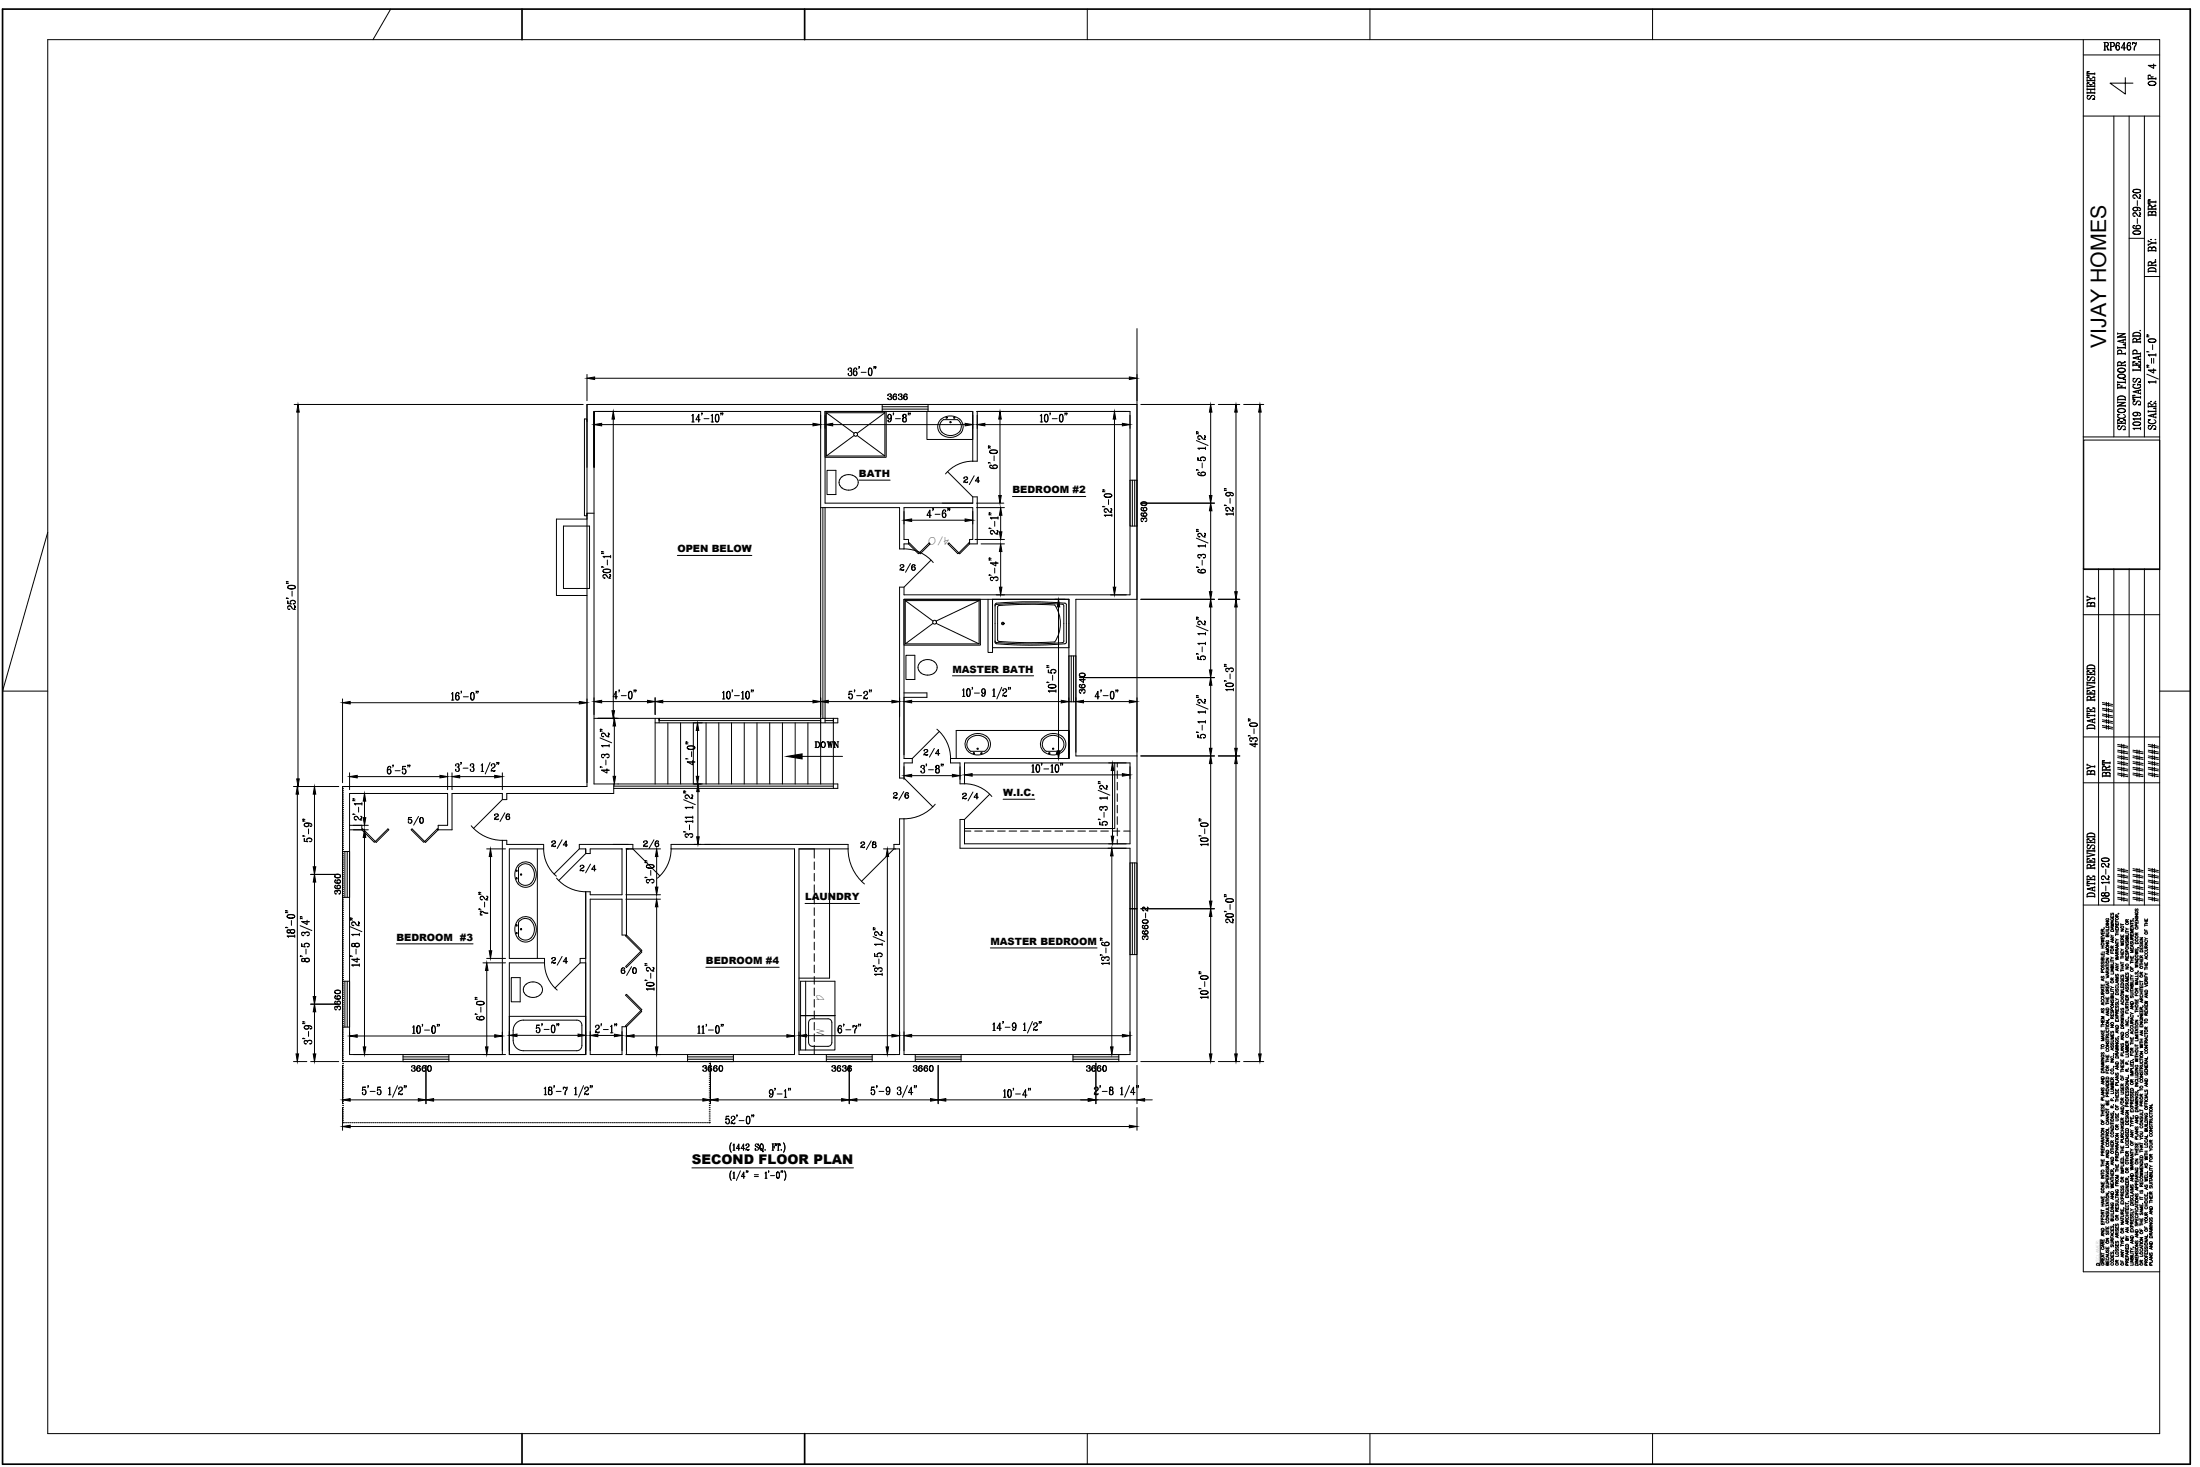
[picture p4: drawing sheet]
<svg xmlns="http://www.w3.org/2000/svg" width="914mm" height="610mm" viewBox="0 0 914 610" stroke-linecap="round" stroke-linejoin="round" font-family="sans-serif">
<defs><g id="words">
<text font-size="11" x="875.9" y="40.2">4</text>
<text font-size="8.9" x="875.4" y="144.7" transform="rotate(-90 875.4 144.7)">VIJAY HOMES</text>
<g font-size="7.5">
<text x="372.9" y="239.2">2/6</text>
<text x="399" y="334.1">2/4</text>
<text x="239.9" y="364.1">2/4</text>
</g>
<g font-size="7.1">
<text x="399.3" y="202.5">2/4</text>
<text x="382.8" y="315.7">2/4</text>
<text x="370.1" y="333.7">2/6</text>
<text x="168.3" y="344">5/0</text>
<text x="204.3" y="342.5">2/6</text>
<text x="228.2" y="353.8">2/4</text>
<text x="266.3" y="353.8">2/6</text>
<text x="356.7" y="354.2">2/8</text>
<text x="228.2" y="402.2">2/4</text>
<text x="256.8" y="406.4">6/0</text>
</g>
<g font-size="6.6">
<text x="873.1" y="22.2">RP6467</text>
<text x="897.1" y="36.7" transform="rotate(-90 897.1 36.7)">OF 4</text>
<text x="871.7" y="42.3" transform="rotate(-90 871.7 42.3)">SHEET</text>
<text x="897.1" y="91" transform="rotate(-90 897.1 91)">BRT</text>
<text x="890.8" y="98.8" transform="rotate(-90 890.8 98.8)">06-29-20</text>
<text x="884.4" y="179.9" transform="rotate(-90 884.4 179.9)">SECOND FLOOR PLAN</text>
<text x="871.7" y="253.6" transform="rotate(-90 871.7 253.6)">BY</text>
<text x="871.7" y="304.4" transform="rotate(-90 871.7 304.4)">DATE REVISED</text>
<text x="871.7" y="323.5" transform="rotate(-90 871.7 323.5)">BY</text>
<text x="878.1" y="324.2" transform="rotate(-90 878.1 324.2)">BRT</text>
<text x="871.7" y="374.3" transform="rotate(-90 871.7 374.3)">DATE REVISED</text>
<text x="877.4" y="376.1" transform="rotate(-90 877.4 376.1)">08-12-20</text>
</g>
<g font-size="5.7">
<text x="477.7" y="218" transform="rotate(-90 477.7 218)">3660</text>
<text x="451.9" y="289.3" transform="rotate(-90 451.9 289.3)">3640</text>
<text x="337.6" y="311.9">DOWN</text>
<text x="142.5" y="372.9" transform="rotate(-90 142.5 372.9)">3660</text>
<text x="478" y="391.6" transform="rotate(-90 478 391.6)">3660-2</text>
<text x="142.5" y="420.9" transform="rotate(-90 142.5 420.9)">3660</text>
</g>
<text font-size="5.5" x="287.6" y="483.6">SECOND FLOOR PLAN</text>
<g font-size="5.3">
<text x="367.6" y="167.2">3636</text>
<text x="169.7" y="446.3">3660</text>
<text x="291" y="446.3">3660</text>
<text x="344.7" y="446.3">3636</text>
<text x="378.5" y="446.3">3660</text>
<text x="450.5" y="446.3">3660</text>
</g>
<g font-size="4.2">
<text x="357" y="198.2">BATH</text>
<text x="420.8" y="205">BEDROOM #2</text>
<text x="281.5" y="229.5">OPEN BELOW</text>
<text x="395.9" y="279.5">MASTER BATH</text>
<text x="416.9" y="330.8">W.I.C.</text>
<text x="334.6" y="374.1">LAUNDRY</text>
<text x="164.8" y="390.9">BEDROOM #3</text>
<text x="411.6" y="392.6">MASTER BEDROOM</text>
<text x="293.4" y="400.7">BEDROOM #4</text>
</g>
<g font-size="4">
<text x="394.3" y="223" transform="rotate(-180 394.3 223)">4/0</text>
<text x="342.5" y="415.4" transform="rotate(-90 342.5 415.4)">D</text>
<text x="342.5" y="430.6" transform="rotate(-90 342.5 430.6)">W</text>
</g>
<text font-size="1.6" x="872.5" y="524.8" transform="rotate(-90 872.5 524.8)">ISCLAIMER:</text>
</g></defs>
<!-- layer: DOTS -->
<g fill="none" stroke="#000" stroke-width=".42">
<path d="M142.4 326.8h.1M142.4 327.6h.1M142.4 328.4h.1M142.4 329.2h.1M142.4 330h.1M142.4 330.8h.1M142.4 331.6h.1M142.4 332.4h.1M142.4 333.2h.1M142.4 334h.1M142.4 334.8h.1M142.4 335.5h.1"/>
<path d="M142.4 336.4h.1M142.4 337.1h.1M142.4 337.9h.1M142.4 338.7h.1M142.4 339.5h.1M142.4 340.3h.1M142.4 341.1h.1M142.4 341.9h.1M142.4 342.7h.1M142.4 343.5h.1M142.4 344.3h.1M142.4 345.1h.1"/>
<path d="M142.4 345.9h.1M142.4 346.7h.1M142.4 347.5h.1M142.4 348.2h.1M142.4 349.1h.1M142.4 349.8h.1M142.4 350.6h.1M142.4 351.4h.1M142.4 352.2h.1M142.4 353h.1M142.4 353.8h.1M142.4 354.6h.1"/>
<path d="M142.4 355.4h.1M142.4 356.2h.1M142.4 357h.1M142.4 357.8h.1M142.4 358.6h.1M142.4 359.4h.1M142.4 360.2h.1M142.4 375.2h.1M142.4 376h.1M142.4 376.8h.1M142.4 377.6h.1M142.4 378.4h.1"/>
<path d="M142.4 379.2h.1M142.4 380h.1M142.4 380.8h.1M142.4 381.6h.1M142.4 382.4h.1M142.4 383.2h.1M142.4 384h.1M142.4 384.8h.1M142.4 385.6h.1M142.4 386.3h.1M142.4 387.2h.1M142.4 387.9h.1"/>
<path d="M142.4 388.7h.1M142.4 389.5h.1M142.4 390.3h.1M142.4 391.1h.1M142.4 391.9h.1M142.4 392.7h.1M142.4 393.5h.1M142.4 394.3h.1M142.4 395.1h.1M142.4 395.9h.1M142.4 396.7h.1M142.4 397.5h.1"/>
<path d="M142.4 398.3h.1M142.4 399h.1M142.4 399.9h.1M142.4 400.6h.1M142.4 401.4h.1M142.4 402.2h.1M142.4 403h.1M142.4 403.8h.1M142.4 404.6h.1M142.4 405.4h.1M142.4 406.2h.1M142.4 407h.1"/>
<path d="M142.4 407.8h.1M142.4 408.6h.1M142.4 423.7h.1M142.4 424.4h.1M142.4 425.3h.1M142.4 426h.1M142.4 426.8h.1M142.4 427.6h.1M142.4 428.4h.1M142.4 429.2h.1M142.4 430h.1M142.4 430.8h.1"/>
<path d="M142.4 431.6h.1M142.4 432.4h.1M142.4 433.2h.1M142.4 434h.1M142.4 434.8h.1M142.4 435.6h.1M142.4 436.4h.1M142.4 437.1h.1M142.4 438h.1M142.4 438.7h.1M142.4 439.5h.1M142.4 440.3h.1"/>
<path d="M142.4 441.1h.1M142.4 441.9h.1M142.4 442.7h.1M142.4 443.5h.1M142.4 444.3h.1M142.4 445.1h.1M142.4 445.9h.1M142.4 446.7h.1M142.4 447.5h.1M142.4 448.3h.1M142.4 449.1h.1M142.4 449.8h.1"/>
<path d="M142.4 450.7h.1M142.4 451.4h.1M142.4 452.2h.1M142.4 453h.1M142.4 453.8h.1M142.4 454.6h.1M142.4 455.4h.1M142.4 456.2h.1M142.4 457h.1M142.4 457.8h.1M142.4 458.6h.1M142.4 459.4h.1"/>
<path d="M294.8 459.4h.1M294.8 458.6h.1M294.8 457.8h.1M294.8 457h.1M294.8 456.2h.1M294.8 455.4h.1M294.8 454.6h.1M294.8 453.8h.1M294.8 453h.1M294.8 452.2h.1M294.8 451.4h.1M294.8 450.7h.1"/>
<path d="M294.8 449.8h.1M294.8 449.1h.1M294.8 448.3h.1M142.4 466.5h.1M142.4 460.2h.1M142.4 461h.1M142.4 461.8h.1M142.4 462.5h.1M142.4 463.4h.1M142.4 464.1h.1M142.4 464.9h.1M142.4 465.7h.1"/>
<path d="M143.2 466.5h.1M144 466.5h.1M144.8 466.5h.1M145.5 466.5h.1M146.4 466.5h.1M147.1 466.5h.1M147.9 466.5h.1M148.7 466.5h.1M149.5 466.5h.1M150.3 466.5h.1M151.1 466.5h.1M151.9 466.5h.1"/>
<path d="M152.7 466.5h.1M153.5 466.5h.1M154.3 466.5h.1M155.1 466.5h.1M155.9 466.5h.1M156.7 466.5h.1M157.5 466.5h.1M158.2 466.5h.1M159.1 466.5h.1M159.8 466.5h.1M160.6 466.5h.1M161.4 466.5h.1"/>
<path d="M162.2 466.5h.1M163 466.5h.1M163.8 466.5h.1M164.6 466.5h.1M165.4 466.5h.1M166.2 466.5h.1M167 466.5h.1M167.8 466.5h.1M168.6 466.5h.1M169.4 466.5h.1M170.2 466.5h.1M170.9 466.5h.1"/>
<path d="M171.8 466.5h.1M172.5 466.5h.1M173.3 466.5h.1M174.1 466.5h.1M174.9 466.5h.1M175.7 466.5h.1M176.5 466.5h.1M177.3 466.5h.1M178.1 466.5h.1M178.9 466.5h.1M179.7 466.5h.1M180.5 466.5h.1"/>
<path d="M181.3 466.5h.1M182.1 466.5h.1M182.9 466.5h.1M183.6 466.5h.1M184.5 466.5h.1M185.2 466.5h.1M186 466.5h.1M186.8 466.5h.1M187.6 466.5h.1M188.4 466.5h.1M189.2 466.5h.1M190 466.5h.1"/>
<path d="M190.8 466.5h.1M191.6 466.5h.1M192.4 466.5h.1M193.2 466.5h.1M194 466.5h.1M194.8 466.5h.1M195.6 466.5h.1M196.3 466.5h.1M197.2 466.5h.1M197.9 466.5h.1M198.7 466.5h.1M199.5 466.5h.1"/>
<path d="M200.3 466.5h.1M201.1 466.5h.1M201.9 466.5h.1M202.7 466.5h.1M203.5 466.5h.1M204.3 466.5h.1M205.1 466.5h.1M205.9 466.5h.1M206.7 466.5h.1M207.5 466.5h.1M208.3 466.5h.1M209 466.5h.1"/>
<path d="M209.9 466.5h.1M210.6 466.5h.1M211.4 466.5h.1M212.2 466.5h.1M213 466.5h.1M213.8 466.5h.1M214.6 466.5h.1M215.4 466.5h.1M216.2 466.5h.1M217 466.5h.1M217.8 466.5h.1M218.6 466.5h.1"/>
<path d="M219.4 466.5h.1M220.2 466.5h.1M221 466.5h.1M221.7 466.5h.1M222.6 466.5h.1M223.3 466.5h.1M224.1 466.5h.1M224.9 466.5h.1M225.7 466.5h.1M226.5 466.5h.1M227.3 466.5h.1M228.1 466.5h.1"/>
<path d="M228.9 466.5h.1M229.7 466.5h.1M230.5 466.5h.1M231.3 466.5h.1M232.1 466.5h.1M232.9 466.5h.1M233.7 466.5h.1M234.4 466.5h.1M235.3 466.5h.1M236 466.5h.1M236.8 466.5h.1M237.6 466.5h.1"/>
<path d="M238.4 466.5h.1M239.2 466.5h.1M240 466.5h.1M240.8 466.5h.1M241.6 466.5h.1M242.4 466.5h.1M243.2 466.5h.1M244 466.5h.1M244.8 466.5h.1M245.6 466.5h.1M246.4 466.5h.1M247.1 466.5h.1"/>
<path d="M248 466.5h.1M248.7 466.5h.1M249.5 466.5h.1M250.3 466.5h.1M251.1 466.5h.1M251.9 466.5h.1M252.7 466.5h.1M253.5 466.5h.1M254.3 466.5h.1M255.1 466.5h.1M255.9 466.5h.1M256.7 466.5h.1"/>
<path d="M257.5 466.5h.1M258.3 466.5h.1M259.1 466.5h.1M259.8 466.5h.1M260.7 466.5h.1M261.4 466.5h.1M262.2 466.5h.1M263 466.5h.1M263.8 466.5h.1M264.6 466.5h.1M265.4 466.5h.1M266.2 466.5h.1"/>
<path d="M267 466.5h.1M267.8 466.5h.1M268.6 466.5h.1M269.4 466.5h.1M270.2 466.5h.1M271 466.5h.1M271.8 466.5h.1M272.5 466.5h.1M273.4 466.5h.1M274.1 466.5h.1M274.9 466.5h.1M275.7 466.5h.1"/>
<path d="M276.5 466.5h.1M277.3 466.5h.1M278.1 466.5h.1M278.9 466.5h.1M279.7 466.5h.1M280.5 466.5h.1M281.3 466.5h.1M282.1 466.5h.1M282.9 466.5h.1M283.7 466.5h.1M284.5 466.5h.1M285.2 466.5h.1"/>
<path d="M286.1 466.5h.1M286.8 466.5h.1M287.6 466.5h.1M288.4 466.5h.1M289.2 466.5h.1M290 466.5h.1M290.8 466.5h.1M291.6 466.5h.1M292.4 466.5h.1M293.2 466.5h.1M294 466.5h.1M294.8 466.5h.1"/>
<path d="M294.8 465.7h.1M294.8 464.9h.1M294.8 464.1h.1M294.8 463.4h.1M294.8 462.5h.1M294.8 461.8h.1M294.8 461h.1M294.8 460.2h.1"/>
</g>
<!-- layer: FIRST -->
<g fill="none" stroke="#000" stroke-width=".42">
<path d="M472.6 136.5v304.6h-330.2v-114.3h101.6v-158.7h228.6M244 175.2v-1.1h-1.1v40.2h1.1v-1h2.9M246.9 171h94.2v154.8M246.9 194.2v-23.2v154.8h101.3v1.8h-93.1M404.3 191.7v-20.7h-61.4v38.1h61.4M406.2 191.7v-20.7h63.5v76.2h-94v-3.2M866.1 182.9h31.5v53.8h-31.5zM234.2 218.6h10.8v25.9h-10.8zM244 215.7h-12.7v31.8h12.7M391.6 209.1h12.7M404.3 206.5v2.6M406.2 206.5v19.5h-3.2"/>
<path d="M373.9 228.1v-17.2h-31v89.5M377.6 224.2h-1.9v-13.3h28.6v13.3h-1.3M377.6 226h-1.9v2.1M373.9 244v79.3M438.4 251.4a13.8 13.8 0 0 1 0 15.4M472.6 249h-25.4v65.1h25.4M246.9 298.5h101.3v1.9h-75.9M272.3 298.5v27.3M346.4 298.5v29.1M375.7 287.9h9.6v1.9h-9.6M277.6 300.4v25.4M282.9 300.4v25.4"/>
<path d="M288.2 300.4v25.4M293.5 300.4v25.4M298.8 300.4v25.4M304 300.4v25.4M309.3 300.4v25.4M314.6 300.4v25.4M319.9 300.4v25.4M325.2 300.4v25.4M330.5 300.4v25.4M335.8 300.4v25.4M379.2 317h-3.5v6.3M379.2 315.2h-3.5v-66.2h68.6v66.2h-49.2"/>
<path d="M395.1 317h3.9v8.7M397.4 303.5v11.7M463.3 317v27.3h-62.4M208.8 332.3v-2.6h-20.9v15.1h-5.8M255.1 325.8v3.9h-44.5v2.6h-1.8l-12 11.9M400.9 325.7v-8.7h68.8v33.6h-68.8v-10.1M145.3 343h5.1M145.3 344.8h5.1M182.1 343h3.9v-13.3h-40.7v108.5h63.5v-89h1.8v1.7h15.4M195.8 343.1a16.9 16.9 0 0 0 13 6.1M223.3 352.8v45.5M226 352.8h-14.3v45.5h14.6"/>
<path d="M240.8 350.9h22.2M240.8 352.8h2.6v1.9M245.3 354.7v-1.9h13.2v19h-13.2v-1.2M263 352.8h-2.6v35.7M278.9 350.9h73.6M278.9 352.8h51.3v85.4h-69.8v-11.6M344.8 352.8v53.7h-12.7M352.5 352.8h-20.4v85.4h41.8v-85.4h-2.4M373.9 340.2v10.7h-2.4M375.7 340.2v98h94v-85.7h-70.7v-12M243.4 370.6v67.6h-31.7v-38.1h14.6M241.1 398.3h2.3"/>
<path d="M258.5 388.5v-14.9h-13.2v64.6h13.2v-11.6M241.1 400.1h2.3"/>
</g>
<!-- layer: DASH -->
<g fill="none" stroke="#000" stroke-width=".42">
<path d="M464.4 317v1.7M464.4 320.3v3.2M464.4 325.1v3.2M464.4 329.9v3.1M464.4 334.6v3.2M464.4 339.4v3.2M338.4 352.8v3.8M338.4 358.2v3.2M400.9 345.3h2.6M405.1 345.3h3.2M409.9 345.3h3.2M414.6 345.3h3.2"/>
<path d="M419.4 345.3h3.2M424.2 345.3h3.1M428.9 345.3h3.2M433.7 345.3h3.2M438.5 345.3h3.1M443.2 345.3h3.2M448 345.3h3.2M452.7 345.3h3.2M457.5 345.3h3.2M462.3 345.3h3.1M464.4 344.1v3.2M464.4 348.9v1.7"/>
<path d="M467 345.3h2.7M338.4 362.9v3.2M338.4 367.7v3.2M338.4 372.5v3.1M338.4 377.2v3.2M338.4 382v3.2M338.4 386.8v3.1M338.4 391.5v3.2M338.4 396.3v3.2M338.4 401v3.2M338.4 405.8v3.2M338.4 410.6v3.1"/>
<path d="M338.4 415.3v3.2M338.4 420.1v3.2M338.4 424.9v3.1M338.4 429.6v3.2M338.4 434.4v3.8"/>
</g>
<!-- layer: SWG -->
<g fill="none" stroke="#000" stroke-width=".42">
<path d="M342.9 171h25.4v19h-25.4zM343.5 171.5h24.3v18h-24.3zM343.5 171.5l11.5 8.5M367.8 171.5l-11.5 8.5M391.7 174.7l.4-.3h5.9a3.6 3.6 0 0 1 1.4 4 3.6 3.6 0 0 1-3.5 2.5 4 4 0 0 1-4.2-1.1 4 4 0 0 1-.6-4.4zM343.7 195.4h3.7v10.1h-3.7zM351.2 197.5a3.1 3.1 0 0 0-2.4 3.4 3.1 3.1 0 0 0 3.2 2.7 3.4 3.4 0 0 0 3.7-.9 3.4 3.4 0 0 0 .6-3.8l-.7-.7-1.3-.7M351.2 197.5l1.5-.3 1.6 .3M355 181l-11.5 8.5M356.3 181l11.5 8.5M391.4 180.6a4.3 4.3 0 0 1-1.4-4.9 4.3 4.3 0 0 1 4.2-2.8 4.8 4.8 0 0 1 5.8 6 5.9 5.9 0 0 1-8.6 1.7M393.8 196l10.5 10.5h1.9"/>
<path d="M406.2 191.7a15.2 15.2 0 0 0-13.2 5.2M375.7 249h31.8v19.1h-31.8zM376.3 249.6h30.7v18h-30.7zM376.3 249.6l11.5 8.5M387.8 259l-11.5 8.6M389.1 259l17.9 8.6M407 249.6l-17.9 8.5M376.5 272.3h3.7v10.1h-3.7zM384 274.3a3 3 0 0 0-2.4 3 3 3 0 0 0 2.4 3M384 274.3l2.3-.2 2 .9M388.3 279.6l-1.2 .7M388.4 275a2.86 2.86 0 0 1 0 4.6"/>
<path d="M384 280.3l1.5 .2 1.6-.2M389.4 303a16.2 16.2 0 0 1 5.7 14M390.4 303.9l-11.2 11.3v1.8M403.5 312.2h5.8M409.3 312.2a3.7 3.7 0 0 0 1.3-4.3 3.7 3.7 0 0 0-3.9-2.3 4 4 0 0 0-4.7 4.8l1.5 1.8M410.3 312.3a4.4 4.4 0 0 0 .9-5.1 4.4 4.4 0 0 0-4.6-2.4 4.7 4.7 0 0 0-5.3 5.7 5.7 5.7 0 0 0 9 1.8M433.8 306.3a5.3 5.3 0 0 1 5.7-1.4 5.3 5.3 0 0 1 3.5 4.8 5.5 5.5 0 0 1-5.2 4 5.5 5.5 0 0 1-5.3-3.9l-.1-.7a3.6 3.6 0 0 1 1.4-2.8zM434.8 312.2h5.9M440.7 312.2a3.7 3.7 0 0 0 1.2-4.3 3.7 3.7 0 0 0-3.8-2.3 4 4 0 0 0-4.7 4.8l1.4 1.8M373.9 323.3h1.8l12 12M388.7 334.2a17.3 17.3 0 0 1-14.8 6M215.3 359.6a5.4 5.4 0 0 0-1.1 5.5 5.4 5.4 0 0 0 4.4 3.6 5.4 5.4 0 0 0 2.8-9.2 4 4 0 0 0-6 .1"/>
<path d="M216.1 359.8a3.6 3.6 0 0 1 3.9-.5 3.6 3.6 0 0 1 2.1 3.3 3.9 3.9 0 0 1-1.2 4.2 3.9 3.9 0 0 1-4.3 .6l-1.1-1.1v-5.8zM226 352.7a14.8 14.8 0 0 0 5.3 11.4M240.8 350.9v1.9l-10.5 10.4M263 350.9v1.9l11.3 11.2M278.9 350.9a16.2 16.2 0 0 1-5.6 14M215.3 382.3a5.6 5.6 0 0 0 2.7 9.1 4.8 4.8 0 0 0 4.9-5.9 4.4 4.4 0 0 0-2.3-4.1 4.4 4.4 0 0 0-4.7 .4l-.5 .5M215.5 383.3v5.8M215.5 383.3a3.6 3.6 0 0 1 4.1-1.5 3.6 3.6 0 0 1 2.5 3.5 3.9 3.9 0 0 1-1.2 4.2 3.9 3.9 0 0 1-4.3 .6l-1.1-1M241.1 398.3v1.8l-10.4 10.5M212.5 406.2h3.7v10.1h-3.7zM218.4 409.2a4.1 4.1 0 0 1 4.3-1.1 4.1 4.1 0 0 1 2.8 3.5 4.1 4.1 0 0 1-4.1 2.9 4.1 4.1 0 0 1-3.9-3.2l.2-1zM226.3 400.1a14.8 14.8 0 0 0 5.3 11.3"/>
<circle cx="393.4" cy="173.6" r=".26"/>
<circle cx="395" cy="175.4" r=".26"/>
<circle cx="396.6" cy="173.6" r=".26"/>
<circle cx="355.6" cy="180.5" r=".79"/>
<circle cx="388.4" cy="258.6" r=".79"/>
<circle cx="404.8" cy="313" r=".26"/>
<circle cx="406.4" cy="311.1" r=".26"/>
<circle cx="408" cy="313" r=".26"/>
<circle cx="436.2" cy="313" r=".26"/>
<circle cx="437.7" cy="311.1" r=".26"/>
<circle cx="439.3" cy="313" r=".26"/>
<circle cx="214.7" cy="365" r=".26"/>
<circle cx="214.7" cy="361.8" r=".26"/>
<circle cx="216.6" cy="363.4" r=".26"/>
<circle cx="214.7" cy="387.8" r=".26"/>
<circle cx="214.7" cy="384.6" r=".26"/>
<circle cx="216.6" cy="386.2" r=".26"/>
</g>
<!-- layer: DIM -->
<g fill="none" stroke="#000" stroke-width=".42">
<path d="M244 155.6v10.9M247.1 157.2h222.3M352.6 153.5l-.1 .2a.76 .76 0 0 1 1-.8 .76 .76 0 0 1 .4 1.2l-.7 .2M353.5 152.9l.4 .5-.4 .9a.9 .9 0 0 1 .5 1.4 .9 .9 0 0 1-1.5-.2l.1-.3v.3M353.9 154.6l-.2 1.3M355.4 152.9a2.29 2.29 0 0 0-.1 3.2M355.8 154.3l.3 .9-.5 .9M356 153.4v.3l.1-.3-.3-.5a1.74 1.74 0 0 0-1.3 1.5 1.74 1.74 0 0 0 .8 1.7 .92 .92 0 0 0 .9-1 .92 .92 0 0 0-1.1-.8l-.3 .7M357.2 152.5h-.3h.3l-.3 .7M357.9 154.7h2.1M361.6 152.9a2.17 2.17 0 0 0 0 3.2h.2a2.13 2.13 0 0 0 0-3.2h-.2a2.45 2.45 0 0 0 0 3.2M362 153.1a2.7 2.7 0 0 1-.2 3"/>
<path d="M363.4 152.5l-.2 .7M364.1 152.5h-.3h.3l-.3 .7M472.6 155.6v10.9M122.3 168.1h120.1M123.9 171.3v152.4M246.9 172.6v5.4M250.1 176.4h87.8M287.5 172.8l.6-.6v3.1M287.5 175.3h1.1M288 172.3v3M290.4 172.5v2.8M291 174.4h-1.8l1.3-2.2v3.1"/>
<path d="M291.8 171.7h-.2h.2l-.2 .8M292.6 174h2.1M295.6 172.8l.5-.6v3.1M295.6 175.3h1M296 172.3v3M297.9 172.2a2.17 2.17 0 0 0 0 3.1h.3a2.17 2.17 0 0 0 0-3.1h-.3a2.53 2.53 0 0 0 0 3.1M298.4 172.3a2.69 2.69 0 0 1-.2 3M299.8 171.7h-.3h.3l-.3 .8M300.4 171.7h-.2h.2l-.2 .8M341.1 172.6v5.4M342.9 172.6v5.4M346.1 176.4h55"/>
<path d="M369.6 172.2l-.6 .9 .6 1M369.8 172.2l.6 .9-.5 2.1M370.4 173.2l-.3 .8a.85 .85 0 0 1-1.2-1 .85 .85 0 0 1 1.5-.4l-.1 2.3-.6 .4-.5-.1v-.6v.3M371.4 171.7h-.2h.2l-.2 .8M372.2 174h2.1M375.7 172.2l-.3 .1a.79 .79 0 0 0 .3 1.2h.5a.79 .79 0 0 0 .3-1.2h-1l-.1 .8 .3 .4M376.2 172.2l.3 .4-.3 .9 .4 .3 .2 .9-.6 .6-.8-.1-.2-.5 .2-1 .3-.2-.4 .6 .1 .9 .3 .3M376.4 173.7l.2 1-.4 .6M377.7 171.7h-.3h.3l-.3 .8M378.3 171.7h-.2h.2l-.2 .8M385.3 171v11.6h19v-11.6M404.3 172.6v5.4"/>
<path d="M405.9 171h11.3M406.2 172.6v5.4M409.3 176.4h57.2M415.6 174.2v31.7M432.4 172.8l.5-.6v3.1M432.4 175.3h1M432.8 172.3v3M434.7 172.2a2.17 2.17 0 0 0 0 3.1h.3a2.17 2.17 0 0 0 0-3.1h-.3a2.45 2.45 0 0 0 0 3.1M435.2 172.3a2.74 2.74 0 0 1-.2 3M436.6 171.7h-.3h.3l-.3 .8M437.4 174h2M441 172.2a2.13 2.13 0 0 0 0 3.1h.2a2.17 2.17 0 0 0 0-3.1h-.2a2.45 2.45 0 0 0 0 3.1"/>
<path d="M441.4 172.3a2.69 2.69 0 0 1-.2 3M442.8 171.7l-.2 .8M443.5 171.7l-.2 .8M461.6 171h6.5M463.2 174.2v69.8M469.7 172.6v5.4M474.2 168.1h30.6M497.4 179.4v.3v-.3l.8 .3M503.2 171.3v34.6M506.4 168.1h8.9M513.7 171.3v74.6M516.9 168.1h8.4"/>
<path d="M523.7 171.3v266.7M410.9 192.2v.3v-.3l.8 .3M410.9 186v.2v-.2l.8 .2M410.9 185.3l.8 .2M411.4 193.9a2.29 2.29 0 0 0 3.1 .1M411.4 187.8a2.18 2.18 0 0 0 3.1 0v-.2a2.17 2.17 0 0 0-3.1 0v.2a2.53 2.53 0 0 0 3.1 0M411.5 187.4a2.69 2.69 0 0 1 3 .2M411.8 193.4h.3l-.7 .2a1.75 1.75 0 0 0 1.4 1.3 1.75 1.75 0 0 0 1.7-.9 .92 .92 0 0 0-1-.9 .92 .92 0 0 0-.8 1.2l.8 .3M412.7 193.6l.9-.3 .9 .5M413.2 189.4v2M497.3 183.1l4.8 2M497.4 195.2l.8 .2"/>
<path d="M497.4 180.1v.3v-.3l.8 .3M497.9 196.9a2.29 2.29 0 0 0 3.1 .1M497.9 181.6l.9-.5 .9 .9M498 191.2l-.1-1.1v1.1l1.5 .3a.92 .92 0 0 1-.1-1.3 .92 .92 0 0 1 1.3-.1 .92 .92 0 0 1 .1 1.3h-.6h.3M498 186.4h3M498.3 196.3h.3l-.7 .3a1.73 1.73 0 0 0 1.5 1.1 1.73 1.73 0 0 0 1.6-.9 .94 .94 0 0 0-1.1-.7 .94 .94 0 0 0-.7 1.1l.8 .4M498.5 182.5l.1 .1a.8 .8 0 0 1-.6-1.2 .8 .8 0 0 1 1.4 .1l.7 1 .9 .1M498.9 190.6l.9-.6 1.2 .6M499.2 196.6l.9-.4 .9 .6M499.7 192.4v2M500.6 182.3l.4-.6v-.4l-.4-.3 .3 .4-.2 1.2M501 186.2h-3.1l.6 .6"/>
<path d="M501 185.8v1M341.1 210.9h1.8M342 210.9v87.6M375.7 212.5v5.3M378.9 216.2h22.2M386.4 212.2v2.9M387.1 214.2h-1.8l1.2-2.3v3.2M387.9 211.4h-.2h.2l-.2 .8M388.7 213.7h2M392.4 211.9a2.32 2.32 0 0 0-.1 3.2M392.8 213.3l.3 .9-.6 .9M393 212.4v.3l-.2-.8a1.76 1.76 0 0 0-1.3 1.4 1.76 1.76 0 0 0 .8 1.8 .91 .91 0 0 0 .9-1.1 .91 .91 0 0 0-1.1-.7l-.4 .7"/>
<path d="M394.1 211.4h-.2h.2l-.2 .8M394.8 211.4l-.2 .8M404.3 212.5v5.3M405.9 210.9h11.6M405.9 209.1h11.3M411.2 219.5v.2v-.2l.7 .2M411.2 213.8v.2v-.2l.7 .2M411.2 213.1v.3v-.3l.7 .3M411.8 215.3h3M413.4 216.6v2.1M414.8 215.2h-3.2l.6 .5M414.8 214.7v1"/>
<path d="M415.9 214.1v6.9M458.5 210.4v.3v-.3l.7 .3M458.5 204.2l.7 .2M458.5 203.5l.7 .2M458.9 211.9l1-.4 .8 .9M458.9 206a2.13 2.13 0 0 0 3.2 0v-.2a2.18 2.18 0 0 0-3.2 0v.2a2.45 2.45 0 0 0 3.2 0M459.1 205.6a2.7 2.7 0 0 1 3 .2M459.1 214.2h3M459.5 212.8l.2 .1a.8 .8 0 0 1-.6-1.2 .8 .8 0 0 1 1.3 .1l.8 1 .9 .1M460.7 207.6v2M461.7 212.6l.4-.6v-.4l-.4-.3 .3 .4-.2 1.2M462.1 214.1h-3.2l.6 .5"/>
<path d="M462.1 213.6v1M474.2 209.1h30.6M497.4 220v.2v-.2l.8 .2M503.2 212.3v33.6M509 209.9v.2v-.2l.8 .2M509 203.7l.8 .2M509 203l.8 .2M509.5 211.4l.9-.5 .9 .9M509.5 205.5l.9 .6 1-.6M509.6 213.6h3M510.1 212.3l.1 .1a.8 .8 0 0 1-.6-1.2 .8 .8 0 0 1 1.4 .1l.7 1 .9 .1M510.5 204.7l.8 .3a.85 .85 0 0 1-1 1.2 .85 .85 0 0 1-.4-1.5l2.3 .1a.71 .71 0 0 1 .3 1.1h-.6h.3"/>
<path d="M511.3 207.1v2M512.2 212.1l.4-.6v-.5l-.4-.2 .3 .4-.2 1.2M512.5 205.1l-.6-.3-1.5-.1-.9 .6M512.6 213.5h-3.1l.6 .6M512.6 213.1v1M373.9 228.1a16.2 16.2 0 0 1 14 5.7M387 232.8l-11.3 11.2h-1.8M405.2 224.2h12.3M407.8 226h9.7M411.2 238.9v.3v-.3l.7 .3M411.2 232.6v.2v-.2l.7 .2M411.2 231.9l.7 .2"/>
<path d="M411.6 221l.9-.5 .9 .9M411.9 234h2.9M412.2 221.9l.2 .1a.8 .8 0 0 1-.7-1.3 .8 .8 0 0 1 1.4 .1l.8 1.1 .9 .1M413.3 239.9l1.4 .1M413.4 236.1v2M413.9 233.4v1.8l-2.3-1.3h3.2M414.3 221.6l.5-.5v-.5l-.5-.2 .4 .3-.2 1.3M415.9 229.2v14.8M497.3 223.6l4.8 2.1M497.4 235.6v.3v-.3l.8 .3M497.4 220.7v.2v-.2l.8 .2M497.9 237.3a2.29 2.29 0 0 0 3.1 .1"/>
<path d="M497.9 230.9l.4-.4 .9 .4a.9 .9 0 0 1 1.5-.5 .9 .9 0 0 1-.3 1.5l-.3-.1h.3M497.9 222.1l.9-.4 .9 .9M498 226.9h3M498.3 236.8h.3l-.7 .2a1.74 1.74 0 0 0 1.4 1.3 1.74 1.74 0 0 0 1.7-.9 .92 .92 0 0 0-1-.9 .92 .92 0 0 0-.8 1.2l.8 .3M498.5 223l.1 .2a.8 .8 0 0 1-.6-1.3 .8 .8 0 0 1 1.4 .1l.7 1 .9 .2M499.2 237l.9-.3 .9 .5M499.2 231.2l-.1-.7h-1.1l-.1 .8 .3 .5h.6h-.3M499.5 230.5l1.4 .1M499.7 232.8v2M500.6 222.8l.4-.6v-.4l-.4-.2 .3 .3-.2 1.3M501 226.8h-3.1l.6 .5M501 226.3v1"/>
<path d="M119.1 248.5v.2v-.2l.8 .2M119.1 242.3l.8 .2M119.1 241.6l.8 .2M119.6 252.3l.9-.5 .9 .9M119.6 244.1a2.13 2.13 0 0 0 3.2 0v-.2a2.17 2.17 0 0 0-3.2 0v.2a2.45 2.45 0 0 0 3.2 0M119.7 250.8l-.1-1.1v1.1l1.5 .2a.99 .99 0 0 1 .3-1.7 .99 .99 0 0 1 1.4 1.1l-.3 .5h-.7h.4M119.7 243.6a2.69 2.69 0 0 1 3.1 .3M120.2 253.2l.1 .1a.81 .81 0 0 1-.6-1.3 .81 .81 0 0 1 1.4 .2l.7 1 1 .1M120.6 250.1l.9-.6 .8 .2 .5 .4M121.4 245.7v2M122.3 252.9l.5-.5v-.5l-.5-.2 .3 .3-.1 1.3M410.7 249v22.1h1.8v-22.1"/>
<path d="M411.6 240.3l.5-.4 .9 .4a.89 .89 0 0 1 1.4-.5 .89 .89 0 0 1-.2 1.5l-.3-.1h.3M412.5 249h31.8v20.1h-31.8zM413 240.6l-.2-.7h-1l-.2 .8 .3 .5h.6h-.3M413.6 251.8l.2-.4a134.4 134.4 0 0 1 28.2-.1v15.6a129.1 129.1 0 0 1-28.2-.1l-.2-.5M414.1 247.2h3.4M415.3 251.6l-.7 .7 .2 14a128.1 128.1 0 0 0 23.6 .5M438.4 251.4l-12.3-.3-10.8 .5M440 252.2v59.8M442.6 250.6a148.3 148.3 0 0 0-28.9 .3l-.1 16 .6 .6M442.6 250.6l.6 .7M443.2 251.3v15.6M461.6 247.2h6.5"/>
<path d="M474.2 249h30.6M497.4 257.1l.8 .3M497.4 256.4v.3v-.3l.8 .3M497.9 258.6l.9-.4 .9 .9M498.5 259.5l.1 .1a.8 .8 0 0 1-.6-1.2 .8 .8 0 0 1 1.4 .1l.7 1 .9 .1M500.6 259.3l.4-.6v-.4l-.4-.3 .3 .4-.2 1.2M503.2 252.2v26.2M506.4 249h8.9M513.7 252.2v58.8M414.2 267.5a170.5 170.5 0 0 0 28.4 0M435.2 277.2l.8 .2M435.2 276.6l.8 .2"/>
<path d="M435.8 279.5l-.1-1.1v1.1l1.5 .2a.92 .92 0 0 1-.1-1.2 .92 .92 0 0 1 1.3-.2 .92 .92 0 0 1 .2 1.3h-.6h.3M436.8 278.8l.9-.6 .7 .2 .5 .4M443.2 266.9l-.6 .6M497.3 260.1l4.8 2M497.4 271.6v.3v-.3l.8 .3M498 273.9l-.1-1.1v1.1l1.5 .2a.92 .92 0 0 1-.1-1.2 .92 .92 0 0 1 1.3-.1 .92 .92 0 0 1 .1 1.2h-.6h.3M498 267.5h3M498 263.4h3M498.9 273.2l.9-.5 1.2 .5M499.7 268.8v2.1M501 267.3h-3.1l.6 .6M501 263.3h-3.1l.6 .5"/>
<path d="M501 262.8v1M501 266.9v1M509 276.7v.3v-.3l.8 .3M509 276.1v.2v-.2l.8 .2M509.5 278.1l.4-.3 .9 .3a.9 .9 0 0 1 1.5-.5 .9 .9 0 0 1-.3 1.5l-.3-.1h.3M510.8 278.5v-.4a.77 .77 0 0 0-1.2-.3l-.1 .8 .3 .4h.6h-.3M511.1 277.8l1.4 .1M142.4 290.4v34.8M145.5 292h95.3M187.6 288.3l.6-.6v3.2M187.6 290.9h1M188.1 287.9v3"/>
<path d="M190.1 287.7a2.27 2.27 0 0 0-.1 3.2M190.5 289.1l.3 .9-.6 .9M190.7 288.2v.3l-.2-.8a1.74 1.74 0 0 0-1.3 1.5 1.74 1.74 0 0 0 .8 1.7 .91 .91 0 0 0 .9-1 .91 .91 0 0 0-1.1-.8l-.4 .7M191.8 287.3h-.2h.2l-.2 .8M192.6 289.6h2.1M196.2 287.7a2.18 2.18 0 0 0 0 3.2h.3a2.17 2.17 0 0 0 0-3.2h-.3a2.46 2.46 0 0 0 0 3.2M196.7 287.9a2.72 2.72 0 0 1-.2 3M198.1 287.3h-.3h.3l-.3 .8M198.7 287.3h-.2h.2l-.2 .8M244 290.4v34.8M246.9 290v6.9M250.1 291.5h19"/>
<path d="M256 287.6v2.8M256.6 289.5h-1.8l1.3-2.2v3.1M257.4 286.8h-.2h.2l-.2 .8M258.2 289.1h2.1M261.9 287.3a2.17 2.17 0 0 0 0 3.1h.2a2.18 2.18 0 0 0 0-3.1h-.2a2.45 2.45 0 0 0 0 3.1M262.3 287.4a2.76 2.76 0 0 1-.2 3M263.7 286.8h-.3h.3l-.3 .8M264.4 286.8h-.3h.3l-.3 .8M272.3 290v6.9M275.5 291.5h62.4M300.3 287.9l.5-.6v3.1M300.3 290.4h1"/>
<path d="M300.7 287.4v3M302.7 287.3a2.13 2.13 0 0 0 0 3.1h.2a2.18 2.18 0 0 0 0-3.1h-.2a2.45 2.45 0 0 0 0 3.1M303.1 287.4a2.7 2.7 0 0 1-.2 3M304.5 286.8l-.2 .8M305.3 289.1h2M308.2 287.9l.6-.6v3.1M308.2 290.4h1M308.7 287.4v3M310.6 287.3a2.13 2.13 0 0 0 0 3.1h.2a2.18 2.18 0 0 0 0-3.1h-.2a2.45 2.45 0 0 0 0 3.1M311.1 287.4a2.7 2.7 0 0 1-.3 3M312.4 286.8l-.2 .8M313.1 286.8l-.2 .8"/>
<path d="M341.1 299.4h-67.2v-.9v1.9M341.1 290v7.9M341.1 298.5v1.9M344.3 291.5h26.4M353 287.4l1.1-.1h-1.1l-.2 1.5a.92 .92 0 0 1 1.2-.1 .92 .92 0 0 1 .2 1.3 .92 .92 0 0 1-1.3 .1v-.6v.3M353.7 288.3l.6 .9-.2 .8-.4 .4M355.3 286.8l-.2 .8M356.1 289.1h2M359.1 287.9l-.1 .1a.8 .8 0 0 1 1.3-.6 .8 .8 0 0 1-.1 1.4l-1.1 .7-.1 .9M359.4 290l.5 .4h.5l.2-.4-.3 .3-1.3-.2M360 287.3l.5 .9-.9 .9M361.5 286.8h-.2h.2l-.2 .8"/>
<path d="M362.2 286.8h-.2h.2l-.2 .8M373.9 290v7.9M375.7 290v23.6M378.9 291.5h62.2M400 286.8l.6-.6v3.2M400 289.4h1.1M400.5 286.4v3M402.4 286.2a2.17 2.17 0 0 0 0 3.2h.2a2.18 2.18 0 0 0 0-3.2 1.86 1.86 0 0 0-.5 2.9l.3 .3M402.9 286.4a2.7 2.7 0 0 1-.3 3M404.2 285.7h-.2h.2l-.2 .8M405 288h2.1M408.7 286.2l-.6 .9 .6 1.1"/>
<path d="M408.9 286.2l.5 .9-.4 2.1M409.4 287.3l-.3 .7a.84 .84 0 0 1-1.1-1 .84 .84 0 0 1 1.4-.3l-.1 2.2-.5 .5-.6-.2v-.6v.3M412.6 286.8l.6-.6v3.2M412.6 289.4h1M413.1 286.4v3M416.4 285.6l-2.1 4.8M416.9 286.8l-.1 .1a.8 .8 0 0 1 1.3-.6 .8 .8 0 0 1-.2 1.4l-1 .8-.1 .9M417.2 288.9l.5 .5h.5l.2-.5-.4 .3-1.2-.1M417.8 286.2l.5 .9-.9 .9M419.3 285.7l-.2 .8M420 285.7h-.2h.2l-.2 .8M435.2 283.5v.2v-.2l.8 .2"/>
<path d="M435.7 285.3a2.17 2.17 0 0 0 3.2 0v-.3a2.18 2.18 0 0 0-3.2 0 1.86 1.86 0 0 0 2.9 .6l.3-.3M435.8 284.8a2.76 2.76 0 0 1 3.1 .2M435.8 287.2h3.1M437.5 280.6v2.1M438.9 287.1h-3.2l.6 .6M438.9 286.6v1.1M444.3 290v23.6M447.2 290v22.5M448.8 281.6h56M450.3 291.5h19.1M456.3 287.6v2.8M456.9 289.5h-1.8l1.3-2.2v3.1"/>
<path d="M457.7 286.8h-.2h.2l-.2 .8M458.5 289.1h2.1M462.2 287.3a2.13 2.13 0 0 0 0 3.1h.2a2.18 2.18 0 0 0 0-3.1h-.2a2.45 2.45 0 0 0 0 3.1M462.6 287.4a2.7 2.7 0 0 1-.2 3M464 286.8l-.3 .8M464.6 286.8l-.2 .8M472.6 290v22.5M497.3 292.6l4.8 2.1M497.4 289.7v.2v-.2l.8 .2M497.4 289v.2v-.2l.8 .2M497.9 291.2l.9-.5 .9 .9M498 295.9h3"/>
<path d="M498.5 292.1l.1 .1a.8 .8 0 0 1-.6-1.3 .8 .8 0 0 1 1.4 .1l.7 1.1 .9 .1M500.6 291.8l.4-.5v-.5l-.4-.2 .3 .3-.2 1.3M501 299.9h-3.1l.6 .6M501 295.8h-3.1l.6 .6M501 295.4v1M501 299.4v1.1M503.2 284.7v26.3M509 282.9l.8 .2M509.5 284.7a2.17 2.17 0 0 0 3.1 0v-.2a2.13 2.13 0 0 0-3.1 0v.2a2.45 2.45 0 0 0 3.1 0M509.6 284.2a2.7 2.7 0 0 1 3 .3M509.6 286.6h3M511.3 280v2.1"/>
<path d="M512.6 286.5h-3.1l.6 .6M512.6 286.1v1M519 299.4l.7 .2M519 298.8l.7 .2M161.7 318.4a2.29 2.29 0 0 0-.1 3.2M162.1 319.8l.3 .9-.5 .9M162.3 318.9v.3l.1-.3-.3-.5a1.75 1.75 0 0 0-1.3 1.5 1.75 1.75 0 0 0 .8 1.7 .92 .92 0 0 0 .9-1 .92 .92 0 0 0-1.1-.8l-.3 .8M163.5 318h-.3h.3l-.3 .7M167.4 318.6l1.2-.2h-1.2l-.2 1.5a.93 .93 0 0 1 1.3 0 .93 .93 0 0 1 .1 1.3 .93 .93 0 0 1-1.3 .1v-.6v.3M168.1 319.5l.6 .9-.1 .8-.5 .4M169.7 318l-.2 .7M170.4 318h-.3h.3l-.3 .7"/>
<path d="M189.4 318v.3l.2-.8a.79 .79 0 0 1 1.2 .3l-.1 .8-.7 .1M190.3 317.4l.4 .4-.4 .9a.9 .9 0 0 1 .6 1.5 .9 .9 0 0 1-1.6-.3l.1-.2v.2M190.7 319.1l-.1 1.3M191.7 316.9h-.2h.2l-.2 .8M192.5 319.2h2M195.6 318v.3v-.6l.4-.3 .8 .1v1.1l-.7 .1M196.5 317.4l.3 .4-.3 .9a.9 .9 0 0 1 .5 1.5 .9 .9 0 0 1-1.6-.3l.2-.2v.2M196.8 319.1l-.1 1.3M200 318l.5-.6v3.2M200.4 317.5v3.1M203.7 316.8l-2 4.8M204.3 318l-.1 .1a.8 .8 0 0 1 1.2-.6 .8 .8 0 0 1-.1 1.4l-1 .8-.1 .9"/>
<path d="M205.2 317.4l.5 .9-.9 .9M206.7 316.9h-.3h.3l-.3 .8M207.4 316.9h-.3h.3l-.3 .8M285.2 315.2v.2v-.2l.7 .2M285.2 309l.7 .2M285.2 308.3l.7 .2M285.6 310.8a2.13 2.13 0 0 0 3.2 0v-.2a2.17 2.17 0 0 0-3.2 0 2.17 2.17 0 0 0 3.2 .2M285.8 310.3a2.69 2.69 0 0 1 3 .3M285.9 316.7h2.9M287.5 312.4v2M287.9 316v1.8l-2.3-1.2h3.2M288.3 300.4h3.6"/>
<path d="M289.9 303.5v19.1M375.7 318.6v5.3M382.8 318.7v.3v-.7l.5-.3 .8 .2v1l-.7 .2M383.8 318l.3 .5-.3 .9a.9 .9 0 0 1 .5 1.5 .9 .9 0 0 1-1.6-.3l.1-.3v.3M384.1 319.7l-.1 1.4M385.1 317.6h-.2h.2l-.2 .7M385.9 319.9h2M389.4 318l-.3 .2-.1 .8a.79 .79 0 0 0 1.2 .2v-1l-.8-.2-.3 .5 .3 .9M389.9 318l.3 .5-.3 .9 .4 .3 .1 .9-.5 .6-.8-.1-.2-.5 .2-1.1 .3-.1-.4 .6v.6l.4 .6M390.1 319.5l.2 1.1-.4 .6M391.4 317.6h-.3h.3l-.3 .7M392 317.6h-.2h.2l-.2 .7"/>
<path d="M397.4 303.5h46.9v11.7v-11.7M399 318.6v5.3M400.9 318.6v5M428.9 318.3l.5-.6v3.2M429.3 317.9v3M431.3 317.7a2.17 2.17 0 0 0 0 3.2h.2a2.13 2.13 0 0 0 0-3.2h-.2a2.45 2.45 0 0 0 0 3.2M431.7 317.9a2.7 2.7 0 0 1-.2 3M433.1 317.3l-.3 .7M433.9 319.5h2M436.8 318.3l.6-.6v3.2M437.3 317.9v3M438.4 315.2h4.3"/>
<path d="M439.2 317.7a2.17 2.17 0 0 0 0 3.2h.2a2.13 2.13 0 0 0 0-3.2h-.2a2.45 2.45 0 0 0 0 3.2M439.6 317.9a2.7 2.7 0 0 1-.2 3M441 317.3l-.2 .7M441.7 317.3h-.2h.2l-.2 .7M460.8 317h7.3M469.7 318.6v5M474.2 314.1h30.6M497.4 304.2l.8 .2M498 306.5l-.1-1.2v1.2l1.5 .2a.92 .92 0 0 1-.1-1.3 .92 .92 0 0 1 1.3-.1 .92 .92 0 0 1 .1 1.3h-.6h.3M498 300h3M498.9 305.8l.9-.6 .8 .1 .4 .5M499.7 301.4v2"/>
<path d="M503.2 317.3v57.2M506.4 314.1h8.9M513.7 317.3v120.7M519 305.7v.2v-.2l.7 .2M519.4 307l.5-.3 .9 .3a.9 .9 0 0 1 1.4-.5 .9 .9 0 0 1-.2 1.6l-.3-.2h.3M519.4 301.2a2.13 2.13 0 0 0 3.2 0v-.2a2.18 2.18 0 0 0-3.2 0v.2a2.45 2.45 0 0 0 3.2 0M519.6 300.8a2.7 2.7 0 0 1 3 .2M519.7 309.3h2.9M520.8 307.4v-.4a.77 .77 0 0 0-1.2-.3l-.2 .8 .3 .4h.6h-.3M521.1 306.7l1.3 .1M521.2 302.8v2.1M521.7 308.6v1.8l-2.3-1.2h3.2"/>
<path d="M122 326.8h18.8M123.6 330v108M130.7 330v30.2M145.3 321.1v7M146.8 338.3l.7 .2M146.8 332.6l.7 .2M146.8 331.9l.7 .2M146.9 329.7h6.2M147.2 339.7l.9-.4 .9 .9M147.4 334.1h3M148.5 322.7h34.4M149 335.4v2.1"/>
<path d="M150.4 334h-3.2l.6 .5M150.4 333.5v1M151.5 332.9v6.9M164.2 320.3h2.1M186 321.1v7M187.9 321.1v7M191.1 322.7h14.5M200 320.6h1M204.5 320.1l.6 .5h.4l.3-.5-.4 .3-1.2-.1M208.8 321.1v7M255.1 326.7h91.3M284.1 332.3l4.9 2.1"/>
<path d="M284.3 329.4v.2v-.2l.8 .2M284.3 328.7v.2v-.2l.8 .2M284.8 330.8l.9-.4 .9 .9M284.9 339.7h3M284.9 335.6h3M285.4 331.8l.1 .1a.8 .8 0 0 1-.6-1.3 .8 .8 0 0 1 1.4 .1l.7 1.1 .9 .1M287.5 331.5l.4-.5v-.5l-.4-.2 .3 .3-.3 .9 .1 .4M287.9 339.6h-3.1l.6 .5M287.9 335.5h-3.1l.6 .6M287.9 335v1.1M287.9 339.1v1M288.3 325.8h3.6"/>
<path d="M290.1 328.9v18.8M378.9 322.3h16.9M400.9 325.7a14.8 14.8 0 0 1 11.3 5.3M404.1 322h62.4M411.4 330l-10.5 10.5h-1.9M428.9 320.9h1M436.8 320.9h1M456.4 328.4l4.9 2M456.6 325.4v.3v-.3l.8 .3M456.6 324.8v.2v-.2l.8 .2M457.1 335.6l.4-.3 .9 .3a.9 .9 0 0 1 1.5-.5 .9 .9 0 0 1-.3 1.6l-.3-.2h.3M457.1 326.9l.9-.4 .9 .9"/>
<path d="M457.2 331.7h3M457.7 327.8l.1 .1a.8 .8 0 0 1-.6-1.2 .8 .8 0 0 1 1.4 .1l.7 1 .9 .1M458.4 336l-.1-.7h-1.1l-.1 .8 .3 .4h.6h-.3M458.7 335.3l1.4 .1M458.9 337.6v2M459.8 327.6l.4-.6v-.4l-.4-.3 .3 .4-.3 .9 .1 .3M460.2 331.6h-3.1l.6 .5M460.2 331.1v1M462.4 320.2v27.3M126 347.3v.2v-.2l.7 .2M126 341.1l.7 .2M126 340.4l.7 .2"/>
<path d="M126.4 342.9l.9 .5 1.1-.5M126.6 349.6l-.2-1.2v1.2l1.5 .2a.92 .92 0 0 1 0-1.3 .92 .92 0 0 1 1.3-.1 .92 .92 0 0 1 .1 1.3h-.6h.3M127.5 348.9l.9-.6 .7 .1 .5 .5M127.5 342.1l.7 .3a.85 .85 0 0 1-1 1.2 .85 .85 0 0 1-.3-1.5l2.2 .1 .5 .6-.1 .5h-.7h.3M128.2 344.5v2M129.5 342.5l-2.2-.4-.9 .6M146.9 344.8h6.2M146.9 343h6.2M147.8 340.6l.2 .2a.8 .8 0 0 1-.6-1.3 .8 .8 0 0 1 1.3 .1l.8 1 .9 .2M150 340.4l.4-.5v-.5l-.4-.2 .2 .3-.1 1.3M151.5 348v87M202.3 352.8h7.8"/>
<path d="M203.9 355.9v39.2M245.3 354.7h-1.9l-11.2 11.2M260.1 352.8h14.4M268.2 358.3v.2v-.2l.8 .2M268.2 357.6v.3v-.3l.8 .3M268.8 359.7a2.69 2.69 0 0 1 3 .2M272.9 355.9v12.7M284.3 345.6v.2v-.2l.8 .2M284.8 346.9l.4-.3 .9 .3a.9 .9 0 0 1 1.5-.5 .9 .9 0 0 1-.3 1.6l-.3-.2h.3M284.9 341.4h3M286.1 347.3l-.1-.7h-1.1l-.1 .8 .3 .4h.6h-.3M286.4 346.6l1.4 .1"/>
<path d="M286.6 342.7v2.1M287.9 341.3h-3.1l.6 .5M287.9 340.8v1M288.5 350.9h2.8M352.5 350.9a19.4 19.4 0 0 0 6.8 16.4M367.2 352.8h5.1M368.8 355.9v79.1M371.5 350.9v1.9l-13.4 13.4M456.6 340.4v.2v-.2l.8 .2M457.2 342.7l-.1-1.2v1.2l1.5 .2a.93 .93 0 0 1-.1-1.3 .93 .93 0 0 1 1.3-.1 .93 .93 0 0 1 .1 1.3h-.6h.3M458.1 342l.9-.6 .8 .1 .4 .5M460.5 352.5h7.6"/>
<path d="M460.8 350.6h7.3M462.1 355.7v79.3M498.5 347.2v.3v-.3l.7 .3M498.5 341v.2v-.2l.7 .2M498.5 340.3v.2v-.2l.7 .2M498.9 349.1a2.17 2.17 0 0 0 3.2 0v-.3a2.18 2.18 0 0 0-3.2 0v.3a2.53 2.53 0 0 0 3.2 0M498.9 342.8a2.17 2.17 0 0 0 3.2 0v-.2a2.18 2.18 0 0 0-3.2 0 1.86 1.86 0 0 0 2.9 .5l.3-.3M499.1 348.6a2.7 2.7 0 0 1 3 .2M499.1 342.3a2.7 2.7 0 0 1 3 .3M499.1 351h3M500.7 344.4v2M502.1 350.9h-3.2l.6 .5"/>
<path d="M502.1 350.4v1M118.9 379.1v.2v-.2l.7 .2M118.9 378.4v.2v-.2l.7 .2M129.1 363.4h11.7M130.7 366.5v47.6M199.1 377.7v.2v-.2l.8 .2M199.1 371.5v.2v-.2l.8 .2M199.1 370.8v.2v-.2l.8 .2M199.6 372.9l.9-.4 .9 .9M200 379.1l-.3 .5 .2 .5M200.2 373.9l.1 .1a.8 .8 0 0 1-.6-1.3 .8 .8 0 0 1 1.4 .1l.8 1.1 .9 .1M200.5 378.7l.7 .6 1.6 .2"/>
<path d="M201.4 374.9v2M202.3 373.6l.5-.5v-.5l-.5-.2 .3 .3-.3 .9 .2 .4M202.8 379.4l-3.2-.8 .4 .3-.4 1 .6 .3M231.3 364.9a16.3 16.3 0 0 0 14 5.7M260.1 371.8h14.4M260.1 373.6h14.4M268.2 364.5l.8 .3M268.7 365.9l.4-.3 .9 .3a.9 .9 0 0 1 1.5-.5 .9 .9 0 0 1-.3 1.5l-.3-.1h.3M268.7 360.1a2.17 2.17 0 0 0 3.1 0v-.2a2.17 2.17 0 0 0-3.1 0 2.14 2.14 0 0 0 3.1 .2M270 366.2l-.1-.6h-1.1l-.1 .7 .3 .5h.6h-.4M270.3 365.6l1.4 .1M270.5 361.7v2"/>
<path d="M272.9 376.8v58.2M474.2 377.6h30.6M509 378.7v.2v-.2l.8 .2M509 372.5l.8 .2M509 371.8l.8 .2M509.5 374.3a2.13 2.13 0 0 0 3.1 0v-.2a2.18 2.18 0 0 0-3.1 0v.2a2.45 2.45 0 0 0 3.1 0M509.6 373.8a2.7 2.7 0 0 1 3 .3M511.3 375.8v2.1M118.9 385.3v.3v-.3l.7 .3M119.3 387.3a.79 .79 0 0 0 1.2 .3v-1.1a.79 .79 0 0 0-1.2 .3v.5l.5 .3 .9-.3M119.3 386.8l.5-.3 .9 .3 .3-.5 .9-.1 .6 .6-.2 .8-.4 .2-1.1-.2-.1-.3 .6 .4 .9-.1 .3-.3M119.3 380.9a2.17 2.17 0 0 0 3.2 0v-.2a2.18 2.18 0 0 0-3.2 0 1.86 1.86 0 0 0 2.9 .5l.3-.3"/>
<path d="M119.5 380.4a2.7 2.7 0 0 1 3 .3M119.5 389.1h3M120.8 386.6l1.1-.3 .6 .5M121.1 382.5v2M122.5 389h-3.2l.6 .5M122.5 388.5v1M124.8 384.7l4.8 2M124.9 397.2v.3v-.3l.8 .3M124.9 381.6v.2v-.2l.8 .2M124.9 380.9v.2v-.2l.8 .2M125.4 399.2l.1 .3 .8 .1a.79 .79 0 0 0 .3-1.2h-1.1l-.1 .8 .4 .3 .9-.3M125.4 398.7l.4-.3 .9 .3 .3-.4 .9-.2 .7 .6-.2 .8-.5 .2-1-.2-.2-.3 .6 .4h.6l.7-.4"/>
<path d="M125.4 387.8l.4-.3 .9 .3a.9 .9 0 0 1 1.5-.5 .9 .9 0 0 1-.3 1.5l-.3-.1h.3M125.5 393.3l-.1-1.2v1.2l1.5 .2a.92 .92 0 0 1-.1-1.3 .92 .92 0 0 1 1.3-.1 .92 .92 0 0 1 .1 1.3h-.6h.3M125.7 383.1h2.9M126.4 392.6l.9-.6 .8 .1 .5 .5M126.7 388.2l-.1-.7-.8-.1a.77 .77 0 0 0-.4 .8 .77 .77 0 0 0 .7 .6l-.1-.1M126.9 398.5l1-.2 .7 .4M127 387.5l1.4 .1M127.2 394.4v2M127.6 382.4v1.8l-2.2-1.3h3.2M145.6 385.1l4.8 2.1M145.7 397.2v.3v-.3l.8 .3M145.7 382.2v.2v-.2l.8 .2"/>
<path d="M145.7 381.5l.8 .2M146.2 392.9a.79 .79 0 0 0 1.2 .4v-1.2a.79 .79 0 0 0-1.2 .4v.4l.4 .4 .9-.4M146.2 392.5l.4-.4 .9 .4 .3-.5 .9-.1 .7 .6-.2 .8-.5 .2-1-.2-.2-.4 .6 .5 .9-.1 .4-.4M146.2 383.6l.9-.4 .9 .9M146.3 388.4h3.1M146.5 398.7h2.9M146.8 384.5l.1 .2a.81 .81 0 0 1-.6-1.3 .81 .81 0 0 1 1.4 .1l.4 .8 1.3 .4M147.7 392.3l1-.3 .7 .5M148 394.4v2M148.4 398v1.9l-2.2-1.3h3.2M148.9 384.3l.5-.6v-.4l-.5-.2 .3 .3-.2 1.3M149.4 388.3h-3.2l.6 .5"/>
<path d="M149.4 387.8v1M199.6 380.2h.9M202.3 398.3h7.8M362.9 389.2l4.8 2M363 386.2l.8 .3M363 385.6l.8 .2M363.5 387.7l.9-.4 .9 .9M363.7 397.4l-.2-1.2v1.2l1.5 .2a.99 .99 0 0 1 .4-1.7 .99 .99 0 0 1 1.3 1.1l-.3 .5h-.6h.3M363.7 392.5h3M364.1 388.6l.1 .1a.81 .81 0 0 1-.6-1.2 .81 .81 0 0 1 1.4 .1l.8 1 .9 .1M364.5 396.7l.9-.6 .8 .1 .5 .5M365.3 398.5v2"/>
<path d="M366.2 388.4l.5-.6v-.4l-.5-.2 .3 .3-.1 1.2M366.7 392.4h-3.2l.6 .5M366.7 391.9v1M457.4 396.8v.2v-.2l.8 .2M457.4 390.5v.3v-.3l.8 .3M457.4 389.8v.3v-.3l.8 .3M457.8 398.1l.5-.3 .9 .3a.89 .89 0 0 1 1.5-.5 .89 .89 0 0 1-.3 1.5l-.3-.1h.3M457.8 392.2a2.29 2.29 0 0 0 3.2 .1M458.3 391.7h.3h-.6a.76 .76 0 0 0-.1 .8 .76 .76 0 0 0 .7 .4l1.5 .1 .8-.3a.88 .88 0 0 0-.8-1.3 .88 .88 0 0 0-.9 1.2l.8 .3M459.2 398.5l-.1-.7h-1.1l-.2 .8 .4 .4h.6h-.3M459.2 391.9l.9-.3 .9 .5M459.5 397.8l1.4 .1"/>
<path d="M459.7 393.9v2.1M461 399.8v1M503.2 380.8v57.2M509.5 382.4l.9-.4 .9 .9M509.5 380.5a2.17 2.17 0 0 0 3.1 0v-.2a2.18 2.18 0 0 0-3.1 0v.2a2.45 2.45 0 0 0 3.1 0M509.6 380.1a2.76 2.76 0 0 1 3 .2M510.1 383.3l.1 .1a.8 .8 0 0 1-.6-1.2 .8 .8 0 0 1 1.4 .1l.7 1 .9 .1M512.2 383.1l.4-.5v-.5l-.4-.2 .3 .3-.2 1.2M129.1 417.3h11.7M146.3 401.1h3.1M149.4 401h-3.2l.6 .5M149.4 400.5v1"/>
<path d="M197.6 415.1v.3v-.3l.7 .3M197.6 414.5l.7 .2M198 417a2.17 2.17 0 0 0 3.2 0v-.3a2.17 2.17 0 0 0-3.2 0v.3a2.53 2.53 0 0 0 3.2 0M198.2 416.5a2.69 2.69 0 0 1 3 .2M199.9 418.5v2.1M200.7 400.1h9.4M202.3 403.3v31.7M268.2 407.3v.2v-.2l.8 .2M268.2 401.1l.8 .2M268.2 400.4l.8 .2M268.7 409.1a2.17 2.17 0 0 0 3.1 0v-.2a2.17 2.17 0 0 0-3.1 0 1.88 1.88 0 0 0 2.8 .5l.3-.3M268.7 402.5l.9-.4 .9 .9"/>
<path d="M268.8 408.7a2.74 2.74 0 0 1 3 .2M268.8 411h3M269.2 403.4l.2 .2a.81 .81 0 0 1-.7-1.3 .81 .81 0 0 1 1.5 .1l.7 1 .9 .2M270.5 404.4v2.1M271.4 403.2l.4-.6v-.4l-.4-.2 .3 .3-.3 .9 .1 .4M271.8 410.9h-3.1l.5 .6M271.8 410.5v1M363 401.3v.2v-.2l.8 .2M363.5 402.7l.4-.4 1 .4a.9 .9 0 0 1 1.4-.5 .9 .9 0 0 1-.2 1.5l-.3-.1h.3M363.7 405h3M364.9 403l-.2-.7h-1l-.2 .8 .3 .5h.6h-.3M365.2 402.3l1.3 .2"/>
<path d="M366.7 404.8h-3.2l.6 .6M366.7 404.4v1M458 400.4h3M461 400.3h-3.2l.7 .5M498.5 410.7v.3v-.3l.7 .3M498.5 404.5v.2v-.2l.7 .2M498.5 403.8v.2v-.2l.7 .2M498.9 412.6a2.17 2.17 0 0 0 3.2 0v-.3a2.18 2.18 0 0 0-3.2 0v.3a2.53 2.53 0 0 0 3.2 0M498.9 406.3a2.17 2.17 0 0 0 3.2 0v-.2a2.18 2.18 0 0 0-3.2 0 1.86 1.86 0 0 0 2.9 .5l.3-.3M499.1 412.1a2.7 2.7 0 0 1 3 .2M499.1 405.8a2.7 2.7 0 0 1 3 .3M499.1 414.5h3"/>
<path d="M500.7 407.9v2M502.1 414.4h-3.2l.6 .5M502.1 413.9v1M126 431.5v.2v-.2l.7 .2M126 425.2l.7 .2M126 424.6l.7 .2M126.4 432.8l.5-.3 .9 .3a.9 .9 0 0 1 1.4-.5 .9 .9 0 0 1-.2 1.5l-.3-.1h.3M126.4 427l.9 .6 1.1-.6M127.5 426.2l.7 .4a.85 .85 0 0 1-1 1.1 .85 .85 0 0 1-.3-1.5l2.2 .2 .5 .5-.1 .6h-.7h.3M127.8 433.2l-.2-.7-.7-.1a.77 .77 0 0 0-.5 .8 .77 .77 0 0 0 .8 .6l.1-.1h-.3M128.1 432.5l1.4 .1M128.2 428.6v2.1"/>
<path d="M129.5 426.7l-2.2-.5-.9 .6M130.7 420.4v17.6M145.3 428.9v7.7M146.9 438.2h6.2M148.5 430.5h57.1M171.5 426.8l.5-.6v3.2M171.5 429.4h1M171.9 426.4v3M173.9 426.2a2.17 2.17 0 0 0 0 3.2h.2a2.13 2.13 0 0 0 0-3.2 2.16 2.16 0 0 0-.2 3.2M174.3 426.4a2.69 2.69 0 0 1-.2 3M175.7 425.8l-.2 .7M176.5 428h2"/>
<path d="M180.1 426.2a2.17 2.17 0 0 0 0 3.2h.2a2.17 2.17 0 0 0 0-3.2h-.2a2.53 2.53 0 0 0 0 3.2M180.6 426.4a2.69 2.69 0 0 1-.3 3M181.9 425.8h-.2h.2l-.2 .7M182.6 425.8l-.2 .7M197.6 421.4v.2v-.2l.7 .2M198 423.1a2.29 2.29 0 0 0 3.2 .1M198.5 422.5h.3l-.8 .2a1.75 1.75 0 0 0 1.5 1.3 1.75 1.75 0 0 0 1.7-.8 .92 .92 0 0 0-1-.9 .92 .92 0 0 0-.8 1.1l.8 .3M199.4 422.7l.9-.3 .9 .5M200.7 438.2h9.4M208.8 428.9v7.7M211.7 422.3h31.7v15.9h-31.7zM214.9 430.2h25.4"/>
<path d="M223.1 426.1l1.1-.1h-1.1l-.2 1.5a.93 .93 0 0 1 1.3-.1 .93 .93 0 0 1 .1 1.3 .93 .93 0 0 1-1.3 .1v-.6v.3M223.8 427l.6 .9-.6 1.2M225.4 425.5h-.3h.3l-.3 .8M226.2 427.8h2M229.8 426a2.17 2.17 0 0 0 0 3.1h.2a2.13 2.13 0 0 0 0-3.1h-.2a2.45 2.45 0 0 0 0 3.1M230.2 426.1a2.7 2.7 0 0 1-.2 3M231.6 425.5l-.2 .8M232.3 425.5h-.2h.2l-.2 .8M241.9 434.5l-.7 1.5-1.5 .6h-22.2a4.2 4.2 0 0 1-4.2-4.2v-4.2a4.3 4.3 0 0 1 4.2-4.3h22.2l1.1 .3 .8 .8 .3 1v8.5M245.3 428.7v7.9M247.6 426.6l-.1 .2a.81 .81 0 0 1 1.3-.7 .81 .81 0 0 1-.2 1.4l-1 .8-.1 .9M247.8 428.7l.6 .5h.5l.2-.5-.4 .3-1.2-.1"/>
<path d="M248.5 430.3h6.9M248.5 426l.5 .9-.9 .9M250 425.5h-.2h.2l-.2 .8M250.8 427.8h2M253.7 426.6l.6-.6v3.2M253.7 429.2h1M254.2 426.1v3.1M255.7 425.5h-.3h.3l-.3 .8M256.3 425.5h-.2h.2l-.2 .8M258.5 428.7v7.9M260.1 438.2h14.4M260.4 428.9v7.7"/>
<path d="M263.6 430.5h63.5M290 426.8l.6-.6v3.2M290 429.4h1M290.5 426.4v3M291.7 426.8l.6-.6v3.2M291.7 429.4h1.1M292.2 426.4v3M293.7 425.8h-.3h.3l-.3 .7M294.5 428h2M298.1 426.2a2.13 2.13 0 0 0 0 3.2h.2a2.17 2.17 0 0 0 0-3.2h-.2a2.46 2.46 0 0 0 0 3.2M298.5 426.4a2.66 2.66 0 0 1-.2 3M299.9 425.8l-.2 .7"/>
<path d="M300.6 425.8l-.2 .7M330.2 428.9v7.7M332.1 428.8v7.8M335.3 430.4h35.4M349.1 426.1a2.29 2.29 0 0 0-.1 3.2M349.4 427.5l.4 .9-.6 .9M349.6 426.6v.3l-.2-.8a1.74 1.74 0 0 0-1.3 1.4 1.74 1.74 0 0 0 .9 1.8 .92 .92 0 0 0 .9-1.1 .92 .92 0 0 0-1.2-.7l-.3 .7M350.8 425.7h-.3h.3l-.3 .7M351.6 427.9h2M354.5 426.7l.4-.6 .7 .5 .5-.5-.8 3.2M354.5 426.1v.9M354.6 426.4l.5-.2 .5 .4"/>
<path d="M356 427l-.7 1.1-.1 1.2M357 425.7l-.2 .7M357.7 425.7h-.2h.2l-.2 .7M367.2 438.2h5.1M373.9 428.8v7.8M375.7 428.8v7.8M378.9 430.4h87.6M412.7 425.7l.5-.7v3.2M412.7 428.2h1M413.1 425.2v3M415.5 425.4v2.8M416.2 427.3h-1.8l1.2-2.3v3.2"/>
<path d="M417 424.6h-.2h.2l-.2 .8M417.8 426.9h2M421.4 425l-.6 1 .6 1M421.6 425l.6 1-.1 1.5-.3 .6M422.2 426.1l-.3 .8a.85 .85 0 0 1-1.2-1 .85 .85 0 0 1 1.5-.4l-.1 2.3-.6 .4-.6-.1v-.6v.3M425.4 425.7l.5-.7v3.2M425.4 428.2h1M425.8 425.2v3M429.1 424.4l-2 4.9M429.7 425.7l-.1 .1a.81 .81 0 0 1 1.2-.6 .81 .81 0 0 1-.1 1.4l-1 .7-.1 .9M429.9 427.8l.6 .4h.4l.3-.4-.4 .3-1.2-.2M430.6 425l.4 1-.9 .9"/>
<path d="M432.1 424.6h-.3h.3l-.3 .8M432.7 424.6h-.2h.2l-.2 .8M460.5 438.2h7.6M469.7 428.8v7.8M122 441.1h5.5M129.1 441.1h11.7M142.4 442.7v15.9M145.5 457h28.4M150.8 451.9l1.1-.2h-1.1l-.2 1.5a.92 .92 0 0 1 1.3 0 .92 .92 0 0 1 .1 1.3 .92 .92 0 0 1-1.3 .1v-.6v.3M151.5 452.8l.5 .9-.1 .7-.4 .5M153.1 451.3h-.2h.2l-.2 .7M153.9 453.5h2"/>
<path d="M157 451.9l1.2-.2h-1.2l-.2 1.5a.92 .92 0 0 1 1.3 0 .92 .92 0 0 1 .1 1.2 .92 .92 0 0 1-1.3 .2v-.6v.3M157.7 452.8l.6 .9-.1 .7-.5 .5M161.5 452.3l.5-.6v3.2M161.5 454.9h1M161.9 451.9v3M165.2 451.1l-2 4.9M165.8 452.3v.3l-.1-.1a.8 .8 0 0 1 1.2-.7 .8 .8 0 0 1-.1 1.4l-1 .8-.1 .9M166 454.4l.6 .5h.4l.2-.5-.3 .4-1.2-.2M166.7 451.7l.4 .9-.9 .9M168.2 451.3h-.3h.3l-.3 .7M168.8 451.3l-.2 .7M177 442.7v15.9"/>
<path d="M180.2 457h111.9M226.2 452.3l.6-.6v3.2M226.2 454.9h1M226.7 451.9v3M228.5 451.7l-.5 .5 .1 .7 .8 .2 .5-.5-.1-.7-.8-.2-.4 .5 .4 .9M228.9 451.7l.4 .5-.4 .9 .5 .3 .1 .9-.6 .6-.8-.1-.2-.5 .2-1.1 .4-.1-.5 .6 .1 .9 .4 .3M229.1 453.2l.3 1.1-.5 .6M230.4 451.3l-.2 .7M231.2 453.5h2M234.1 452.3l.4-.6 .8 .5 .4-.5-.8 3.2M234.1 451.7v.9M234.2 452l.5-.1 .6 .3"/>
<path d="M235.6 452.6l-.6 .8-.2 1.5M238.8 452.3l.6-.6v3.2M238.8 454.9h1M239.2 451.9v3M242.5 451.1l-2 4.9M243.1 452.3l-.1 .2a.8 .8 0 0 1 1.2-.7 .8 .8 0 0 1-.1 1.4l-1 .8-.1 .9M243.3 454.4l.6 .5h.4l.3-.5-.4 .4-1.2-.2M244 451.7l.5 .9-.9 .9M245.5 451.3h-.3h.3l-.3 .7M246.2 451.3h-.3h.3l-.3 .7M295.3 441.7v16.9M298.5 457h51.3"/>
<path d="M320.4 452.8l-.6 .9 .6 1.1M320.6 452.8l.6 .9-.5 2.1M321.2 453.8l-.3 .8a.85 .85 0 0 1-1.1-1 .85 .85 0 0 1 1.4-.4l-.1 2.3-.6 .5-.5-.2v-.6v.3M322.2 452.3h-.2h.2l-.2 .8M323 454.6h2.1M326 453.4l.5-.6v3.2M326 456h1M326.4 452.9v3.1M327.9 452.3h-.2h.2l-.2 .8M328.6 452.3h-.3h.3l-.3 .8M353 442.7v15.9M356.2 457h30.6"/>
<path d="M362.3 451.9l1.1-.2h-1.1l-.3 1.5a.92 .92 0 0 1 1.3 0 .92 .92 0 0 1 .1 1.2 .92 .92 0 0 1-1.2 .2v-.6v.3M363 452.8l.5 .9-.1 .7-.4 .5M364.5 451.3h-.2h.2l-.2 .7M365.3 453.5h2.1M369 451.7l-.6 .9 .6 1.1M369.2 451.7l.6 .9-.5 2.2M369.8 452.8l-.4 .7a.85 .85 0 0 1-1.1-1 .85 .85 0 0 1 1.5-.3l-.2 2.2-.5 .5-.6-.1v-.7v.3M373 452.3v.3v-.6l.5-.3 .8 .2v1l-.7 .2M374 451.7l.3 .5-.3 .9a.89 .89 0 0 1 .5 1.4 .89 .89 0 0 1-1.6-.2l.1-.3v.3M374.3 453.4l-.1 1.4M377.1 451.1l-2 4.9M378.7 452v2.9"/>
<path d="M379.4 454h-1.8l1.2-2.3v3.2M380.2 451.3l-.2 .7M380.9 451.3h-.3h.3l-.3 .7M389.9 442.7v15.9M393.1 457h59.2M417.1 453.4l.6-.6v3.2M417.1 456h1M417.5 452.9v3.1M419.5 452.8a2.17 2.17 0 0 0 0 3.2h.2a2.18 2.18 0 0 0 0-3.2h-.2a2.53 2.53 0 0 0 0 3.2M419.9 452.9a2.7 2.7 0 0 1-.2 3.1M421.3 452.3h-.2h.2l-.2 .8M422.1 454.6h2"/>
<path d="M426.2 453.1v2.9M426.9 455.1h-1.9l1.3-2.3v3.2M427.6 452.3h-.2h.2l-.2 .8M428.3 452.3l-.2 .8M455 452.3l-.1 .2a.8 .8 0 0 1 1.2-.7 .8 .8 0 0 1-.1 1.4l-1 .8-.1 .9M455.2 454.4l.5 .5h.5l.2-.5-.3 .4-1.2-.2M455.5 441.7v16.9M455.5 457h17.1M455.9 451.7l.4 .9-.9 .9M457.3 451.3l-.2 .7M458.1 453.5h2.1M461.7 451.7l-.5 .5 .1 .7a.79 .79 0 0 0 1.3-.3l-.2-.7-.7-.2-.4 .5 .4 .9"/>
<path d="M462.1 451.7l.3 .5-.3 .9 .5 .3 .1 .9-.6 .6-.8-.1-.2-.5 .2-1.1 .4-.1-.5 .6 .1 .9 .4 .3M462.3 453.2l.3 1.1-.5 .6M465.7 452.3l.6-.6v3.2M465.7 454.9h1.1M466.2 451.9v3M469.5 451.1l-2.1 4.9M471.1 452v2.9M471.7 454h-1.8l1.3-2.3v3.2M472.5 451.3l-.2 .7M472.6 442.7v15.9M473.2 451.3l-.2 .7M474.2 441.1h30.6"/>
<path d="M475.7 457h3.2M506.4 441.1h8.9M516.9 441.1h8.4M142.4 460.2v9.5M145.5 468.1h323.9M301.9 464l1.1-.2h-1.1l-.3 1.5a.93 .93 0 0 1 1.3 0 .93 .93 0 0 1 .1 1.3 .93 .93 0 0 1-1.2 .1v-.6v.3M302.5 464.9l.6 .9-.1 .8-.5 .4M304 464.5l-.1 .1a.8 .8 0 0 1 1.3-.7 .8 .8 0 0 1-.2 1.4l-1 .8-.1 .9M304.3 466.6l.5 .4h.5l.2-.4-.4 .3-1.2-.2M304.9 463.8l.5 .9-.9 1M306.4 463.4l-.2 .7M307.2 465.7h2"/>
<path d="M310.8 463.8a2.17 2.17 0 0 0 0 3.2h.3a2.17 2.17 0 0 0 0-3.2h-.3a2.53 2.53 0 0 0 0 3.2M311.3 464a2.69 2.69 0 0 1-.2 3M312.6 463.4h-.2h.2l-.2 .7M313.3 463.4h-.2h.2l-.2 .7M472.6 460.2v9.5"/>
<circle cx="416.8" cy="259.1" r=".33"/>
<circle cx="416.8" cy="259.1" r=".53"/>
</g>
<g fill="#000" stroke="#000" stroke-width=".42">
<path d="M244 157.2l3.1-.6v1.1zM469.4 156.6l3.2 .6-3.2 .5zM123.9 168.1l.5 3.2h-1.1zM246.9 176.4l3.2-.5v1.1zM337.9 175.9l3.2 .5-3.2 .6zM342.9 176.4l3.2-.5v1.1zM401.1 175.9l3.2 .5-3.2 .6zM406.2 176.4l3.1-.5v1.1zM415.6 171l.6 3.2h-1.1zM463.2 171l.5 3.2h-1zM466.5 175.9l3.2 .5-3.2 .6zM503.2 168.1l.5 3.2h-1z"/>
<path d="M513.7 168.1l.6 3.2h-1.1zM523.7 168.1l.5 3.2h-1.1zM375.7 216.2l3.2-.6v1.1zM401.1 215.6l3.2 .6-3.2 .5zM415.1 205.9h1.1l-.6 3.2zM415.9 210.9l.5 3.2h-1zM503.2 209.1l.5 3.2h-1zM502.7 205.9h1l-.5 3.2zM415.9 226l.5 3.2h-1zM415.4 221h1l-.5 3.2zM415.4 244h1l-.5 3.2zM440 249l.5 3.2h-1.1z"/>
<path d="M462.7 244h1l-.5 3.2zM503.2 249l.5 3.2h-1zM502.7 245.9h1l-.5 3.1zM513.7 249l.6 3.2h-1.1zM513.2 245.9h1.1l-.6 3.1zM502.7 278.4h1l-.5 3.2zM142.4 292l3.1-.5v1zM240.8 291.5l3.2 .5-3.2 .5zM246.9 291.5l3.2-.5v1.1zM269.1 291l3.2 .5-3.2 .6zM272.3 291.5l3.2-.5v1.1zM337.9 291l3.2 .5-3.2 .6z"/>
<path d="M341.1 291.5l3.2-.5v1.1zM370.7 291l3.2 .5-3.2 .6zM375.7 291.5l3.2-.5v1.1zM441.1 291l3.2 .5-3.2 .6zM447.2 291.5l3.1-.5v1.1zM469.4 291l3.2 .5-3.2 .6zM503.2 281.6l.5 3.1h-1zM289.9 300.4l.5 3.1h-1zM439.4 312h1.1l-.5 3.2zM503.2 314.1l.5 3.2h-1zM502.7 311h1l-.5 3.1zM513.7 314.1l.6 3.2h-1.1z"/>
<path d="M513.2 311h1.1l-.6 3.1zM123.6 326.8l.5 3.2h-1.1zM123.3 323.7h1.1l-.5 3.1zM130.7 326.8l.5 3.2h-1zM145.3 322.7l3.2-.5v1.1zM151 339.8h1l-.5 3.2zM151.5 329.7l.5 3.2h-1zM182.9 322.2l3.1 .5-3.1 .6zM187.9 322.7l3.2-.5v1.1zM205.6 322.2l3.2 .5-3.2 .6zM289.4 322.6h1l-.5 3.2zM290.1 325.8l.5 3.1h-1z"/>
<path d="M375.7 322.3l3.2-.5v1zM395.8 321.8l3.2 .5-3.2 .5zM400.9 322l3.2-.5v1zM462.4 317l.5 3.2h-1zM466.5 321.5l3.2 .5-3.2 .5zM151.5 344.8l.5 3.2h-1zM203.9 352.8l.5 3.1h-1.1zM289.6 347.7h1l-.5 3.2zM368.8 352.8l.5 3.1h-1zM462.1 352.5l.5 3.2h-1zM461.9 347.5h1l-.5 3.1zM130.7 363.4l.5 3.1h-1z"/>
<path d="M130.2 360.2h1l-.5 3.2zM272.4 368.6h1.1l-.6 3.2zM272.9 373.6l.6 3.2h-1.1zM502.7 374.5h1l-.5 3.1zM203.3 395.1h1.1l-.5 3.2zM503.2 377.6l.5 3.2h-1zM130.2 414.1h1l-.5 3.2zM202.3 400.1l.5 3.2h-1zM123 438h1.1l-.5 3.1zM130.2 438h1l-.5 3.1zM130.7 417.3l.5 3.1h-1zM145.3 430.5l3.2-.5v1z"/>
<path d="M151 435h1l-.5 3.2zM201.8 435h1l-.5 3.2zM205.6 430l3.2 .5-3.2 .5zM211.7 430.2l3.2-.5v1.1zM240.3 429.7l3.1 .5-3.1 .6zM245.3 430.3l3.2-.6v1.1zM255.4 429.7l3.1 .6-3.1 .5zM260.4 430.5l3.2-.5v1zM272.4 435h1.1l-.6 3.2zM327.1 430l3.1 .5-3.1 .5zM332.1 430.4l3.2-.6v1.1zM368.3 435h1l-.5 3.2z"/>
<path d="M370.7 429.8l3.2 .6-3.2 .5zM375.7 430.4l3.2-.6v1.1zM461.6 435h1l-.5 3.2zM466.5 429.8l3.2 .6-3.2 .5zM502.7 438h1l-.5 3.1zM513.2 438h1.1l-.6 3.1zM523.1 438h1.1l-.5 3.1zM142.4 457l3.1-.5v1.1zM173.9 456.5l3.1 .5-3.1 .6zM177 457l3.2-.5v1.1zM292.1 456.5l3.2 .5-3.2 .6zM295.3 457l3.2-.5v1.1z"/>
<path d="M349.8 456.5l3.2 .5-3.2 .6zM353 457l3.2-.5v1.1zM386.8 456.5l3.1 .5-3.1 .6zM389.9 457l3.2-.5v1.1zM452.3 456.5l3.2 .5-3.2 .6zM472.6 457l3.1-.5v1.1zM142.4 468.1l3.1-.5v1zM469.4 467.6l3.2 .5-3.2 .5z"/>
</g>
<!-- layer: WDW -->
<g fill="none" stroke="#000" stroke-width=".42">
<path d="M366.7 168.1h19v2.9h-19zM366.7 169h19M366.7 170h19M469.7 199.6h2.9v19h-2.9zM470.6 199.6v19M471.6 199.6v19M444.3 272.6h2.9v19h-2.9zM445.2 272.6v19M446.2 272.6v19M142.4 353.8h2.9v19.1h-2.9zM143.3 353.8v19.1M144.3 353.8v19.1"/>
<path d="M469.7 358.6h2.9v38.1h-2.9zM470.6 358.6v38.1M471.6 358.6v38.1M469.7 377.6h2.9M142.4 407.7h2.9v19.1h-2.9zM143.3 407.7v19.1M144.3 407.7v19.1M167.5 438.2h19.1v2.9h-19.1zM167.5 439.2h19.1M285.8 438.2h19v2.9h-19zM285.8 439.2h19M343.5 438.2h19v2.9h-19z"/>
<path d="M343.5 439.2h19M380.4 438.2h19.1v2.9h-19.1zM380.4 439.2h19.1M446 438.2h19v2.9h-19zM446 439.2h19M167.5 440.2h19.1M285.8 440.2h19M343.5 440.2h19M380.4 440.2h19.1M446 440.2h19"/>
</g>
<!-- layer: WET -->
<path d="M332.7 407.7h14.3v14.3h-14.3zM334.9 407.7v28.6M332.7 422h14.3v14.3h-14.3zM336.7 423.7l1-.3 6.5-.1 1.2 .7 .3 .9v8.3l-.6 1.3-.9 .3h-6.5l-1.3-.7-.3-.9v-8.3z" fill="none" stroke="#000" stroke-width=".42"/>
<!-- layer: WD -->
<path d="M377.6 224.2v1.8l.4-.4 4.5 4.5 4.1-4.1-.4-.4-4.5 4.5-4.1-4.1M403 224.2v1.8l-.4-.4-4.4 4.5-4.2-4.1 .4-.4 4.5 4.5 4.1-4.1M150.4 343v1.8l.4-.4 5.6 5.6 5.2-5.2-.4-.4-5.6 5.6-5.2-5.2M171.3 344.4l5.6 5.6 5.2-5.2M182.1 343v1.8l-.4-.4-5.6 5.6-5.2-5.2M258.5 388.5h1.9l-.4 .4 6.7 6.7-6.3 6.4-.4-.4 6.7-6.7-6.3-6.4M258.5 426.6h1.9l-.4-.3 6.7-6.8-6.3-6.3-.4 .3 6.7 6.8-6.3 6.3" fill="none" stroke="#000" stroke-width=".42"/>
<!-- layer: TEXT -->
<g fill="none" stroke="#000" stroke-width=".42">
<path d="M248.5 171h8M254.9 174.2v121.1M250.2 235.5v.3v-.3l.7 .3M250.2 229.9v.2v-.2l.7 .2M250.2 229.2v.2v-.2l.7 .2M250.6 239.3l.9-.5 .9 .9M250.6 237.4a2.18 2.18 0 0 0 3.2 0v-.3a2.17 2.17 0 0 0-3.2 0 2.14 2.14 0 0 0 3.2 .3M250.8 236.9a2.69 2.69 0 0 1 3 .2M250.8 231.3h3M252.4 232.7v2.1M253.4 240l.4-.6v-.5l-.4-.2 .2 .3-.1 1.3M253.8 231.2h-3.2l.6 .6"/>
<path d="M253.8 230.8v1M251.2 240.2l.2 .1a.81 .81 0 0 1-.7-1.3 .81 .81 0 0 1 1.4 .2l.8 1 .9 .1M248.5 298.5h8.4M249.4 306.6l4.8 2.1M249.6 318.7v.2v-.2l.7 .2M249.6 303.7l.7 .2M249.6 303l.7 .2M250 313.9l.5-.3 .9 .3a.9 .9 0 0 1 1.4-.5 .9 .9 0 0 1-.2 1.5l-.3-.1h.3M250 305.2l.9-.5 .9 .9M250.2 309.9h3M250.6 306.1l.2 .1a.81 .81 0 0 1-.7-1.3 .81 .81 0 0 1 1.4 .1l.8 1.1 .9 .1M251.4 314.2l-.2-.6a.77 .77 0 0 0-1.2 .3l.2 .8 .7 .1h-.3"/>
<path d="M251.7 313.6l1.3 .1M251.8 315.8v2.1M252.3 319.4v1.9l-2.3-1.3h3.2M252.7 305.8l.5-.5v-.5l-.5-.2 .3 .3-.1 1.3M253.2 309.8h-3.2l.6 .6M253.2 309.4v1M255.3 301.7v20.9M250.3 320.1h2.9M256.9 325.8h.1M332.1 352.8h6.3"/>
</g>
<path d="M254.9 171l.5 3.2h-1zM254.4 295.3h1l-.5 3.2zM255.3 298.5l.6 3.2h-1.1zM254.8 322.6h1.1l-.6 3.2z" fill="#000" stroke="#000" stroke-width=".42"/>
<!-- layer: TEXT-LARGE -->
<path d="M357 199.5h13M420.8 206.3h30.5M281.5 230.8h31M395.9 280.8h33.7M416.9 332.1h13.2M334.6 375.4h22.7M164.8 392.2h31.8M411.6 393.9h44.4M293.4 401.9h30.5M287.6 485.3h67.1" fill="none" stroke="#000" stroke-width=".42"/>
<!-- layer: TEXT-SMALL -->
<g fill="none" stroke="#000" stroke-width=".42">
<path d="M303.8 475.1l-.4 1.5 .4 2M304 474.8a3.4 3.4 0 0 0 0 4.1M304.6 475.8l.5-.5v2.7M304.6 478h.9M305 475.5v2.5M307 475.6l.1 2.4v-2.7l-1 1.9h1.5M309 475.6v2.4M309.5 477.2h-1.5l1.1-1.9v2.7M310.1 475.8l-.1 .2a.67 .67 0 0 1 1.1-.6 .67 .67 0 0 1-.1 1.2l-.9 .6-.1 .8M310.3 477.6l.5 .4h.4l.1-.4-.2 .3-1.1-.2M310.9 475.3l.4 .8-.8 .8M313.9 476l1.3 1.1v.5l-.4 .4-.6-.1-.3-.7v.8l.1-.4"/>
<path d="M315.1 475.7l.1-.4v.8l-.1-.4a.63 .63 0 0 0-1-.3 .63 .63 0 0 0 .2 1.1l.9 .6M316.2 477.7l.4-.5 .4 1.4 .3-.4M316.4 475.3a1.53 1.53 0 0 0 .2 2.7 1.53 1.53 0 0 0-.2-2.7 1.8 1.8 0 0 0 0 2.7M316.6 475.3a1.8 1.8 0 0 1 0 2.7M316.8 477.6l.2 .8h.3M318 477.7v.3zM320.9 475.3h1.5v.8l-.1-.8M320.9 478h.6M321.2 475.3v2.7M321.3 475.3v2.7M321.3 476.6h.5M321.8 476.1v1"/>
<path d="M322.9 475.3l-.1 .8v-.8h1.4v.8l-.1-.8M323.2 478h.6M323.5 475.3v2.7M324.7 477.7v.3zM325.6 474.8a3.4 3.4 0 0 1 0 4.1M325.8 475.1l.4 1.5-.4 2M303.8 486.7l-.4 1.6 .4 2M304 486.5a3.4 3.4 0 0 0 0 4M304.6 487.5l.5-.5v2.6M304.6 489.6h.9M305 487.1v2.5M307.7 486.5l-1.6 4"/>
<path d="M309.1 487.2l.1 2.4v-2.6l-1.1 1.9h1.6M310.3 486.6l-.2 .6M310.9 486.6l-.2 .6M313.5 488.1h1.7M313.5 488.9h1.7M318 487.5l.4-.5v2.6M318 489.6h.8M318.3 487.1v2.5M319.6 486.6l-.2 .6M320.2 488.5h1.7M323.3 487a1.62 1.62 0 0 0 .2 2.6 1.66 1.66 0 0 0-.2-2.6 2.02 2.02 0 0 0 0 2.6M323.6 487.1a2.23 2.23 0 0 1-.1 2.5"/>
<path d="M324.8 486.6l-.2 .6M325.3 486.6l-.2 .6M326 486.5a3.4 3.4 0 0 1 0 4M326.2 486.7l.4 1.6-.4 2"/>
</g>
<!-- layer: SIDING -->
<path d="M342.9 299.4h3.5M346.4 298.5v1.9M333.4 314.3h16.8" fill="none" stroke="#000" stroke-width=".42"/>
<path d="M327 314.3l6.4-1v2.1z" fill="#000" stroke="#000" stroke-width=".42"/>
<!-- layer: BOD -->
<g fill="none" stroke="#000" stroke-width=".42">
<path d="M19.8 16.5h877.8v579.2h-877.8zM162.4 3.8l-7.4 12.7M451.9 3.8v12.7M569.4 3.8v12.7M686.9 3.8v12.7M865.9 16.5v512h31.7M865.9 22.8h31.7M865.9 48.2h31.7M878.6 48.2v133.4M884.9 48.2v133.4M891.3 48.2v133.4M891.3 114.9h6.3"/>
<path d="M865.9 181.6h31.7M19.8 221.2l-18.7 66h18.7M865.9 236.4h31.7M872.2 236.4v139.7M878.6 236.4v139.7M884.9 236.4v139.7M891.3 236.4v139.7M865.9 255.4h31.7M897.6 287.2h12.7M865.9 306.2h31.7M865.9 325.3h31.7M865.9 376.1h31.7"/>
<path d="M451.9 595.7v12.7M569.4 595.7v12.7M686.9 595.7v12.7"/>
</g>
<!-- layer: TEXT-TITLE -->
<g fill="none" stroke="#000" stroke-width=".42">
<path d="M893.9 99.5h.3zM895.8 99.5h.3zM892.9 113.1v-1.1a1.95 1.95 0 0 1 3.2 0v1.1M892.9 112a2.13 2.13 0 0 1 3.2 0M892.9 109.3l.6-.5 .9 .5M892.9 103.2l.6-.5 .6 .1 .3 .4v.9M892.9 112.8h3.2M892.9 112.7h3.2M892.9 110.3h3.2M892.9 110.2h3.2M892.9 104.2h3.2M892.9 104.1h3.2"/>
<path d="M892.9 100.1l1.7 .8M892.9 101.4v.6M894.4 110.2l-.2-1.2-.7-.3-.6 .6v1.4M894.4 103.2l-.6-.6-.8 .2-.1 1.7M895.6 108.6l.5 .4-1.5 .4M895.8 108.6v.4l-1.4 .6M895.8 108h.3zM896.1 103.2l-.7-.5-1 .5 .6-.6 .9 .2 .2 1.7M896.1 101h-1.5l-1.7 .8M896.1 100.9h-1.5l-1.7 .8M896.1 100.6v.8M896.1 109.8v.9"/>
<path d="M886.5 138.9a2.13 2.13 0 0 1 3.2 0M886.5 139.7h3.2M886.5 139.5h3.2M889.4 137.4h.3zM892.4 139.8l.8 .3M892.4 139.2l.8 .2M886.5 150.4l.9-.1h-.9v1.8M886.5 146l.6-.4 1.1 .4M886.5 141.1l.6-.4 1 .4M886.5 140v-1.1a1.95 1.95 0 0 1 3.2 0v1.1M886.5 153.8h3.2M886.5 153.7h3.2"/>
<path d="M886.5 151.8h3.2M886.5 151.7h3.2M886.5 147h3.2M886.5 146.9h3.2M886.5 142.1h3.2M886.5 142h3.2M887 159.8l.4-.1h-.9l.5 .1-.5 .6a1.72 1.72 0 0 0 1.6 1.1 1.72 1.72 0 0 0 1.6-1.1l-.4-.6M887.4 151h1.2M888.1 142l-.2-1.2-.8-.2-.6 .5v1.4M888.1 151v.7M888.2 146.9l-.1-1.2-1-.2-.6 .5v1.4M888.5 159.8h1.2"/>
<path d="M888.5 159.7h1.2M888.5 159.4v.8M888.6 157.2l-.7 1.2a.76 .76 0 0 1-1.3 .2 .76 .76 0 0 1 .4-1.3l.4-.1h-.9l.5 .1M888.8 148.3v1M889.3 158.7l.4 .1h-.9a.84 .84 0 0 0 .9-.6 .84 .84 0 0 0-.4-1l-.9 .1-1.1 1.5M889.3 140.5l.4 .3-1.5 .5M889.4 140.5l.2 .2-1.5 .8M889.7 152.6l-.9-.1h.9v1.7M889.7 150.4l-.9-.1h.9v1.8M889.7 147.9l-3.2 .8 3.2 .8M889.7 141.7v.8M889.7 146.6v.8"/>
<path d="M889.7 147.7v.7M889.7 149.1v.6M889.7 148.1l-2.7 .6M892.3 155.5l4.8 2M892.4 152.4v.2v-.2l.8 .2M892.4 151.7v.3v-.3l.8 .3M892.4 146.1v.2v-.2l.8 .2M892.9 141.6a2.13 2.13 0 0 0 3.2 0v-.2a2.17 2.17 0 0 0-3.2 0v.2a2.45 2.45 0 0 0 3.2 0M893 141.2a2.69 2.69 0 0 1 3.1 .2M893 158.8h3.1M893 147.5h3.1M893.2 153.9h2.9"/>
<path d="M894.2 148.9v2.1M894.7 143.2v2.1M895.1 153.2v1.8l-2.2-1.2h3.2M895.1 148.9v2.1M896.1 158.7h-3.2l.6 .5M896.1 147.4h-3.2l.6 .6M896.1 147v1M896.1 158.2v1M886.5 176.2a2.13 2.13 0 0 0 3.2 0v-.2a2.17 2.17 0 0 0-3.2 0v.2a2.45 2.45 0 0 0 3.2 0M886.5 172.2l.9 .6 1.1-.6M886.5 164.4l.9-.1h-.9v1.7h.9l-.9-.1M886.5 160.6a2.13 2.13 0 0 0 3.2 0"/>
<path d="M886.5 165.2h3.2M886.5 165.1h3.2M886.7 175.7a2.69 2.69 0 0 1 3 .3M886.7 178.1h3M886.7 174.1h3M887.6 171.4l.8 .4a.85 .85 0 0 1-1.1 1.1 .85 .85 0 0 1-.3-1.5l2.3 .1 .4 .6-.1 .5h-.7h.4M888.6 166.6l-.7 1.2a.75 .75 0 0 1-1.3 .2 .75 .75 0 0 1 .4-1.2l.4-.2h-.9l.5 .2M888.8 162.3v1.1M889.3 168.1l.4 .1h-.9a.84 .84 0 0 0 .9-.6 .84 .84 0 0 0-.4-1l-1.1 .3-.9 1.3M889.6 171.9l-2.2-.5-.9 .6M889.7 178h-3.2l.6 .6M889.7 174h-3.2l.6 .6"/>
<path d="M889.7 162l-3.2 .8 3.2 .8M889.7 161.8v.6M889.7 163.1v.7M889.7 164.7v.8M889.7 173.6v1M889.7 177.5v1.1M889.7 162.1l-2.7 .7M892.9 175.3a2.13 2.13 0 0 0 3.2 0M892.9 167.6l.9-.1h-.9v1.8M892.9 170.6v.8M892.9 171h3.2M892.9 170.9h3.2"/>
<path d="M892.9 169h3.2M892.9 168.9h3.2M893.8 168.2h1.2M893.9 166.8h.3zM894.4 168.2v.7M895 176.8l-.8 1.1a.76 .76 0 0 1-1.2 .3 .76 .76 0 0 1 .3-1.3l.5-.1h-.9l.4 .1M895.1 172.3v1M895.3 174.4a.88 .88 0 0 1 .7 1.1 .88 .88 0 0 1-1.2 .6l-1.8-.4-.1-.6 .4-.6-.4-.1h.9l-.5 .1M895.6 178.3l.5 .1h-1a.83 .83 0 0 0 .9-.6 .83 .83 0 0 0-.4-1l-1 .2-1 1.4M895.8 166.8h.3zM896.1 171.9l-3.2 .8 3.2 .8M896.1 169.8l-1-.1h1v1.7"/>
<path d="M896.1 167.6l-1-.1h1v1.8M896.1 171.7v.7M896.1 173.1v.7M896.1 172.1l-2.8 .6M873.8 299.8l4.3 .8M873.8 299.1l4.3 .8M873.8 297.4l4.3 .8M873.8 296.7l4.3 .8M873.8 295l4.3 .8M873.8 294.3l4.3 .8M873.8 292.6l4.3 .8M873.8 291.9l4.3 .8"/>
<path d="M875.5 291.8v1.6M875.5 294.2v1.6M875.5 296.6v1.6M875.5 299v1.6M876.4 291.9v1.6M876.4 294.3v1.6M876.4 296.7v1.6M876.4 299.1v1.6M873.8 302.1l4.3 .9M873.8 301.5l4.3 .8M875.5 301.4v1.6M876.4 301.5v1.6"/>
<path d="M880.2 319.6l4.2 .8M880.2 318.9l4.2 .8M880.2 317.2l4.2 .8M880.2 316.5l4.2 .8M880.2 314.8l4.2 .8M880.2 314.1l4.2 .8M880.2 312.4l4.2 .8M880.2 311.7l4.2 .8M880.2 310l4.2 .8M880.2 309.3l4.2 .8M881.9 309.2v1.6M881.9 311.6v1.6"/>
<path d="M881.9 314v1.6M881.9 316.4v1.6M881.9 318.8v1.6M882.8 309.3v1.6M882.8 311.7v1.6M882.8 314.1v1.6M882.8 316.5v1.6M882.8 318.9v1.6M886.5 319.6l4.3 .8M886.5 318.9l4.3 .8M886.5 317.2l4.3 .8M886.5 316.5l4.3 .8"/>
<path d="M886.5 314.8l4.3 .8M886.5 314.1l4.3 .8M886.5 312.4l4.3 .8M886.5 311.7l4.3 .8M888.2 311.6v1.6M888.2 314v1.6M888.2 316.4v1.6M888.2 318.8v1.6M889.1 311.7v1.6M889.1 314.1v1.6M889.1 316.5v1.6M889.1 318.9v1.6"/>
<path d="M892.9 319.6l4.2 .8M892.9 318.9l4.2 .8M892.9 317.2l4.2 .8M892.9 316.5l4.2 .8M892.9 314.8l4.2 .8M892.9 314.1l4.2 .8M892.9 312.4l4.2 .8M892.9 311.7l4.2 .8M892.9 310l4.2 .8M892.9 309.3l4.2 .8M894.6 309.2v1.6M894.6 311.6v1.6"/>
<path d="M894.6 314v1.6M894.6 316.4v1.6M894.6 318.8v1.6M895.5 309.3v1.6M895.5 311.7v1.6M895.5 314.1v1.6M895.5 316.5v1.6M895.5 318.9v1.6M880.2 321.9l4.2 .8M880.2 321.3l4.2 .7M881.9 321.2v1.5M882.8 321.3v1.5"/>
<path d="M886.5 321.9l4.3 .8M886.5 321.3l4.3 .7M888.2 321.2v1.5M889.1 321.3v1.5M892.9 321.9l4.2 .8M892.9 321.3l4.2 .7M894.6 321.2v1.5M895.5 321.3v1.5M877.5 379.4v.8l.6-.8 .4 .3-.2 .5M880.2 373.6l4.2 .7M880.2 372.9l4.2 .8M880.2 371.2l4.2 .8"/>
<path d="M880.2 370.5l4.2 .8M880.2 368.8l4.2 .8M880.2 368.1l4.2 .8M880.2 366.4l4.2 .8M880.2 365.7l4.2 .8M880.2 364l4.2 .8M880.2 363.4l4.2 .7M880.2 361.6l4.2 .9M880.2 361l4.2 .8M880.4 379.5l.3 .2M881.9 360.9v1.6M881.9 363.2v1.6"/>
<path d="M881.9 365.6v1.6M881.9 368v1.6M881.9 370.4v1.6M881.9 372.8v1.5M882.8 361v1.6M882.8 363.4v1.5M882.8 365.7v1.6M882.8 368.1v1.6M882.8 370.5v1.6M882.8 372.9v1.6M886.5 373.6l4.3 .7M886.5 372.9l4.3 .8"/>
<path d="M886.5 371.2l4.3 .8M886.5 370.5l4.3 .8M886.5 368.8l4.3 .8M886.5 368.1l4.3 .8M886.5 366.4l4.3 .8M886.5 365.7l4.3 .8M886.5 364l4.3 .8M886.5 363.4l4.3 .7M886.5 361.6l4.3 .9M886.5 361l4.3 .8M887.6 377.7v.8l.7-.8 .3 .2-.1 .6M887.7 378.8a.43 .43 0 0 0-.3 .5 .43 .43 0 0 0 .5 .4 .5 .5 0 0 0 .6-.2 .5 .5 0 0 0 0-.6l-.3-.1v.3"/>
<path d="M888.2 360.9v1.6M888.2 363.2v1.6M888.2 365.6v1.6M888.2 368v1.6M888.2 370.4v1.6M888.2 372.8v1.5M889.1 361v1.6M889.1 363.4v1.5M889.1 365.7v1.6M889.1 368.1v1.6M889.1 370.5v1.6M889.1 372.9v1.6"/>
<path d="M892.9 373.6l4.2 .7M892.9 372.9l4.2 .8M892.9 371.2l4.2 .8M892.9 370.5l4.2 .8M892.9 368.8l4.2 .8M892.9 368.1l4.2 .8M892.9 366.4l4.2 .8M892.9 365.7l4.2 .8M892.9 364l4.2 .8M892.9 363.4l4.2 .7M892.9 361.6l4.2 .9M892.9 361l4.2 .8"/>
<path d="M894.6 360.9v1.6M894.6 363.2v1.6M894.6 365.6v1.6M894.6 368v1.6M894.6 370.4v1.6M894.6 372.8v1.5M895.5 361v1.6M895.5 363.4v1.5M895.5 365.7v1.6M895.5 368.1v1.6M895.5 370.5v1.6M895.5 372.9v1.6"/>
<path d="M873.3 396v.8h1.2v-.8M873.3 390.4l1.2 .3-1.2 .3 1.2 .3-1.2 .3M873.3 389.4v.7h1.2v-.7M873.3 388.3l1.2 .4-1.2 .5M873.3 387.3v.7h1.2v-.7M873.3 399.4h1.2M873.3 393.9h1.2M873.3 393.1h1.2M873.5 399.8v.8l.9-.8v.8M873.7 395.6h.1M873.9 398.4l.2-.3 .4 .3v.5h-1.2l.1-.7h.4l.1 .7M873.9 386.9l-.3-.8-.3 .8h1.2"/>
<path d="M873.9 387.5v.5M873.9 389.6v.5M873.9 393.1v.8M873.9 396.3v.5M874.5 395.6l.2 .1M874.5 385.6l.2 .1M874.5 397.1v.6h-1.2M874.5 386.1l-.6 .4M875.3 398.1h1.2l-1.2 .8h1.2M875.3 392.1h1.2l-1.2 .8h1.2M875.3 387.3h1l.2 .3-.2 .4h-1M875.3 382.9h1.2l-1.2 .8h1.2"/>
<path d="M875.3 386.8h1.2M875.3 384.2h1.2M875.5 384.7a.64 .64 0 0 1 .7 0 .64 .64 0 0 1 .3 .7h-1.2zM875.6 390.8a.44 .44 0 0 0-.3 .5 .44 .44 0 0 0 .5 .4 .49 .49 0 0 0 .6-.2 .49 .49 0 0 0-.1-.6l-.2-.1v.3M875.6 381.7a.44 .44 0 0 0-.3 .5 .44 .44 0 0 0 .5 .3h.3a.42 .42 0 0 0 .4-.4 .42 .42 0 0 0-.4-.4v.3M875.9 388.7l.2-.3 .4 .3v.5h-1.2l.1-.7h.4l.1 .7M876.1 395.9v.6M876.5 395.8l-1.2 .4 1.2 .5M876.5 394.6h-1.2l1.2 .4-1.2 .5h1.2M876.5 385.7v.6h-1.2M877.3 395.4v.7h1.2M877.3 389.7h1.2l-1.2 .8h1.2"/>
<path d="M877.3 380.5v.7h1.2v-.7M877.3 398.6v.9M877.3 399.7h1.2M877.3 399h1.2M877.3 397.6l.6 .5M877.3 388.5l.6 .5M877.4 386.5a.67 .67 0 0 1 1.1 .1v.4h-1.2zM877.6 381.6a.44 .44 0 0 0-.3 .5 .44 .44 0 0 0 .4 .4h.3a.42 .42 0 0 0 .5-.4 .42 .42 0 0 0-.5-.5v.3M877.9 393.9l-.1-.7-.4-.1-.1 .8h1.2M877.9 380.8v.4M877.9 395.7v.4M878.1 382.9v.5"/>
<path d="M878.1 385.3v.5M878.1 390.9v.6M878.5 398.1h-.6l-.6 .4M878.5 390.8l-1.2 .4 1.2 .5M878.5 389h-.6l-.6 .4M878.5 385.1l-1.2 .4 1.2 .5M878.5 383.9h-1.2l1.2 .5-1.2 .4h1.2M878.5 382.7l-1.2 .5 1.2 .4M878.5 393.1l-.6 .4M879.3 397.7l1.2 .3-1.2 .3 1.2 .3-1.2 .3M879.3 392.2h1.2l-1.2 .8h1.2M879.3 385.7v.8h1.2v-.8"/>
<path d="M879.3 383.4v.8h1.2v-.8M879.3 382.4v.7h1.2M879.3 388v.8M879.3 391.1v.8M879.3 391.5h1.2M879.3 390.1l.5 .4M879.3 388.4h1.2M879.3 387.7h1.2M879.3 386.9h1.2M879.8 396.4v-.7l-.4-.1-.1 .8h1.2M879.8 395.2v-.7l-.3-.1-.2 .8h1.2M879.8 385.4v-.7l-.3-.1-.2 .8h1.2"/>
<path d="M879.8 380.8v-.6l-.4-.1-.1 .7h1.2M879.8 382.7v.4M879.8 383.7v.5M879.8 386v.5M879.8 386.9v.8M880.1 393.4v.6M880.1 396.8v.6M880.5 396.7l-1.2 .4 1.2 .5M880.5 393.3l-1.2 .4 1.2 .5M880.5 390.5h-.7l-.5 .5M880.5 395.6l-.7 .4M880.5 394.4l-.7 .4"/>
<path d="M880.5 384.6l-.7 .4M880.5 380.1l-.7 .3M881.5 395.4v.7h1.2v-.7M881.5 391.8l1.2 .3-1.2 .3 1.2 .2-1.2 .3M881.5 390.7v.7h1.2v-.7M881.5 388.4v.8h1.2v-.8M881.5 386.1h1.2l-1.2 .8h1.2M881.5 384.2h1.2M881.5 383.8v.8M881.5 397.6v.8M881.5 399.7v.8M881.5 398h1.2"/>
<path d="M881.5 397.4h1.2M881.5 396.6h1.2M881.5 394.3l.6 .4M882.1 390.4l-.1-.7-.4-.1-.1 .8h1.2M882.1 388.7v.5M882.1 391v.4M882.1 395.6v.5M882.1 396.6v.8M882.7 394.7h-.6l-.6 .5M882.7 389.6l-.6 .4M883.5 397.1v.7h1.2v-.7M883.5 392.4h1.2l-1.2 .7h1.2"/>
<path d="M883.5 387.7h1.2M883.5 386.6v.8M883.5 390.8h1.2M883.5 389.1h1.2M883.5 387h1.2M883.5 385.6l.6 .5M883.7 396v.8l.8-.8v.8M883.7 391.2l-.2 .7h.4l.6-.7v.8M884.1 399l-.1-.7-.4-.1-.1 .8h1.2M884.1 389.8l.2-.3 .4 .3v.5h-1.2v-.7h.5l.1 .7M884.1 382.9l-.1-.7h-.5v.7h1.2M884.1 397.4v.4"/>
<path d="M884.1 395.6v-.7h-.6v.7h1.2M884.7 388v.7h-1.2M884.7 386.1h-.6l-.6 .4M884.7 398.2l-.6 .4M884.7 382.1l-.6 .4M885.5 397.3v.7h1.2v-.7M885.5 393.7v.7h1.2v-.7M885.5 390.4h.8l.4 .3-.2 .4-1 .1M885.5 388v.7h1.2v-.7M885.5 385.5v.8h1.2v-.8M885.5 384.4h1.2l-1.2 .8h1.2M885.5 383.3v.8"/>
<path d="M885.5 399.6v.7M885.5 400h1.2M885.5 399.3h1.2M885.5 398.5h1.2M885.5 383.7h1.2M885.6 391.6v.8l.7-.8 .4 .3-.2 .5M885.6 382.3l-.1 .7 .4 .1 .6-.8v.8M886 389.9v-.7l-.3-.1-.2 .8h1.2M886 385.8v.5M886 388.3v.4M886 393.9v.5M886 397.6v.4"/>
<path d="M886 398.5v.8M886.3 392.8v.5M886.6 381.8l.3 .1M886.7 394.9h-1.2l1.2 .4-1.2 .5h1.2M886.7 392.6l-1.2 .4 1.2 .5M886.7 386.8h-1.2l1.2 .4-1.2 .5h1.2M886.7 389.1l-.7 .4M887.4 399.3h1.2l-1.2 .8h1.2M887.4 395.4l1.2 .2-1.2 .3 1.2 .3-1.2 .3M887.4 382.9v.7h1.2v-.7M887.4 381.8h1.2l-1.2 .7h1.2M887.4 380.1h1.2l-1.2 .7h1.2"/>
<path d="M887.4 381.3h1.2M887.5 398.2l.9-.1 .2 .7h-1.2zM887.5 391.6l.9-.2 .2 .7h-1.2zM887.6 394.3v.8l.7-.8 .3 .3-.1 .5M888 388.4l-.1-.6-.3-.1-.2 .7h1.2M888 383.2v.4M888.1 384.8l-.1-.7h-.5l-.1 .7h1.2M888.6 393.8l.3 .1M888.6 387.7l-.6 .3M889.4 398.2v.8h1.2v-.8M889.4 393.6v.7h1.2v-.7M889.4 389.7h1.2l-1.2 .8h1.2"/>
<path d="M889.4 399.5h1.2M889.4 392.1h1.2M889.5 395a.65 .65 0 0 1 1.1 .1v.4h-1.2zM889.6 392.5v.8l.5-.7h.5l-.2 .7M889.7 390.9a.44 .44 0 0 0-.3 .5 .44 .44 0 0 0 .5 .3h.3a.42 .42 0 0 0 .4-.4 .42 .42 0 0 0-.4-.4v.3M890 397.9l-.1-.7h-.4l-.1 .7h1.2M890 393.9v.4M890 398.5v.5M890 399.5v.7M890.6 397.1l-.6 .4M891.4 400v.7h1.2v-.7M891.4 394.2h.9l.3 .4-.2 .4h-1"/>
<path d="M891.4 386.2v.7h1.2M891.4 381.8v.7h1.2v-.7M891.4 383.8h1.2M891.4 384.1v.8M891.4 389.6l.6 .5M891.4 384.5h1.2M891.4 383h1.2M891.7 396.6a.44 .44 0 0 0-.3 .5 .44 .44 0 0 0 .5 .4h.3a.44 .44 0 0 0 .4-.4 .44 .44 0 0 0-.3-.5M891.7 395.4a.45 .45 0 0 0-.3 .5 .45 .45 0 0 0 .5 .4h.3a.45 .45 0 0 0 .4-.4 .45 .45 0 0 0-.3-.5M891.7 390.8a.44 .44 0 0 0-.3 .5 .44 .44 0 0 0 .5 .3h.3a.44 .44 0 0 0 .4-.3 .44 .44 0 0 0-.3-.5M892 393.8l-.1-.7-.4-.1-.1 .8h1.2M892 382.1v.4"/>
<path d="M892 383v.8M892 386.5v.4M892.2 392v.6M892.2 397.9v.5M892.6 397.7l-1.2 .4 1.2 .5M892.6 391.9l-1.2 .4 1.2 .5M892.6 390.1h-.6l-.6 .4M892.6 393l-.6 .4M873.3 413.3h.9l.3 .3-.1 .4-1.1 .1M873.3 409v.7h1.2v-.7M873.3 410v.8M873.3 410.4h1.2"/>
<path d="M873.5 419.1v.8l.7-.8 .3 .2-.1 .6M873.5 405.7v.8l.7-.8 .3 .3-.1 .5M873.5 400.9v.8l.7-.8 .3 .3-.1 .5M873.6 415.7a.43 .43 0 0 0-.3 .5 .43 .43 0 0 0 .5 .3 .5 .5 0 0 0 .6-.1 .5 .5 0 0 0 0-.7h-.2M873.6 414.5a.49 .49 0 0 0-.2 .6 .49 .49 0 0 0 .7 .2 .45 .45 0 0 0 .4-.3 .45 .45 0 0 0-.3-.5M873.9 412.8l-.3-.8-.3 .8h1.2M873.9 409.3v.4M874 404.1l-.1-.7-.5-.1-.1 .8h1.2M874.1 406.9v.5M874.1 411.1v.5M874.1 416.9v.6M874.5 416.7l-1.2 .5 1.2 .4"/>
<path d="M874.5 410.9l-1.2 .4 1.2 .5M874.5 406.7l-1.2 .5 1.2 .4M874.5 412l-.6 .4M875.3 414.4v.7h1.2v-.7M875.3 409.7v.7h1.2v-.7M875.3 405.5l1.2 .5-1.2 .4M875.3 400.9v.8M875.3 407.7v.8M875.3 416.6v.8M875.3 417h1.2M875.3 416.3h1.2M875.3 415.5h1.2"/>
<path d="M875.3 408.1h1.2M875.3 403h1.2M875.3 401.3h1.2M875.3 400.6h1.2M875.4 419.1a.67 .67 0 0 1 1.1 .1v.4h-1.2zM875.6 412a.44 .44 0 0 0-.3 .5 .44 .44 0 0 0 .5 .4h.3a.42 .42 0 0 0 .4-.5 .42 .42 0 0 0-.4-.4v.3M875.9 411.6l-.1-.7h-.4l-.1 .7h1.2M875.9 404.2l-.1-.7h-.4l-.1 .7h1.2M875.9 410v.4M875.9 414.6v.5M875.9 415.5v.8M876.1 402v.6"/>
<path d="M876.1 404.7v.5M876.1 408.8v.6M876.5 408.6l-1.2 .5 1.2 .4M876.5 404.5l-1.2 .4 1.2 .5M876.5 401.8l-1.2 .5 1.2 .4M876.5 410.8l-.6 .4M876.5 403.4l-.6 .4M877.3 416.6h1.2l-1.2 .8h1.2M877.3 410.9v.8M877.3 415h1.2M877.3 413.4h1.2M877.3 412h1.2"/>
<path d="M877.3 411.3h1.2M877.3 409.9l.6 .4M877.3 403.8h1.2M877.3 401.1h1.2M877.5 415.4v.8l.8-.8v.8M877.9 414.1l.2-.3 .4 .3v.5h-1.2l.1-.8 .4 .1 .1 .7M877.9 407.2l-.1-.7-.4-.1-.1 .8h1.2M877.9 401.8l.2-.3 .4 .3v.5h-1.2l.1-.7 .4 .1 .1 .6M877.9 419.9v-.7l-.5-.1-.1 .8h1.2M878.1 402.8v.5M878.5 412.3v.6h-1.2M878.5 410.3h-.6l-.6 .5"/>
<path d="M878.5 404.1v.7h-1.2M878.5 402.6l-1.2 .5 1.2 .4M878.5 400v.7h-1.2M878.5 406.4l-.6 .4M879.3 419.1v.8h1.2v-.8M879.3 401.4h1.2l-1.2 .8h1.2M879.3 414.8l.5 .5M879.3 412.2h1.2M879.3 407.4h1.2M879.3 400.2l.5 .5M879.3 412.8a.67 .67 0 0 1 1.2 .1v.4h-1.2zM879.5 418v.8l.6-.8 .4 .3-.2 .5"/>
<path d="M879.5 416.9l-.2 .7h.4l.6-.7v.8M879.5 410.9l-.2 .7h.4l.6-.7v.8M879.5 404.8v.8l.8-.8v.8M879.6 409.8a.44 .44 0 0 0-.3 .5 .44 .44 0 0 0 .4 .3 .49 .49 0 0 0 .7-.1 .49 .49 0 0 0-.1-.7h-.1M879.8 419.4v.5M880.1 402.7v.5M880.1 407.8v.6M880.5 415.8v.7h-1.2M880.5 415.3h-.7l-.5 .4M880.5 408.7v.7h-1.2M880.5 407.7l-1.2 .4 1.2 .5M880.5 406h-1.2l1.2 .5-1.2 .4h1.2"/>
<path d="M880.5 402.5l-1.2 .5 1.2 .4M880.5 400.7h-.7l-.5 .4M881.5 411.7l1.2 .3-1.2 .3 1.2 .2-1.2 .3M881.5 409.7v.7h1.2v-.7M881.5 406.2v.7h1.2v-.7M881.5 402.9v.8M881.5 415.2h1.2M881.5 414.4l.8 .8M881.5 403.3h1.2M881.5 402.6h1.2M881.5 401.8h1.2M881.5 400.1h1.2"/>
<path d="M881.6 408.7a.65 .65 0 0 1 1.1 .2v.4h-1.2zM881.7 418.9v.8l.5-.6h.4l-.1 .6M881.7 405.1v.8l.8-.8v.8M881.8 415.5a.45 .45 0 0 0-.3 .5 .45 .45 0 0 0 .4 .4h.3a.45 .45 0 0 0 .5-.4 .45 .45 0 0 0-.3-.5M881.8 407.3a.44 .44 0 0 0-.3 .5 .44 .44 0 0 0 .4 .4h.3a.42 .42 0 0 0 .5-.5 .42 .42 0 0 0-.5-.4v.3M882.1 401.8v.8M882.1 406.5v.4M882.1 409.9v.5M882.3 400.8v.6M882.3 416.8v.6M882.7 416.6l-1.2 .5 1.2 .4M882.7 410.7v.6h-1.2"/>
<path d="M882.7 400.6l-1.2 .5 1.2 .4M882.7 414.4l-.7 .5M883.5 419.2h.8l.4 .4-.4 .4h-.8M883.5 414.7v.7h1.2v-.7M883.5 407.9h1l.2 .3-.2 .4-1 .1M883.5 405.3v.8h1.2v-.8M883.5 401.9h1.2l-1.2 .8h1.2M883.5 417v.8M883.5 417.4h1.2M883.5 416.7h1.2M883.5 415.9h1.2M883.7 410.2l-.2 .7h.4l.6-.7v.8"/>
<path d="M883.7 409.1l-.2 .7h.4l.6-.7v.8M883.7 404.3v.8l.6-.8 .4 .3-.2 .5M884.1 418.8l-.1-.7-.4-.1-.1 .8h1.2M884.1 414.4l-.1-.7-.4-.1-.1 .8h1.2M884.1 405.6v.5M884.1 415v.4M884.1 415.9v.8M884.3 411.4v.6M884.7 411.2l-1.2 .5 1.2 .5M884.7 406.5h-1.2l1.2 .5-1.2 .4h1.2M884.7 418l-.6 .4M884.7 413.6l-.6 .3"/>
<path d="M885.5 417.4h1.2l-1.2 .8h1.2M885.5 412.7h1l.2 .3-.2 .4h-1M885.5 401.7v.7h1.2M885.5 406.1v.8M885.5 411.1v.8M885.5 412.2h1.2M885.5 411.5h1.2M885.5 408.6h1.2M885.5 407.2h1.2M885.5 406.5h1.2M885.5 405.1l.5 .5M885.5 416.4a.65 .65 0 0 1 .8-.2 .65 .65 0 0 1 .4 .8h-1.2z"/>
<path d="M885.6 413.8l-.1 .7 .4 .1 .6-.8v.8M886 409.3l.3-.3 .4 .3v.5h-1.2l.1-.7h.4v.7M886 401.9v.5M886.3 410.3v.5M886.3 418.7v.5M886.7 418.5l-1.2 .4 1.2 .5M886.7 410.1l-1.2 .5 1.2 .4M886.7 407.5v.7h-1.2M886.7 405.6h-.7l-.5 .4M887.4 415.3v.7h1.2v-.7M887.4 413v.7h1.2M887.4 408.1l1.2 .2-1.2 .3 1.2 .3-1.2 .3"/>
<path d="M887.4 400.9l1.2 .2-1.2 .3 1.2 .3-1.2 .3M887.4 419.9v.8M887.4 419.6h1.2M887.4 418.8h1.2M887.4 400.5h1.2M887.6 416.4v.8l.9-.8v.8M887.6 404v.8l.7-.8 .3 .3-.1 .5M888 411.5l-.1-.7-.2-.1-.3 .8h1.2M888 413.3v.4M888 415.5v.5M888 418.8v.8M888.2 407.2v.5"/>
<path d="M888.6 403.5l.3 .1M888.6 407l-1.2 .4 1.2 .5M888.6 406v.7h-1.2M888.6 405.1v.6h-1.2M888.6 410.7l-.6 .4M889.4 419.7v.7h1.2v-.7M889.4 409.7v.7h1.2v-.7M889.4 412.2h1.2M889.4 400.5v.8M889.4 407.5v.8M889.4 410.7v.8M889.4 413h1.2"/>
<path d="M889.4 411.7h1.2M889.4 411.1h1.2M889.4 407.9h1.2M889.4 400.9h1.2M889.4 400.2h1.2M889.7 413.4a.44 .44 0 0 0-.3 .5 .44 .44 0 0 0 .5 .3h.3a.44 .44 0 0 0 .4-.3 .44 .44 0 0 0-.3-.5M889.7 408.5a.44 .44 0 0 0-.3 .5 .44 .44 0 0 0 .5 .4h.3a.44 .44 0 0 0 .4-.4 .44 .44 0 0 0-.3-.5M890 419.3l-.1-.6-.4-.1-.1 .7h1.2M890 415.4l-.1-.7-.4-.1-.1 .8h1.2M890 404.8l-.1-.7-.4-.1-.1 .8h1.2M890 409.9v.5M890 412.2v.8"/>
<path d="M890 420v.4M890.2 415.8v.6M890.6 418l.2 .2M890.6 415.7l-1.2 .4 1.2 .5M890.6 414.6l-.6 .4M890.6 418.5l-.6 .4M890.6 404l-.6 .4M891.4 419.9v.7h1.2v-.7M891.4 418.8l1.2 .5-1.2 .4M891.4 417.4v.7h1.2v-.7M891.4 416l1.2 .3-1.2 .3 1.2 .2-1.2 .3M891.4 412.7h1.2l-1.2 .7h1.2"/>
<path d="M891.4 409.1l1.2 .4-1.2 .5M891.4 408.1v.7h1.2v-.7M891.4 405.3v.8h1.2M891.4 401.1h1.2M891.4 402.6h1.2M891.4 406.5h1.2M891.4 402.2v.8M891.4 418.5h1.2M891.4 404.3l.6 .5M891.4 401.9h1.2M891.5 411.6a.65 .65 0 0 1 .8-.2 .65 .65 0 0 1 .3 .8h-1.2zM892 407.7l-.1-.7h-.4l-.1 .7h1.2"/>
<path d="M892 400.2v.5M892 401.1v.8M892 405.6v.5M892 408.3v.5M892 417.6v.5M892.2 413.9v.6M892.6 413.7l-1.2 .5 1.2 .4M892.6 404.8h-.6l-.6 .4M892.6 406.9l-.6 .4M873.3 439.8h1.2l-1.2 .8h1.2M873.3 428.1v.8h1.2v-.8M873.3 423.7v.7h1.2v-.7"/>
<path d="M873.3 426v.8M873.3 435.2v.8M873.3 435.6h1.2M873.3 430.1h1.2M873.3 429.3l.8 .8M873.3 426.4h1.2M873.3 425.7h1.2M873.3 424.9h1.2M873.5 437.4v.8l.7-.8 .3 .3-.1 .5M873.6 438.5a.43 .43 0 0 0-.3 .5 .43 .43 0 0 0 .5 .3 .49 .49 0 0 0 .6-.1 .49 .49 0 0 0 0-.6l-.3-.1v.3M873.9 424v.4M873.9 424.9v.8"/>
<path d="M873.9 428.4v.5M874.1 420.3v.5M874.1 430.5v.6M874.5 431.5h-1.2l1.2 .5-1.2 .4h1.2M874.5 430.3l-1.2 .5 1.2 .4M874.5 422.5h-1.2l1.2 .4-1.2 .5h1.2M874.5 420.1l-1.2 .4 1.2 .5M874.5 429.3l-.7 .5M875.3 438.4v.7h1.2v-.7M875.3 433.6h1.2l-1.2 .8h1.2M875.3 429.1h.9l.3 .4-.2 .4-1 .1M875.3 424.1h1.2l-1.2 .8h1.2"/>
<path d="M875.3 420.1h1.2l-1.2 .8h1.2M875.3 426.9v.8M875.3 431.4v.8M875.3 439.6h1.2M875.3 431.8h1.2M875.3 427.3h1.2M875.3 426.6h1.2M875.5 432.4v.8l.6-.7 .4 .1-.2 .6M875.6 436.1a.44 .44 0 0 0-.3 .5 .44 .44 0 0 0 .5 .3h.3a.44 .44 0 0 0 .4-.3 .44 .44 0 0 0-.3-.5M875.6 427.9a.44 .44 0 0 0-.3 .5 .44 .44 0 0 0 .5 .3h.3a.44 .44 0 0 0 .4-.3 .44 .44 0 0 0-.3-.5M875.9 431.1l-.1-.6-.4-.1-.1 .7h1.2M875.9 438.7v.4"/>
<path d="M875.9 439.6v.8M876.1 421.3v.6M876.5 423.5l.2 .1M876.5 421.1l-1.2 .5 1.2 .5M876.5 430.3l-.6 .4M877.3 432.2h.8l.4 .3-.2 .4-1 .1M877.3 429.6v.7h1.2v-.7M877.3 426.1h1.2l-1.2 .8h1.2M877.3 421.3v.8h1.2v-.8M877.5 434.5v.8l.8-.8v.8M877.5 433.3v.8l.6-.8 .4 .3-.2 .5M877.5 428.5v.8l.8-.8v.8"/>
<path d="M877.5 420.3v.7l.8-.7v.7M877.6 439a.44 .44 0 0 0-.3 .5 .44 .44 0 0 0 .4 .3h.3a.44 .44 0 0 0 .5-.3 .44 .44 0 0 0-.3-.5M877.9 423.3l-.1-.7-.4-.1-.1 .8h1.2M877.9 421.6v.5M877.9 429.9v.4M878.1 435.7v.5M878.4 438.5h.1M878.4 437.9l.3 .1M878.5 435.5l-1.2 .5 1.2 .4M878.5 430.8h-1.2l1.2 .4-1.2 .5h1.2M878.5 422.5l-.6 .4M879.3 435.2l1.2 .3-1.2 .3 1.2 .3-1.2 .2"/>
<path d="M879.3 433.6h1.2l-1.2 .8h1.2M879.3 427.3h1.2l-1.2 .8h1.2M879.3 423.7v.7h1.2v-.7M879.3 434.9h1.2M879.3 422.6l1.2 .8M879.3 439.1a.67 .67 0 0 1 1.2 .1v.4h-1.2zM879.3 426.3a.65 .65 0 0 1 .8-.2 .65 .65 0 0 1 .4 .7h-1.2zM879.5 431.2v.8l.6-.8 .4 .3-.2 .5M879.6 432.4a.44 .44 0 0 0-.3 .5 .44 .44 0 0 0 .4 .3 .49 .49 0 0 0 .7-.1 .49 .49 0 0 0-.1-.7h-.3v.3M879.8 438.4v-.6l-.3-.1-.2 .7h1.2M879.8 421v-.6l-.4-.1-.1 .7h1.2M879.8 424v.4"/>
<path d="M879.9 422.2l-.1-.7h-.5v.7h1.2M880.1 428.5v.6M880.1 436.7v.6M880.4 430.7l.3 .2M880.5 436.5l-1.2 .5 1.2 .4M880.5 428.4l-1.2 .4 1.2 .5M880.5 437.7l-.7 .4M880.5 422.6l-1.2 .8M880.5 420.3l-.7 .3M881.5 434.8h1.2l-1.2 .8h1.2M881.5 430.2h1.2l-1.2 .8h1.2M881.5 422.9l1.2 .3-1.2 .3 1.2 .3-1.2 .2"/>
<path d="M881.5 421.3h1.2l-1.2 .8h1.2M881.5 422.6h1.2M881.6 429.1a.65 .65 0 0 1 1.1 .2v.4h-1.2zM881.7 433.6v.8l.5-.7h.4l-.1 .7M881.7 426.6a.64 .64 0 0 1 .7 0 .64 .64 0 0 1 .3 .7h-1.2zM881.8 420.1a.44 .44 0 0 0-.3 .5 .44 .44 0 0 0 .4 .3h.3a.42 .42 0 0 0 .5-.4 .42 .42 0 0 0-.5-.4v.3M882.1 426.1l-.1-.6-.4-.1-.1 .7h1.2M882.1 438.7v-.6l-.5-.1-.1 .7h1.2M882.3 424.4v.6M882.3 431.4v.6M882.3 436v.6M882.7 436.9v.7h-1.2"/>
<path d="M882.7 435.8l-1.2 .5 1.2 .4M882.7 431.2l-1.2 .5 1.2 .5M882.7 424.2l-1.2 .5 1.2 .4M882.7 425.4l-.6 .3M883.5 437.5h.8l.4 .3-.2 .4-1 .1M883.5 433.7v.8h1.2v-.8M883.5 425h1.2l-1.2 .8h1.2M883.5 420.3v.7h1.2M883.5 426.3h1.2M883.8 430.2a.44 .44 0 0 0-.3 .5 .44 .44 0 0 0 .4 .4h.3a.44 .44 0 0 0 .5-.4 .44 .44 0 0 0-.3-.5M883.8 423.8a.44 .44 0 0 0-.3 .5 .44 .44 0 0 0 .4 .3h.3a.44 .44 0 0 0 .5-.3 .44 .44 0 0 0-.3-.5M884.1 435.2l.2-.3 .4 .3v.5h-1.2l.1-.8 .4 .1 .1 .7"/>
<path d="M884.1 433.4l-.1-.7h-.4l-.1 .7h1.2M884.1 420.6v.4M884.1 434v.5M884.6 428.5h.1M884.6 427.9l.3 .1M884.6 423.3h.1M884.6 422.7l.3 .1M884.7 438.6v.6h-1.2M884.7 436.1h-1.2l1.2 .5-1.2 .4h1.2M884.7 432.6l-.6 .4M885.5 437.8v.8h1.2M885.5 431v.8h1.2v-.8"/>
<path d="M885.5 425.3h.8l.4 .3-.2 .4-1 .1M885.5 433.3v.8M885.5 433.7h1.2M885.5 433h1.2M885.5 432.2h1.2M885.5 420.7l.5 .4M885.7 427.7a.44 .44 0 0 0-.2 .5 .44 .44 0 0 0 .4 .3 .5 .5 0 0 0 .6-.1 .5 .5 0 0 0 0-.7h-.1M885.7 426.5a.44 .44 0 0 0-.2 .5 .44 .44 0 0 0 .4 .3 .49 .49 0 0 0 .6-.1 .49 .49 0 0 0 0-.7h-.1M885.7 421.8a.44 .44 0 0 0-.2 .5 .44 .44 0 0 0 .4 .4 .5 .5 0 0 0 .6-.2 .5 .5 0 0 0 0-.6l-.1-.1M886 436.3v-.7l-.3-.1-.2 .8h1.2M886 424.9v-.7l-.3-.2-.2 .9h1.2M886 431.3v.5"/>
<path d="M886 432.2v.8M886 438.1v.5M886.3 423.1v.5M886.3 428.9v.6M886.7 428.7l-1.2 .5 1.2 .5M886.7 422.9l-1.2 .5 1.2 .4M886.7 421.1h-.7l-.5 .5M886.7 435.5l-.7 .4M886.7 424l-.7 .4M887.4 435.1h1.1l.1 .3-.1 .4h-1.1M887.4 423.9h1.2l-1.2 .8h1.2M887.4 426.7v.8"/>
<path d="M887.4 428.6v.8M887.4 434v.8M887.4 438.6v.8M887.4 439.7h1.2M887.4 439h1.2M887.4 438.3h1.2M887.4 437.6h1.2M887.4 434.4h1.2M887.4 431.5h1.2M887.4 429.7h1.2M887.4 429h1.2M887.4 427.1h1.2"/>
<path d="M887.4 426.4h1.2M887.4 420.3h1.2M888 437.6v.7M888.2 427.8v.6M888.6 422.2l.3 .1M888.6 431.8v.7h-1.2M888.6 430.2h-1.2l1.2 .4-1.2 .5h1.2M888.6 427.6l-1.2 .5 1.2 .4M889.4 437h1.2l-1.2 .8h1.2M889.4 434.3l1.2 .3-1.2 .3 1.2 .3-1.2 .2M889.4 428.4h1.2l-1.2 .7h1.2M889.4 426v.7h1.2v-.7"/>
<path d="M889.4 424.9h1.2l-1.2 .7h1.2M889.4 422h1.2l-1.2 .7h1.2M889.4 420.8v.7h1.2v-.7M889.4 431.8h1.2M889.4 432.9v.8M889.4 439.8v.8M889.4 439.5h1.2M889.4 434h1.2M889.4 433.3h1.2M889.4 432.6h1.2M889.4 423.2h1.2M889.7 423.6a.44 .44 0 0 0-.3 .5 .44 .44 0 0 0 .5 .3h.3a.42 .42 0 0 0 .4-.4 .42 .42 0 0 0-.4-.4v.3"/>
<path d="M890 421v.5M890 426.3v.4M890 431.8v.8M890.2 429.6v.6M890.6 429.4l-1.2 .5 1.2 .4M891.4 434.5h1.2l-1.2 .8h1.2M891.4 424.6v.8M891.4 429.1v.8M891.4 433.4v.8M891.4 433.8h1.2M891.4 429.5h1.2M891.4 425h1.2"/>
<path d="M891.7 436.9a.44 .44 0 0 0-.3 .5 .44 .44 0 0 0 .5 .4h.3a.44 .44 0 0 0 .4-.4 .44 .44 0 0 0-.3-.5M891.7 430.1a.44 .44 0 0 0-.3 .5 .44 .44 0 0 0 .5 .4h.3a.44 .44 0 0 0 .4-.4 .44 .44 0 0 0-.3-.5M892 433.1l-.1-.7h-.4l-.1 .7h1.2M892 427.6l-.1-.7-.4-.1-.1 .8h1.2M892 421.8l-.1-.7h-.4l-.1 .7h1.2M892 420.2v.4M892.2 431.4v.5M892.6 439.2v.7h-1.2M892.6 431.2l-1.2 .4 1.2 .5M892.6 432.3l-.6 .4M892.6 426.8l-.6 .4M892.6 421l-.6 .4"/>
<path d="M873.3 458.7v.7h1.2v-.7M873.3 453.2h1.2l-1.2 .8h1.2M873.3 448.6h1.2l-1.2 .8h1.2M873.3 441.3l1.2 .3-1.2 .3 1.2 .3-1.2 .3M873.3 441h1.2M873.4 445.2a.67 .67 0 0 1 1.1 .2v.4h-1.2zM873.5 459.8v.8l.7-.8 .3 .3-.1 .5M873.5 452v.8l.9-.8v.8M873.5 447.5a.66 .66 0 0 1 .8-.1 .66 .66 0 0 1 .2 .7h-1.2zM873.9 444.6l-.3-.8-.3 .8h1.2M873.9 459v.4M874 457.2l-.1-.7h-.5l-.1 .7h1.2"/>
<path d="M874.1 442.8v.6M874.1 449.8v.6M874.1 454.4v.6M874.5 455.3v.7h-1.2M874.5 454.3l-1.2 .4 1.2 .5M874.5 449.7l-1.2 .4 1.2 .5M874.5 442.7l-1.2 .4 1.2 .4M874.5 443.8l-.6 .4M875.3 457.2v.8h1.2v-.8M875.3 451.3l1.2 .5-1.2 .4M875.3 448.7v.7h1.2v-.7M875.3 445.2v.7h1.2"/>
<path d="M875.3 440.7v.7M875.3 451h1.2M875.3 441.1h1.2M875.3 440.4h1.2M875.5 449.9h.8l.2 .7h-1.2zM875.5 447.6a.64 .64 0 0 1 .7 0 .64 .64 0 0 1 .3 .7h-1.2zM875.9 458.6l.2-.2 .4 .2v.5h-1.2l.1-.7 .4 .1 .1 .6M875.9 454.5l-.1-.7h-.4l-.1 .7h1.2M875.9 443.7l-.1-.7-.4-.1-.1 .8h1.2M875.9 445.5v.4M875.9 448.9v.5M875.9 457.5v.5"/>
<path d="M875.9 455.7v-.7l-.5-.1-.1 .8h1.2M876.5 453.7l-.6 .4M876.5 442.9l-.6 .4M877.3 452.7h1l.2 .3-.2 .4-1 .1M877.3 448.9v.8h1.2v-.8M877.3 440.2h1.2l-1.2 .8h1.2M877.3 441.4h1.2M877.6 445.4a.44 .44 0 0 0-.3 .5 .44 .44 0 0 0 .4 .4h.3a.44 .44 0 0 0 .5-.4 .44 .44 0 0 0-.3-.5M877.9 450.4l.2-.3 .4 .3v.5h-1.2l.1-.8 .4 .1 .1 .7M877.9 448.6l-.1-.7h-.4l-.1 .7h1.2M877.9 449.2v.5M877.9 457.4v-.7l-.5-.1-.1 .8h1.2"/>
<path d="M878.4 459.1h.1M878.4 456.1h.1M878.4 443.7h.1M878.4 443.1l.3 .1M878.5 453.8v.6h-1.2M878.5 451.3h-1.2l1.2 .5-1.2 .4h1.2M878.5 459.5l-.6 .4M878.5 447.8l-.6 .4M879.3 459.1v.8h1.2M879.3 454.8v.7h1.2v-.7M879.3 452.6v.7h1.2v-.7M879.3 447.1h1.2l-1.2 .8h1.2"/>
<path d="M879.3 442.5h1.2l-1.2 .8h1.2M879.3 457v.8M879.3 457.4h1.2M879.3 456.8h1.2M879.3 456h1.2M879.3 441.4l.9-.1 .3 .7h-1.2zM879.5 453.7l-.2 .7h.4l.6-.7v.8M879.5 445.9v.8l.8-.8v.8M879.8 452.9v.4M879.8 455.1v.4M879.8 456v.8M879.8 459.4v.5"/>
<path d="M879.9 451l-.1-.7h-.4l-.1 .7h1.2M880.1 443.7v.6M880.1 448.3v.6M880.5 449.2v.6h-1.2M880.5 448.1l-1.2 .5 1.2 .4M880.5 443.5l-1.2 .5 1.2 .5M881.3 458.6l1.8 1M881.5 453.9h.8l.4 .3-.2 .4-1 .1M881.5 451.5v.8h1.2v-.8M881.5 446.8v.8h1.2M881.5 442.5v.7h1.2v-.7M881.5 440.3v.7h1.2v-.7"/>
<path d="M881.5 444.7v.8M881.5 445.1h1.2M881.5 444.5h1.2M881.5 443.7h1.2M881.7 452.7v.8l.5-.8 .4 .1-.1 .7M881.7 441.4v.8l.5-.8 .4 .1-.1 .7M882.1 457l-.1-.6-.4-.1-.1 .7h1.2M882.1 451.2l-.1-.7h-.4l-.1 .7h1.2M882.1 440.6v.4M882.1 442.8v.4M882.1 443.7v.8M882.1 447.1v.5"/>
<path d="M882.1 451.8v.5M882.7 456.2l-.6 .4M882.7 450.4l-.6 .4M883.5 455.5v.7h1.2M883.5 454.4v.8h1.2v-.8M883.5 449.3h1.2l-1.2 .8h1.2M883.5 451.8h1.2M883.7 453.4l-.2 .6 .4 .1 .6-.7v.7M883.7 452.2v.8l.8-.8v.8M884.1 458.6l-.1-.6-.4-.1-.1 .7h1.2M884.1 445.1l-.1-.6h-.5v.6h1.2M884.1 454.7v.5"/>
<path d="M884.1 455.7v.5M884.1 459.8v-.7h-.5l-.1 .7h1.2M884.1 442.2v-.7l-.5-.1-.1 .8h1.2M884.3 448.3v.6M884.6 446.8h.1M884.6 443.9h.1M884.6 440.9h.1M884.7 448.1l-1.2 .5 1.2 .4M884.7 447.2v.7h-1.2M884.7 457.8l-.6 .4M884.7 444.3l-.6 .4M885.5 456.7v.7h1.2v-.7"/>
<path d="M885.5 453.4v.7h1.2v-.7M885.5 441.8v.8h1.2v-.8M885.5 447h1.2M885.5 443h1.2M885.5 452.5a.67 .67 0 0 1 1.2 .1v.4h-1.2zM885.5 440.9l1-.1 .2 .7h-1.2zM885.6 455.6v.8l.7-.8 .4 .3-.2 .5M885.6 454.5l-.1 .7h.4l.6-.7v.8M886 458.6v-.6l-.3-.2-.2 .8h1.2M886 449.4v-.7l-.3-.1-.2 .8h1.2M886 442.1v.5M886 453.6v.5"/>
<path d="M886 457v.4M886.1 459.8l-.1-.7h-.4l-.1 .7h1.2M886.1 445.2l-.1-.7h-.4l-.1 .7h1.2M886.6 440.2l.3 .1M886.7 445.7h-1.2l1.2 .4-1.2 .4h1.2M886.7 443.3v.7h-1.2M886.7 457.8l-.7 .4M886.7 448.6l-.7 .4M887.4 457.6l1.2 .2-1.2 .3 1.2 .3-1.2 .3M887.4 456h1.2l-1.2 .8h1.2M887.4 450.2h1.2l-1.2 .8h1.2M887.4 446.8h.9l.3 .3-.1 .4-1.1 .1"/>
<path d="M887.4 443.9h1.2l-1.2 .8h1.2M887.4 440l1.2 .3-1.2 .3 1.2 .3-1.2 .3M887.4 445.1h1.2M887.4 457.2h1.2M887.4 451.4h1.2M887.5 445.8a.67 .67 0 0 1 1.1 .1v.4h-1.2zM887.6 453.6v.8l.9-.8v.8M887.7 454.7a.43 .43 0 0 0-.3 .5 .43 .43 0 0 0 .5 .4 .49 .49 0 0 0 .6-.2 .49 .49 0 0 0 0-.6l-.3-.1v.3M887.7 448.9a.43 .43 0 0 0-.3 .5 .43 .43 0 0 0 .5 .4 .49 .49 0 0 0 .6-.2 .49 .49 0 0 0 0-.6l-.1-.1M887.7 442.7a.43 .43 0 0 0-.3 .5 .43 .43 0 0 0 .5 .3 .5 .5 0 0 0 .6-.2 .5 .5 0 0 0 0-.6h-.3v.2M888.2 459v.6M888.6 453.1l.3 .1"/>
<path d="M888.6 458.9l-1.2 .4 1.2 .5M888.6 447.9v.6h-1.2M888.6 460l-.6 .4M889.4 446.5h1.2l-1.2 .8h1.2M889.4 442h.9l.3 .4-.2 .4h-1M889.4 457.2h1.2M889.4 444.3v.8M889.4 452.5v.8M889.4 452.9h1.2M889.4 444.7h1.2M889.4 440.2h1.2M889.6 445.3v.8l.6-.7h.4l-.2 .7"/>
<path d="M889.7 448.9a.44 .44 0 0 0-.3 .5 .44 .44 0 0 0 .5 .4h.3a.44 .44 0 0 0 .4-.4 .44 .44 0 0 0-.3-.5M889.7 440.8a.44 .44 0 0 0-.3 .5 .44 .44 0 0 0 .5 .3h.3a.44 .44 0 0 0 .4-.3 .44 .44 0 0 0-.3-.5M890 458.4l-.1-.7-.4-.1-.1 .8h1.2M890 455.5l-.1-.7-.4-.1-.1 .8h1.2M890 444l-.1-.7h-.4l-.1 .7h1.2M890.1 459.5l-.1-.6-.5-.1-.1 .7h1.2M890.6 457.6l-.6 .4M890.6 454.7l-.6 .4M890.6 443.2l-.6 .4M891.4 459v.8h1.2M891.4 458v.7h1.2M891.4 449.5h1.2l-1.2 .8h1.2"/>
<path d="M891.4 444.7v.8h1.2v-.8M891.4 443.6h1.2l-1.2 .8h1.2M891.4 442.4v.8h1.2v-.8M891.4 457.7h1.2M891.4 456.1h1.2M891.5 448.5a.65 .65 0 0 1 .8-.2 .65 .65 0 0 1 .3 .7h-1.2zM891.6 452.9l-.1 .7h.3l.6-.7v.8M891.7 456.5a.44 .44 0 0 0-.3 .5 .44 .44 0 0 0 .5 .3h.3a.44 .44 0 0 0 .4-.3 .44 .44 0 0 0-.3-.5M891.7 445.9a.44 .44 0 0 0-.3 .5 .44 .44 0 0 0 .5 .3h.3a.42 .42 0 0 0 .4-.4 .42 .42 0 0 0-.4-.4v.3M892 442.1l-.1-.7-.4-.1-.1 .8h1.2M892 442.7v.5M892 445v.5"/>
<path d="M892 458.3v.4M892 459.3v.5M892.2 440.3v.6M892.2 450.8v.5M892.2 455.1v.5M892.6 454.9l-1.2 .5 1.2 .4M892.6 453.9v.7h-1.2M892.6 450.6l-1.2 .4 1.2 .5M892.6 440.2l-1.2 .4 1.2 .5M892.6 441.3l-.6 .4M893.4 459.4h1.2l-1.2 .8h1.2M894.5 458.9h.1"/>
<path d="M873.3 477v.8h1.2v-.8M873.3 468.9h1.2l-1.2 .8h1.2M873.3 465.3v.7h1.2M873.3 460.9v.7h1.2v-.7M873.3 463.2v.8M873.3 471.7v.8M873.3 472.1h1.2M873.3 471.4h1.2M873.3 463.6h1.2M873.3 462.9h1.2M873.3 462.1h1.2M873.9 479l-.1-.7-.2-.1-.3 .8h1.2"/>
<path d="M873.9 474.5l-.3-.8-.3 .8h1.2M873.9 461.2v.4M873.9 462.1v.8M873.9 465.6v.4M873.9 477.3v.5M874 476.7l-.1-.7h-.5l-.1 .7h1.2M874.1 472.8v.5M874.1 475v.5M874.5 474.8l-1.2 .4 1.2 .5M874.5 472.6l-1.2 .4 1.2 .5M874.5 478.2l-.6 .4M874.5 473.7l-.6 .4"/>
<path d="M875.3 479.2h1.2l-1.2 .8h1.2M875.3 473.2h1.2l-1.2 .7h1.2M875.3 464.2h1.2l-1.2 .8h1.2M875.3 463h1.2l-1.2 .7h1.2M875.3 460.6v.8M875.3 472.1v.8M875.3 472.5h1.2M875.3 461h1.2M875.5 478.1h.8l.2 .7h-1.2zM875.6 475.6a.44 .44 0 0 0-.3 .5 .44 .44 0 0 0 .5 .3h.3a.44 .44 0 0 0 .4-.3 .44 .44 0 0 0-.3-.5M875.6 466.4a.44 .44 0 0 0-.3 .5 .44 .44 0 0 0 .5 .3h.3a.44 .44 0 0 0 .4-.3 .44 .44 0 0 0-.3-.5M875.9 471.8l-.1-.7h-.4l-.1 .7h1.2"/>
<path d="M876.1 465.4v.6M876.5 468.7v.6h-1.2M876.5 465.3l-1.2 .4 1.2 .5M876.5 471l-.6 .4M877.3 475.1v.8h1.2v-.8M877.3 469.2h1.2l-1.2 .8h1.2M877.3 463.7h1.2l-1.2 .8h1.2M877.3 466.5v.7M877.3 477.4v.8M877.3 477.8h1.2M877.3 477.1h1.2M877.3 476.3h1.2"/>
<path d="M877.3 467.5h1.2M877.3 466.8h1.2M877.3 466.2h1.2M877.5 468.1h.8l.2 .6h-1.2zM877.5 462.5v.8l.6-.8 .4 .3-.2 .5M877.6 471.6a.45 .45 0 0 0-.3 .5 .45 .45 0 0 0 .4 .4h.3a.45 .45 0 0 0 .5-.4 .45 .45 0 0 0-.3-.5M877.9 474.8l-.1-.7h-.4l-.1 .7h1.2M877.9 460.3l-.1-.7h-.4l-.1 .7h1.2M877.9 475.4v.5M877.9 476.3v.8M878.4 462l.3 .1M878.5 474l-.6 .4"/>
<path d="M879.3 479.2v.7h1.2v-.7M879.3 471.1h1.2l-1.2 .7h1.2M879.3 465h.8l.4 .3-.2 .4-1 .1M879.3 462.7v.7h1.2v-.7M879.3 473.8v.8M879.3 474.2h1.2M879.3 473.5h1.2M879.5 463.8l-.2 .7h.4l.6-.7v.8M879.8 476.7v-.7l-.3-.1-.2 .8h1.2M879.8 468.2v-.7l-.3-.1-.2 .8h1.2M879.8 463v.4M879.8 479.5v.4"/>
<path d="M879.9 478.9l-.1-.8h-.4l-.1 .8h1.2M880.1 474.9v.6M880.1 477.1v.6M880.5 476.9l-1.2 .5 1.2 .5M880.5 474.7l-1.2 .5 1.2 .5M880.5 475.9l-.7 .4M880.5 467.4l-.7 .4M881.5 476.2v.7h1.2v-.7M881.5 472.7h.8l.4 .3-.2 .4-1 .1M881.5 465.7v.8h1.2v-.8M881.5 461.2h1.2l-1.2 .8h1.2M881.5 478.5v.8"/>
<path d="M881.5 478.9h1.2M881.5 478.2h1.2M881.5 477.4h1.2M881.5 469.9h1.2M881.5 469.1h1.2M881.6 460.2a.67 .67 0 0 1 1.1 .1v.4h-1.2zM881.7 466.8v.8l.6-.8 .4 .3-.2 .5M881.8 470.3a.44 .44 0 0 0-.3 .4 .44 .44 0 0 0 .4 .4h.3a.44 .44 0 0 0 .5-.4 .44 .44 0 0 0-.3-.4M882.1 472.2l-.1-.6-.4-.1-.1 .7h1.2M882.1 465.4l-.1-.7-.4-.1-.1 .8h1.2M882.1 466v.5M882.1 469.1v.8"/>
<path d="M882.1 476.5v.4M882.1 477.4v.8M882.1 474.7v-.7l-.5-.1-.1 .8h1.2M882.3 462.4v.6M882.3 468.1v.5M882.7 467.9l-1.2 .4 1.2 .5M882.7 462.3l-1.2 .4 1.2 .5M882.7 471.4l-.6 .4M882.7 464.6l-.6 .4M883.5 479.5v.8h1.2v-.8M883.5 473.5v.7h1.2v-.7M883.5 472.3h1.2l-1.2 .9h1.2"/>
<path d="M883.5 470v.8h1.2v-.8M883.5 465.4v.7h1.2v-.7M883.5 461.5h1.2l-1.2 .8h1.2M883.5 475.9h1.2M883.5 463.9h1.2M883.5 469.1a.66 .66 0 0 1 .8-.2 .66 .66 0 0 1 .4 .8h-1.2zM883.5 466.7a.66 .66 0 0 1 1.2 .2v.4h-1.2zM883.7 471.2l-.2 .6 .4 .1 .6-.7v.7M883.7 464.3l-.2 .7h.4l.6-.7v.8M883.8 474.6a.44 .44 0 0 0-.3 .5 .44 .44 0 0 0 .4 .4h.3a.44 .44 0 0 0 .5-.4 .44 .44 0 0 0-.3-.5M883.8 462.7a.44 .44 0 0 0-.3 .4 .44 .44 0 0 0 .4 .4h.3a.42 .42 0 0 0 .5-.4 .42 .42 0 0 0-.5-.4v.3M884.1 479.2l-.1-.7h-.4l-.1 .7h1.2"/>
<path d="M884.1 465.7v.4M884.1 470.3v.5M884.1 473.8v.4M884.1 479.8v.5M884.7 476.2v.6h-1.2M884.7 478.4l-.6 .4M885.5 479.5h1.2l-1.2 .8h1.2M885.5 473.9v.8h1.2M885.5 470.7h1.2l-1.2 .7h1.2M885.5 464.1v.8h1.2v-.8M885.5 461.3v.7h1.2v-.7M885.5 467.4v.8"/>
<path d="M885.5 478.4v.8M885.5 478.8h1.2M885.5 477.4l.5 .5M885.5 469.5l.5 .4M885.5 467.8h1.2M885.5 466.3l.5 .5M885.5 460.2l1.2 .8M886 461.6v.4M886 464.4v.5M886 474.2v.5M886.1 466.1l-.1-.7-.3-.1-.2 .8h1.2M886.3 471.9v.6"/>
<path d="M886.6 463.7l.3 .1M886.7 477.9h-.7l-.5 .4M886.7 471.7l-1.2 .5 1.2 .4M886.7 469.9h-.7l-.5 .5M886.7 466.8h-.7l-.5 .4M886.7 460.2l-1.2 .8M887.4 477.1v.8h1.2v-.8M887.4 474.9v.8h1.2v-.8M887.4 469.4h1.2l-1.2 .8h1.2M887.4 464.8h1.2l-1.2 .8h1.2M887.4 479.4v.8M887.4 479.8h1.2"/>
<path d="M887.4 479.1h1.2M887.4 478.3h1.2M887.5 461.4l.9-.2 .2 .8h-1.2zM887.6 476v.8l.7-.8 .3 .3-.1 .5M887.6 468.2v.8l.7-.8 .3 .3-.1 .5M887.6 463.7a.66 .66 0 0 1 .8-.1 .66 .66 0 0 1 .2 .7h-1.2zM888 460.8l-.3-.8-.3 .8h1.2M888 475.2v.5M888 477.4v.5M888 478.3v.8M888.1 473.4l-.1-.7h-.5l-.1 .7h1.2M888.2 466.1v.5"/>
<path d="M888.2 470.7v.5M888.6 471.5v.7h-1.2M888.6 470.5l-1.2 .4 1.2 .5M888.6 465.9l-1.2 .4 1.2 .5M889.4 470.3l1 .1 .2 .3-.2 .4h-1M889.4 465.4h1.2l-1.2 .8h1.2M889.4 463.1h.9l.3 .3-.2 .4h-1M889.4 477.7h1.2M889.4 461v.8M889.4 474.8v.9M889.4 478v.8M889.4 478.4h1.2"/>
<path d="M889.4 476.9h1.2M889.4 475.2h1.2M889.4 472.6l.6 .5M889.4 461.4h1.2M889.6 464.2v.8l.5-.7h.5l-.2 .7M889.7 467.9a.44 .44 0 0 0-.3 .5 .44 .44 0 0 0 .5 .3h.3a.44 .44 0 0 0 .4-.3 .44 .44 0 0 0-.3-.5M890 476.9v.8M890.2 475.9v.6M890.6 475.8l-1.2 .4 1.2 .5M890.6 473.1h-.6l-.6 .4M890.6 461.9v.7h-1.2M891.4 468.2h.9l.3 .3-.2 .4h-1"/>
<path d="M891.4 463.8h1.2l-1.2 .8h1.2M891.4 479.2h1.2M891.4 478.4h1.2M891.4 479.8h1.2M891.4 479.4v.8M891.4 467.7h1.2M891.4 465.1h1.2M891.5 465.7a.66 .66 0 0 1 1.1 .2v.4h-1.2zM891.7 473.7a.45 .45 0 0 0-.3 .5 .45 .45 0 0 0 .5 .4h.3a.45 .45 0 0 0 .4-.4 .45 .45 0 0 0-.3-.5M891.7 462.6a.45 .45 0 0 0-.3 .5 .45 .45 0 0 0 .5 .4h.3a.43 .43 0 0 0 .4-.5 .43 .43 0 0 0-.4-.4v.3M892 469.6l.2-.3 .4 .3v.5h-1.2l.1-.7 .4 .1 .1 .6M892 478.4v.8"/>
<path d="M892.2 472.8v.5M892.6 476v.7h-1.2M892.6 472.6l-1.2 .4 1.2 .5M892.6 471.6v.7h-1.2M892.6 466.6v.6h-1.2M893.4 475h.9l.3 .4-.2 .4h-1M893.4 468.9h1.2l-1.2 .8h1.2M893.4 464.5h.9l.3 .3-.2 .4-1 .1M893.4 462.2v.8M893.4 466.7v.8M893.4 477.3l.6 .5M893.4 467.1h1.2"/>
<path d="M893.4 462.6h1.2M893.4 461.9h1.2M893.6 467.8v.8l.7-.8 .3 .3-.2 .5M893.7 471.4a.44 .44 0 0 0-.3 .5 .44 .44 0 0 0 .5 .3 .5 .5 0 0 0 .6-.1 .5 .5 0 0 0-.1-.7h-.1M893.7 463.2a.44 .44 0 0 0-.3 .5 .44 .44 0 0 0 .5 .4 .49 .49 0 0 0 .6-.2 .49 .49 0 0 0-.1-.6l-.1-.1M894 474.6l-.1-.7-.3-.1-.2 .8h1.2M894 466.5l-.1-.7-.3-.1-.2 .8h1.2M894.6 477.8h-.6l-.6 .5M894.6 479.7l-.6 .4M894.6 473.8l-.6 .4M894.6 465.7l-.6 .4M873.3 498.2l1.2 .4-1.2 .5"/>
<path d="M873.3 497.1v.8h1.2v-.8M873.3 492.4h1.2l-1.2 .8h1.2M873.3 491.2v.7h1.2v-.7M873.3 488.4h1.2l-1.2 .8h1.2M873.3 481.7v.7h1.2v-.7M873.3 484v.8M873.3 487.3v.8M873.3 489.6h1.2M873.3 487.7h1.2M873.3 484.4h1.2M873.3 483.7h1.2M873.3 482.9h1.2"/>
<path d="M873.6 494.8a.43 .43 0 0 0-.3 .5 .43 .43 0 0 0 .5 .4 .49 .49 0 0 0 .6-.2 .49 .49 0 0 0 0-.6l-.3-.1v.3M873.9 482v.4M873.9 482.9v.8M873.9 491.5v.4M873.9 497.4v.5M874 480.2l-.1-.7-.3-.1-.3 .8h1.2M874.1 499.3v.6M874.5 499.2l-1.2 .4 1.2 .5M875.3 495.8h1.2l-1.2 .8h1.2M875.3 491.7h1l.2 .3-.3 .5h-.9M875.3 489.3v.7h1.2v-.7M875.3 487l1.2 .5-1.2 .4"/>
<path d="M875.3 482.7h1.2l-1.2 .8h1.2M875.3 498.6v.8M875.3 499h1.2M875.3 498.3h1.2M875.3 486.7h1.2M875.3 485.2h1.2M875.5 492.9v.8l.6-.8 .4 .1-.2 .7M875.5 485.6v.8l.7-.8 .3 .3-.2 .5M875.9 489l-.1-.7-.4-.1-.1 .8h1.2M875.9 489.6v.4M875.9 491.2v-.6l-.5-.1-.1 .7h1.2M876.1 480.5v.5"/>
<path d="M876.1 499.7v.5M876.5 495.3l.2 .1M876.5 499.5l-1.2 .5 1.2 .4M876.5 480.3l-1.2 .5 1.2 .4M876.5 488.2l-.6 .4M877.3 496.4h1.2l-1.2 .8h1.2M877.3 492.5l1.2 .3-1.2 .3 1.2 .3-1.2 .3M877.3 491.5v.7h1.2v-.7M877.3 487.2v.7h1.2v-.7M877.3 482.1h1.2l-1.2 .8h1.2M877.3 489.9h1.2M877.3 489.5v.8"/>
<path d="M877.3 489.2h1.2M877.3 488.4h1.2M877.5 495.3a.64 .64 0 0 1 .7-.1 .64 .64 0 0 1 .3 .7h-1.2zM877.5 481a.64 .64 0 0 1 .7-.1 .64 .64 0 0 1 .3 .7h-1.2zM877.6 499.8a.44 .44 0 0 0-.3 .5 .44 .44 0 0 0 .4 .3h.3a.42 .42 0 0 0 .5-.4 .42 .42 0 0 0-.5-.4v.3M877.9 486.9l-.1-.7-.4-.1-.1 .8h1.2M877.9 487.5v.4M877.9 488.4v.8M877.9 491.7v.5M878.1 483.4v.5M878.1 490.6v.5M878.1 497.6v.6"/>
<path d="M878.4 485.6l.3 .1M878.5 497.5l-1.2 .4 1.2 .5M878.5 490.4l-1.2 .4 1.2 .5M878.5 483.2l-1.2 .4 1.2 .5M878.5 486.1l-.6 .4M879.3 499.2h.8l.4 .3-.2 .4-1 .1M879.3 495.6h1.2l-1.2 .8h1.2M879.3 492v.8h1.2M879.3 483.9v.7h1.2v-.7M879.3 497.5h1.2M879.3 486.1v.8M879.3 497.1v.8"/>
<path d="M879.3 496.8h1.2M879.3 486.5h1.2M879.3 485.9h1.2M879.3 485h1.2M879.6 494.3a.49 .49 0 0 0-.3 .7 .49 .49 0 0 0 .7 .2 .44 .44 0 0 0 .5-.4 .44 .44 0 0 0-.5-.5v.3M879.8 491.7v-.6l-.4-.1-.1 .7h1.2M879.8 481.1v-.6l-.3-.2-.2 .8h1.2M879.8 484.1v.5M879.8 485v.9M879.8 492.3v.5M879.9 482.3l-.1-.7h-.5v.7h1.2M880.5 498v.7h-1.2"/>
<path d="M880.5 488.4h-1.2l1.2 .5-1.2 .4h1.2M880.5 491l-.7 .3M880.5 480.3l-.7 .5M881.5 499.6v.7h1.2v-.7M881.5 495v.7h1.2v-.7M881.5 482.4v.7h1.2v-.7M881.5 498.5l1.2 .8M881.5 487.5h1.2M881.5 483.6h1.2M881.6 481.5a.67 .67 0 0 1 1.1 .1v.4h-1.2zM881.7 493.9v.8l.5-.7h.4l-.1 .7M881.7 492.8v.8l.8-.8v.8"/>
<path d="M882.1 496.9l-.1-.7h-.4l-.1 .7h1.2M882.1 489.9l-.1-.7h-.4l-.1 .7h1.2M882.1 482.7v.4M882.1 495.3v.4M882.1 499.8v.5M882.1 498.1v-.7l-.5-.1-.1 .8h1.2M882.1 485.7v-.7h-.5l-.1 .7h1.2M882.6 480.8h.1M882.7 486.2h-1.2l1.2 .4-1.2 .5h1.2M882.7 483.9v.6h-1.2M882.7 498.5l-1.2 .8M882.7 496.1l-.6 .4"/>
<path d="M882.7 489.1l-.6 .4M883.5 496.9v.7h1.2v-.7M883.5 495.8h1.2l-1.2 .8h1.2M883.5 492.9h1.2l-1.2 .8h1.2M883.5 491.7v.7h1.2v-.7M883.5 490.6v.7h1.2v-.7M883.5 481.8v.8M883.5 499.7v.8M883.5 494.1h1.2M883.5 482.2h1.2M883.5 481.5h1.2M883.5 480.8h1.2"/>
<path d="M883.8 494.5a.45 .45 0 0 0-.3 .5 .45 .45 0 0 0 .4 .4h.3a.43 .43 0 0 0 .5-.5 .43 .43 0 0 0-.5-.4v.3M884.1 490.3l-.1-.7h-.5v.7h1.2M884.1 486.1l-.1-.7h-.5v.7h1.2M884.1 480.8v.7M884.1 490.9v.4M884.1 492v.4M884.1 497.2v.4M884.6 499.3l.3 .1M884.6 489l.3 .1M884.7 489.5l-.6 .4M884.7 485.3l-.6 .4M885.5 488.9h1.2l-1.2 .8h1.2"/>
<path d="M885.5 485l1.2 .3-1.2 .3 1.2 .3-1.2 .3M885.5 499.6h1.2M885.5 494.9h1.2M885.5 487.9a.67 .67 0 0 1 1.2 .2v.4h-1.2zM885.6 498.4v.8l.7-.8 .4 .3-.2 .5M885.6 492.3l-.1 .7h.4l.6-.7v.8M885.7 497.2a.44 .44 0 0 0-.2 .5 .44 .44 0 0 0 .4 .4 .49 .49 0 0 0 .6-.2 .49 .49 0 0 0 0-.6l-.1-.1M886 483.7v-.7l-.3-.1-.2 .8h1.2M886 482.5v-.7l-.3-.1-.2 .8h1.2M886.3 480.8v.5M886.3 484.1v.6M886.3 490.1v.6"/>
<path d="M886.3 495.3v.6M886.7 496.2v.6h-1.2M886.7 495.1l-1.2 .5 1.2 .5M886.7 493.5h-1.2l1.2 .5-1.2 .4h1.2M886.7 490l-1.2 .4 1.2 .5M886.7 484l-1.2 .4 1.2 .5M886.7 480.6l-1.2 .4 1.2 .5M886.7 482.9l-.7 .4M886.7 481.7l-.7 .4M887.4 497.2h1.2l-1.2 .8h1.2M887.4 490.3v.8h1.2v-.8M887.4 486.5h1.2l-1.2 .8h1.2"/>
<path d="M887.4 481.6h1.2l-1.2 .8h1.2M887.4 487.8h1.2M887.4 499.7h1.2M887.6 496.1v.7l.7-.7 .3 .2-.1 .5M887.7 485.3a.43 .43 0 0 0-.3 .5 .43 .43 0 0 0 .5 .3 .49 .49 0 0 0 .6-.1 .49 .49 0 0 0 0-.7h-.3v.3M888 489l-.3-.8-.3 .8h1.2M888 490.6v.5M888.1 493.5l-.1-.7h-.5l-.1 .7h1.2M888.1 492.2l-.1-.6-.4-.1-.2 .7h1.2M888.2 489.4v.6M888.2 493.9v.6M888.6 493.7l-1.2 .5 1.2 .4"/>
<path d="M888.6 489.2l-1.2 .5 1.2 .4M888.6 488.2l-.6 .4M889.4 491.1v.8h1.2v-.8M889.4 484.9v.7h1.2v-.7M889.4 483.8h1.2l-1.2 .7h1.2M889.4 481.4v.7h1.2v-.7M889.4 498.4h1.2M889.4 497.3v.8M889.4 497.7h1.2M889.4 495.8h1.2M889.5 482.7a.67 .67 0 0 1 1.1 .2v.4h-1.2zM889.5 480.5a.65 .65 0 0 1 1.1 .1v.4h-1.2z"/>
<path d="M889.6 494.6v.8l.6-.7h.4l-.2 .7M889.7 490a.44 .44 0 0 0-.3 .5 .44 .44 0 0 0 .5 .3h.3a.44 .44 0 0 0 .4-.3 .44 .44 0 0 0-.3-.5M890 493l-.1-.6-.4-.1-.1 .7h1.2M890 481.6v.5M890 485.2v.4M890 491.4v.5M890.6 487.4h-1.2l1.2 .5-1.2 .4h1.2M890.6 486.1h-1.2l1.2 .4-1.2 .5h1.2M890.6 492.2l-.6 .4M891.4 496.2v.8h1.2v-.8M891.4 489.7l1.2 .3-1.2 .3 1.2 .3-1.2 .3M891.4 488.7v.7h1.2v-.7"/>
<path d="M891.4 480.9l1.2 .2-1.2 .3 1.2 .3-1.2 .3M891.4 498.6h1.2M891.4 480.5h1.2M891.6 492.4l-.1 .6 .3 .1 .6-.7v.8M891.6 483.5v.8l.8-.8v.8M891.7 497.3a.45 .45 0 0 0-.3 .6 .45 .45 0 0 0 .5 .3h.3a.45 .45 0 0 0 .4-.3 .45 .45 0 0 0-.3-.6M892 489v.4M892 496.5v.5M892.2 484.6v.6M892.2 493.6v.5M892.5 495.8l.3 .1M892.6 493.4l-1.2 .4 1.2 .5"/>
<path d="M892.6 487.7v.6h-1.2M892.6 486.7v.7h-1.2M892.6 484.5l-1.2 .4 1.2 .5M893.4 496.8v.8h1.2v-.8M893.4 491.7h.9l.3 .4-.2 .4h-1M893.4 482v.7h1.2M893.4 487.7h1.2M893.4 499.5h1.2M893.4 485.2v.8M893.4 490.2v.8M893.4 499.1v.8M893.4 498.8h1.2"/>
<path d="M893.4 498h1.2M893.4 496.5h1.2M893.4 491.3h1.2M893.4 490.6h1.2M893.4 486.3h1.2M893.4 485.6h1.2M893.4 484.2l.6 .4M893.6 492.9l-.1 .7h.4l.5-.7v.8M894 496.1l-.1-.7-.3-.1-.2 .8h1.2M894 488.4l.2-.3 .4 .3v.5h-1.2l.1-.7h.4l.1 .7M894 480.5l-.1-.7-.4-.1-.1 .8h1.2M894 482.3v.4"/>
<path d="M894 497.1v.5M894 498v.8M894.2 489.4v.5M894.6 489.2l-1.2 .4 1.2 .5M894.6 486.6v.7h-1.2M894.6 484.6h-.6l-.6 .5M894.6 495.3l-.6 .4M872.9 515.1v9.7M873.3 515v.7h1.2v-.7M873.3 511.6h1.2l-1.2 .8h1.2M873.3 508.1v.7h1.2v-.7M873.3 507v.7h1.2"/>
<path d="M873.3 506v.7h1.2M873.3 502.6v.8M873.3 503h1.2M873.3 501.2h1.2M873.3 500.4h1.2M873.4 510.6a.67 .67 0 0 1 1.1 .2v.4h-1.2zM873.6 518.3a.49 .49 0 0 0-.2 .7 .49 .49 0 0 0 .7 .2 .45 .45 0 0 0 .4-.4 .45 .45 0 0 0-.3-.5M873.9 516.9l-.1-.7-.2-.1-.3 .8h1.2M873.9 504.4l-.1-.6-.4-.1-.1 .7h1.2M873.9 500.4v.8M873.9 506.3v.4M873.9 507.3v.4"/>
<path d="M873.9 508.4v.4M873.9 515.3v.4M874.1 512.9v.6M874.1 517.4v.5M874.5 517.2l-1.2 .4 1.2 .5M874.5 512.7l-1.2 .5 1.2 .4M874.5 516.1l-.6 .4M874.5 503.7l-.6 .3M875.3 518.2v.7h1.2v-.7M875.3 514.6h1.2l-1.2 .8h1.2M875.3 509.7v.7h1.2v-.7M875.3 504.9h1.2l-1.2 .8h1.2"/>
<path d="M875.3 502.6h1l.2 .3-.2 .4-1 .1M875.3 511.8h1.2M875.3 511.1h1.2M875.3 500.5v.8M875.3 510.7v.8M875.3 500.9h1.2M875.5 519.3v.8l.5-.7h.5l-.2 .7M875.5 512.2v.8l.5-.7h.5l-.2 .7M875.5 503.8v.8l.5-.7h.5l-.2 .7M875.6 507.4a.49 .49 0 0 0-.2 .7 .49 .49 0 0 0 .7 .1 .45 .45 0 0 0 .4-.3 .45 .45 0 0 0-.3-.5M875.9 510v.4M875.9 518.4v.5"/>
<path d="M876.5 501.4v.7h-1.2M877.3 516.2h1l.2 .3-.4 .5h-.8M877.3 513.8v.7h1.2M877.3 510.6v.7h1.2v-.7M877.3 505.3h.8l.4 .4-.2 .4-1 .1M877.3 501h1.2l-1.2 .8h1.2M877.3 504.9h1.2M877.3 502.3h1.2M877.4 502.9a.65 .65 0 0 1 1.1 .2v.4h-1.2zM877.5 517.4v.8l.8-.8v.8M877.5 509.5v.8l.8-.8v.8M877.6 511.7a.44 .44 0 0 0-.3 .5 .44 .44 0 0 0 .4 .3h.3a.44 .44 0 0 0 .5-.3 .44 .44 0 0 0-.3-.5"/>
<path d="M877.9 515.7l-.1-.7h-.4l-.1 .7h1.2M877.9 506.8l.2-.3 .4 .3v.5h-1.2l.1-.7 .4 .1 .1 .6M877.9 510.9v.4M877.9 514.1v.4M878.1 512.9v.6M878.4 519.7l.3 .2M878.4 509l.3 .1M878.5 512.8l-1.2 .4 1.2 .5M878.5 503.8v.6h-1.2M878.5 514.9l-.6 .4M879.3 516.9v.7h1.2v-.7M879.3 509.7v.7h1.2v-.7"/>
<path d="M879.3 501.4v.8h1.2v-.8M879.3 512h1.2M879.5 519.1l-.2 .7 .4 .1 .6-.8v.8M879.5 518v.8l.6-.8 .4 .3-.2 .5M879.5 515.8l-.2 .7h.4l.6-.7v.8M879.5 510.8v.8l.6-.8 .4 .3-.2 .5M879.5 508.6l-.2 .7h.4l.6-.7v.8M879.5 500.4v.8l.8-.8v.8M879.8 513.2v-.7l-.3-.1-.2 .8h1.2M879.8 505.7v-.6l-.3-.2-.2 .8h1.2M879.8 503.4v-.7l-.4-.1-.1 .8h1.2M879.8 501.7v.5"/>
<path d="M879.8 509.9v.5M879.8 517.1v.5M880.1 513.6v.6M880.5 513.5l-1.2 .4 1.2 .5M880.5 512.4l-.7 .4M880.5 504.9l-.7 .4M880.5 502.6l-.7 .4M881.5 513.9v.7h1.2v-.7M881.5 508h1.2l-1.2 .8h1.2M881.5 504.8h.8l.4 .3-.2 .4-1 .1M881.5 502.4v.7h1.2v-.7M881.5 519.2l.6 .5"/>
<path d="M881.5 517.5h1.2M881.5 505.9v.8M881.5 517.1v.8M881.5 516.1l.6 .5M881.5 506.3h1.2M882.1 511.1l-.1-.7h-.4l-.1 .7h1.2M882.1 504.3l-.1-.6-.4-.1-.1 .7h1.2M882.1 502.7v.4M882.1 514.2v.4M882.1 515.8v-.7h-.5l-.1 .7h1.2M882.3 506.9v.6M882.6 501.9l.3 .2"/>
<path d="M882.7 519.7h-.6l-.6 .4M882.7 516.6h-.6l-.6 .4M882.7 506.8l-1.2 .4 1.2 .5M882.7 510.3l-.6 .4M882.7 503.5l-.6 .4M883.5 518.2v.7h1.2v-.7M883.5 510.2h1.2l-1.2 .8h1.2M883.5 501.8v.8h1.2v-.8M883.5 513.5l.6 .5M883.5 505.2h1.2M883.5 504.4h1.2M883.5 503.9h1.2"/>
<path d="M883.5 503.3h1.2M883.5 502.8v.9M883.5 500.1h1.2M883.5 517.3a.65 .65 0 0 1 .8-.2 .65 .65 0 0 1 .4 .7h-1.2zM883.8 505.6a.44 .44 0 0 0-.3 .5 .44 .44 0 0 0 .4 .3h.3a.44 .44 0 0 0 .5-.3 .44 .44 0 0 0-.3-.5M883.8 500.7a.45 .45 0 0 0-.3 .5 .45 .45 0 0 0 .4 .4h.3a.45 .45 0 0 0 .5-.4 .45 .45 0 0 0-.3-.5M884.1 514.9l.2-.3 .4 .3v.5h-1.2l.1-.7 .4 .1 .1 .6M884.1 507.6l-.1-.7h-.5v.7h1.2M884.1 502.1v.5M884.1 504.4v.8M884.1 518.4v.5M884.3 508v.6"/>
<path d="M884.3 511.5v.5M884.7 514h-.6l-.6 .4M884.7 511.3l-1.2 .5 1.2 .4M884.7 507.8l-1.2 .5 1.2 .5M884.7 519.3l-.6 .4M884.7 506.8l-.6 .4M885.5 514.8h1.2l-1.2 .7h1.2M885.5 511.2v.7h1.2v-.7M885.5 506.6v.7h1.2v-.7M885.5 519.6v.8M885.5 518.6l.5 .5M885.5 510.1l1.2 .8"/>
<path d="M885.5 502.3l.5 .4M885.5 513.7l1-.1 .2 .7h-1.2zM885.5 500.2a.67 .67 0 0 1 1.2 .2v.4h-1.2zM885.6 505.5v.8l.7-.8 .4 .3-.2 .5M885.6 504.4l-.1 .7h.4l.6-.7v.8M886 508.5v-.7h-.4l-.1 .7h1.2M886 506.9v.4M886 511.5v.4M886.1 509.7l-.1-.7h-.4l-.1 .7h1.2M886.3 516v.6M886.6 518.2l.3 .1M886.7 519.1h-.7l-.5 .4"/>
<path d="M886.7 515.8l-1.2 .5 1.2 .4M886.7 503.3v.7h-1.2M886.7 502.7h-.7l-.5 .5M886.7 510.1l-1.2 .8M886.7 507.7l-.7 .4M887.4 516.8h1.2l-1.2 .8h1.2M887.4 512.2h1.2l-1.2 .8h1.2M887.4 506.3v.7h1.2v-.7M887.4 503.6v.7h1.2M887.4 519.3h1.2M887.4 504.8h1.2M887.4 503.3h1.2"/>
<path d="M887.4 500.4h1.2M887.4 500v.8M887.5 511.2a.67 .67 0 0 1 1.1 .2v.4h-1.2zM887.6 519.7v.8l.7-.8 .3 .3-.1 .5M887.6 515.6v.8l.7-.8 .3 .3-.1 .5M887.6 508.6v.8l.7-.8 .3 .3-.1 .5M887.7 505.2a.43 .43 0 0 0-.3 .5 .43 .43 0 0 0 .5 .3 .49 .49 0 0 0 .6-.1 .49 .49 0 0 0 0-.7h-.1M887.7 502.1a.43 .43 0 0 0-.3 .5 .43 .43 0 0 0 .5 .3 .5 .5 0 0 0 .6-.1 .5 .5 0 0 0 0-.7h-.1M888 503.9v.4M888 506.6v.4M888.1 508.2l-.1-.6-.3-.2-.3 .8h1.2M888.2 501.1v.6"/>
<path d="M888.2 513.5v.5M888.6 513.3l-1.2 .4 1.2 .5M888.6 500.9l-1.2 .5 1.2 .4M889.4 514.3h1.2l-1.2 .7h1.2M889.4 510.6v.8h1.2M889.4 506.3v.7h1.2v-.7M889.4 500.5v.7h1.2v-.7M889.4 517.4h1.2M889.4 508.5v.8M889.4 517v.8M889.4 516.7h1.2M889.4 508.9h1.2"/>
<path d="M889.4 508.2h1.2M889.4 507.4h1.2M889.6 504v.8l.6-.8 .4 .1-.2 .7M889.7 519.1a.44 .44 0 0 0-.3 .5 .44 .44 0 0 0 .5 .3h.3a.44 .44 0 0 0 .4-.3 .44 .44 0 0 0-.3-.5M890 500.8v.4M890 506.5v.5M890 507.4v.8M890 510.9v.5M890.2 503v.6M890.2 518.1v.6M890.5 500.1h.1M890.6 517.9l-1.2 .5 1.2 .5"/>
<path d="M890.6 502.8l-1.2 .5 1.2 .5M890.6 501.7h-1.2l1.2 .4-1.2 .5h1.2M891.4 515.3h1.2l-1.2 .8h1.2M891.4 509.7v.7h1.2M891.4 505.1h.9l.3 .4-.2 .4h-1M891.4 500.3h1.2M891.4 517.8h1.2M891.4 507.4l.6 .5M891.4 501.1h1.2M891.6 519.3l-.1 .7h.3l.6-.7v.8M891.6 518.2l-.1 .7h.3l.6-.7v.8M891.7 501.5a.44 .44 0 0 0-.3 .5 .44 .44 0 0 0 .5 .3h.3a.44 .44 0 0 0 .4-.3 .44 .44 0 0 0-.3-.5"/>
<path d="M892 504.7l-.1-.7-.4-.1-.1 .8h1.2M892 500.3v.8M892 509.9v.5M892.2 514.3v.5M892.6 514.1l-1.2 .4 1.2 .5M892.6 513.1v.7h-1.2M892.6 507.9h-.6l-.6 .5M892.6 503.9l-.6 .4M893.4 517.2h1.2l-1.2 .8h1.2M893.4 509.9l1.2 .3-1.2 .3 1.2 .3-1.2 .3M893.4 508.4h1.2l-1.2 .7h1.2M893.4 502.6h1.2l-1.2 .8h1.2"/>
<path d="M893.4 509.6h1.2M893.5 516.2a.65 .65 0 0 1 .7-.2 .65 .65 0 0 1 .4 .7h-1.2zM893.5 513.8a.67 .67 0 0 1 1.1 .2v.4h-1.2zM893.6 506l-.1 .7h.4l.5-.7v.8M893.6 501.4a.65 .65 0 0 1 .7 0 .65 .65 0 0 1 .3 .7h-1.2zM893.7 507.1a.44 .44 0 0 0-.3 .5 .44 .44 0 0 0 .5 .4 .49 .49 0 0 0 .6-.2 .49 .49 0 0 0-.1-.6l-.3-.1v.3M894 513.2l-.1-.7-.3-.1-.2 .8h1.2M894.2 503.8v.6M894.2 511.4v.6M894.2 518.4v.6M894.6 518.3l-1.2 .4 1.2 .5M894.6 511.3l-1.2 .4 1.2 .4"/>
<path d="M894.6 503.7l-1.2 .4 1.2 .5M894.6 512.4l-.6 .4M871.4 525.2a.65 .65 0 0 1 .8-.2 .65 .65 0 0 1 .3 .8h-1.1zM872.8 524.8v1.2M873.3 522.6v.7h1.2v-.7M873.3 521h1.2M873.3 520.6v.8M873.6 524.9a.43 .43 0 0 0-.3 .5 .43 .43 0 0 0 .5 .4 .49 .49 0 0 0 .6-.2 .49 .49 0 0 0 0-.6l-.3-.1v.3M873.9 524.5l-.1-.7-.2-.1-.3 .8h1.2M873.9 522.9v.4M874.1 521.7v.5M874.5 521.5l-1.2 .5 1.2 .4"/>
<path d="M874.5 523.7l-.6 .4M875.3 523.8v.8h1.2v-.8M875.3 520.5h.9l.3 .3-.2 .4-1 .1M875.6 522.7a.44 .44 0 0 0-.3 .5 .44 .44 0 0 0 .5 .4 .49 .49 0 0 0 .6-.2 .49 .49 0 0 0-.1-.7h-.1M875.9 525.2l.2-.2 .4 .2v.6h-1.2l.1-.8 .4 .1 .1 .7M875.9 524.1v.5M876.1 521.7v.6M876.5 521.6l-1.2 .4 1.2 .5M877.3 521.3v.8h1.2v-.8M877.5 522.6a.64 .64 0 0 1 .7-.1 .64 .64 0 0 1 .3 .8h-1.2zM877.5 520.2v.9l.8-.9v.9M877.6 524.9a.44 .44 0 0 0-.3 .5 .44 .44 0 0 0 .4 .4h.3a.44 .44 0 0 0 .5-.4 .44 .44 0 0 0-.3-.5"/>
<path d="M877.9 521.6v.5M879.8 524.5v-.7l-.3-.1-.2 .8h1.2M880.5 521.4v.7h-1.2M880.5 523.7l-.7 .4M881.5 523.7v.8h1.2M881.5 520.4h1.2l-1.2 .8h1.2M882.1 524v.5M882.3 521.7v.5M882.7 521.5l-1.2 .5 1.2 .4M883.5 522.6v.8h1.2v-.8M884.1 524.6l-.1-.7-.4-.1-.1 .8h1.2M884.1 520.1l-.1-.7h-.5v.7h1.2"/>
<path d="M884.1 522.9v.5M884.1 525.8v-.7l-.5-.1-.1 .8h1.2M884.1 522.3v-.7h-.5l-.1 .7h1.2M884.3 520.5v.6M884.7 520.4l-1.2 .4 1.2 .5M884.7 523.8l-.6 .4M885.5 524.8h1.2M885.5 522.1h1.2M885.5 520.7h1.2M885.5 520h1.2M886 522.8l.3-.3 .4 .3v.5h-1.2l.1-.7h.4v.7M886.3 523.8v.5"/>
<path d="M886.7 525.1v.7h-1.2M886.7 523.6l-1.2 .5 1.2 .4M886.7 521v.7h-1.2M887.4 522v.7h1.2v-.7M887.4 520.9h1.2l-1.2 .8h1.2M887.4 524.6h1.2M887.6 525.1a.65 .65 0 0 1 .8-.1 .65 .65 0 0 1 .2 .8h-1.2zM888 522.3v.4M888.6 523.2h-1.2l1.2 .5-1.2 .4h1.2M890 524.5l-.1-.7-.4-.1-.1 .8h1.2M890.6 521.4v.7h-1.2M890.6 523.7l-.6 .4"/>
<path d="M891.4 521.4v.7h1.2M891.4 520.4v.7h1.2v-.7M892 524.6l-.1-.7-.4-.1-.1 .8h1.2M892 520.7v.4M892 521.7v.4M892 525.8v-.7l-.5-.1-.1 .8h1.2M892.6 523.8l-.6 .4M893.4 521.8h1.2l-1.2 .8h1.2M893.6 520.6l-.1 .7h.4l.5-.7v.8M894 525.8l-.1-.8h-.4l-.1 .8h1.2M894.2 523v.6M894.6 523.9v.7h-1.2"/>
<path d="M894.6 522.9l-1.2 .4 1.2 .5"/>
<circle cx="873.9" cy="392.3" r=".55"/>
<circle cx="875.8" cy="399.8" r=".54"/>
<circle cx="875.8" cy="393.7" r=".55"/>
<circle cx="877.8" cy="394.7" r=".54"/>
<circle cx="879.8" cy="381.7" r=".54"/>
<circle cx="882" cy="385.3" r=".55"/>
<circle cx="884" cy="383.7" r=".54"/>
<circle cx="884" cy="394" r=".54"/>
<circle cx="888" cy="397.2" r=".55"/>
<circle cx="888" cy="389.3" r=".55"/>
<circle cx="888" cy="390.5" r=".55"/>
<circle cx="888" cy="385.7" r=".55"/>
<circle cx="892" cy="387.8" r=".55"/>
<circle cx="873.9" cy="402.5" r=".54"/>
<circle cx="877.8" cy="408" r=".55"/>
<circle cx="877.8" cy="418.3" r=".55"/>
<circle cx="882" cy="413.6" r=".54"/>
<circle cx="884" cy="401" r=".54"/>
<circle cx="886" cy="403.2" r=".54"/>
<circle cx="888" cy="418" r=".54"/>
<circle cx="888" cy="412.3" r=".54"/>
<circle cx="890" cy="405.6" r=".54"/>
<circle cx="890" cy="402" r=".55"/>
<circle cx="873.9" cy="434.5" r=".55"/>
<circle cx="875.8" cy="425.7" r=".54"/>
<circle cx="875.8" cy="435.3" r=".54"/>
<circle cx="877.8" cy="425.3" r=".55"/>
<circle cx="884" cy="429.4" r=".54"/>
<circle cx="886" cy="437.1" r=".54"/>
<circle cx="888" cy="425.6" r=".54"/>
<circle cx="888" cy="436.7" r=".54"/>
<circle cx="890" cy="438.6" r=".54"/>
<circle cx="892" cy="428.4" r=".54"/>
<circle cx="892" cy="436.1" r=".54"/>
<circle cx="892" cy="423.9" r=".55"/>
<circle cx="875.8" cy="452.9" r=".54"/>
<circle cx="875.8" cy="444.5" r=".55"/>
<circle cx="877.8" cy="444.6" r=".54"/>
<circle cx="882" cy="457.9" r=".55"/>
<circle cx="882" cy="448.4" r=".55"/>
<circle cx="884" cy="451" r=".54"/>
<circle cx="884" cy="457" r=".55"/>
<circle cx="886" cy="450.2" r=".54"/>
<circle cx="890" cy="448.1" r=".54"/>
<circle cx="890" cy="456.3" r=".55"/>
<circle cx="890" cy="451.8" r=".55"/>
<circle cx="873.9" cy="470.5" r=".54"/>
<circle cx="873.9" cy="466.9" r=".54"/>
<circle cx="875.8" cy="474.8" r=".54"/>
<circle cx="875.8" cy="462.1" r=".54"/>
<circle cx="875.8" cy="470.2" r=".54"/>
<circle cx="877.8" cy="478.9" r=".55"/>
<circle cx="877.8" cy="470.8" r=".55"/>
<circle cx="877.8" cy="465.3" r=".55"/>
<circle cx="879.8" cy="472.7" r=".54"/>
<circle cx="879.8" cy="469" r=".54"/>
<circle cx="879.8" cy="460.7" r=".54"/>
<circle cx="886" cy="475.5" r=".54"/>
<circle cx="890" cy="472" r=".54"/>
<circle cx="890" cy="467.1" r=".55"/>
<circle cx="892" cy="460.6" r=".54"/>
<circle cx="892" cy="475.4" r=".55"/>
<circle cx="893.9" cy="476.7" r=".54"/>
<circle cx="893.9" cy="461.1" r=".54"/>
<circle cx="893.9" cy="470.6" r=".54"/>
<circle cx="873.9" cy="494" r=".54"/>
<circle cx="873.9" cy="486.6" r=".55"/>
<circle cx="875.8" cy="497.5" r=".54"/>
<circle cx="875.8" cy="484.3" r=".54"/>
<circle cx="879.8" cy="490.1" r=".54"/>
<circle cx="882" cy="490.8" r=".54"/>
<circle cx="884" cy="486.9" r=".54"/>
<circle cx="884" cy="483.3" r=".55"/>
<circle cx="888" cy="498.9" r=".54"/>
<circle cx="888" cy="483.3" r=".55"/>
<circle cx="890" cy="489.2" r=".54"/>
<circle cx="892" cy="499.5" r=".54"/>
<circle cx="893.9" cy="481.3" r=".54"/>
<circle cx="873.9" cy="505.3" r=".54"/>
<circle cx="875.8" cy="516.2" r=".54"/>
<circle cx="875.8" cy="506.6" r=".55"/>
<circle cx="879.8" cy="506.6" r=".54"/>
<circle cx="882" cy="512" r=".54"/>
<circle cx="888" cy="518.4" r=".55"/>
<circle cx="890" cy="515.9" r=".55"/>
<circle cx="890" cy="512.2" r=".55"/>
<circle cx="892" cy="516.9" r=".54"/>
<circle cx="892" cy="511.2" r=".54"/>
<circle cx="892" cy="506.8" r=".55"/>
<circle cx="877.8" cy="524.1" r=".54"/>
<circle cx="879.8" cy="525.3" r=".54"/>
<circle cx="879.8" cy="520.7" r=".54"/>
<circle cx="882" cy="525.3" r=".55"/>
<circle cx="890" cy="525.3" r=".55"/>
<circle cx="890" cy="520.7" r=".55"/>
<circle cx="892" cy="523" r=".55"/>
</g>
<!-- layer: BOD -->
<path d="M1.1 3.8h909.2v604.6h-909.2zM217 3.8v12.7M334.4 3.8v12.7M217 595.7v12.7M334.4 595.7v12.7" fill="none" stroke="#000" stroke-width=".7"/>
<use href="#words"/>
</svg>
